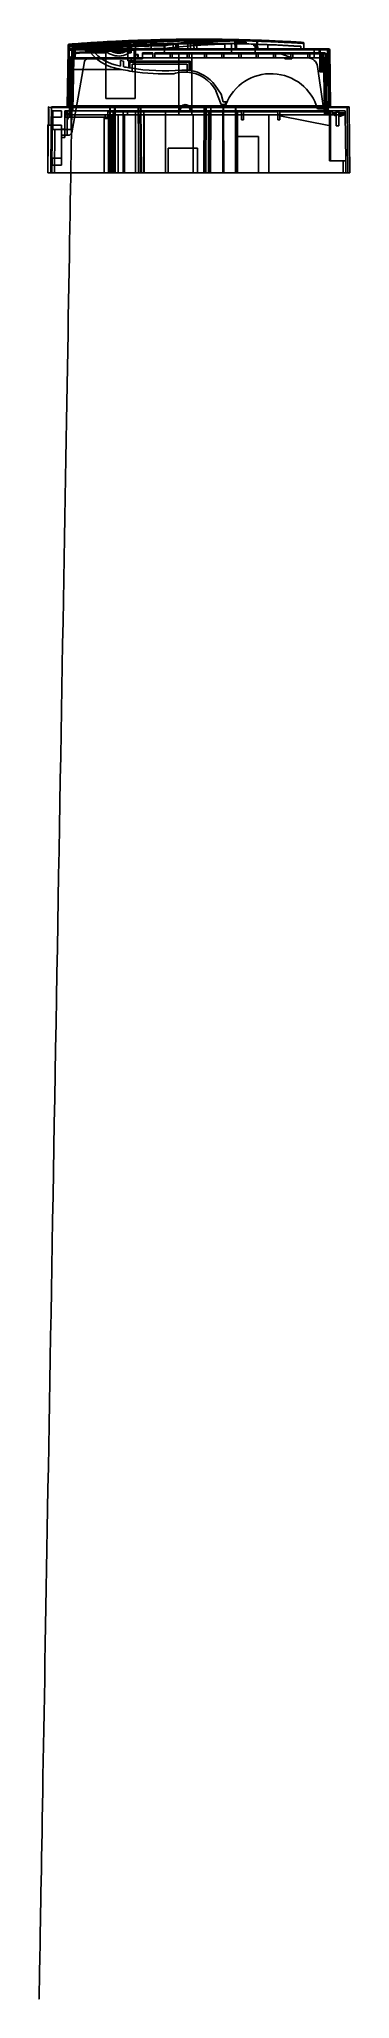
# Model space of a CAD drawing. Header units: millimetres. Extents: x -192 to 114, y -1608 to 324.
import ezdxf

# ---------------------------------------------------------------- set-up
doc = ezdxf.new("R2010")
doc.units = ezdxf.units.MM
doc.layers.add('MAIN-1', color=7, linetype='Continuous')
doc.layers.add('MAIN-2', color=7, linetype='Continuous')

msp = doc.modelspace()

# ---------------------------------------------------------------- linework, layer by layer
at = {"layer": 'MAIN-1'}
for p, q in [((-163.6, 313.3), (-163.6, 315)), ((-162.6, 312.7), (-163.6, 258.1)), ((-163.6, 312.7), (-163.6, 312.7)), ((-162.6, 318.8), (-162.7, 313.7)), ((-162.1, 312.7), (-162.6, 312.7)), ((-161.6, 312.8), (-162.1, 312.7)), ((-161.1, 312.8), (-161.6, 312.8)), ((-160.6, 312.9), (-161.1, 312.8)), ((-160.2, 312.9), (-160.6, 312.9)), ((-159.7, 312.9), (-160.2, 312.9)), ((-159.7, 314.1), (-157.5, 314.1)), ((-159.7, 310.3), (-159.7, 314.1)), ((-159.7, 310.3), (-159.7, 309.3)), ((-159.7, 309.3), (-159.7, 305.3)), ((-159.7, 309.3), (-159.7, 305.3)), ((-159.5, 314.4), (-159.6, 314.3)), ((-158.6, 314.3), (-159.6, 314.3)), ((-159.6, 314.3), (-159.6, 314.3)), ((-159.6, 314.3), (-159.6, 314.3)), ((-159.6, 314.3), (-159.6, 314.2)), ((-159.6, 314.2), (-159.6, 314.2)), ((-159.6, 314.2), (-159.6, 314.2)), ((-159.6, 314.2), (-159.6, 314.1)), ((-159.4, 314.6), (-159.5, 314.6)), ((-159.5, 314.6), (-159.5, 314.5)), ((-159.5, 314.5), (-159.5, 314.4)), ((-159.5, 314.4), (-159.5, 314.4)), ((-159.3, 314.8), (-159.4, 314.7)), ((-159.4, 314.7), (-159.4, 314.7)), ((-159.4, 314.7), (-159.4, 314.6)), ((-159.2, 314.9), (-159.3, 314.8)), ((-159.3, 314.8), (-159.3, 314.8)), ((-159.1, 314.9), (-159.2, 314.9)), ((-159.2, 314.9), (-159.2, 314.9)), ((-159, 315), (-159.1, 314.9)), ((-159.1, 305.3), (-159, 310.3)), ((-158.9, 315), (-159, 315)), ((-159, 315), (-159, 315)), ((-126.3, 310.3), (-159, 310.3)), ((-158.8, 315.1), (-158.9, 315)), ((-158.9, 315), (-158.9, 315)), ((-158.7, 315.1), (-158.8, 315.1)), ((-156.4, 315.2), (-158.7, 315.1)), ((-158.7, 315.1), (-158.7, 315.1)), ((-157.6, 314.3), (-158.6, 314.3)), ((-156.6, 314.3), (-157.6, 314.3)), ((-157.5, 314.1), (-157.4, 314.1)), ((-157.5, 310.3), (-157.5, 314.1)), ((-157.4, 314.1), (-157.3, 314.1)), ((-157.4, 310.3), (-157.4, 314.1)), ((-157.3, 314.1), (-157.3, 314.3)), ((-157, 310.3), (-157, 314.3)), ((-155.6, 314.3), (-156.6, 314.3)), ((-154.1, 315.4), (-156.4, 315.2)), ((-154.6, 314.3), (-155.6, 314.3)), ((-153.6, 314.3), (-154.6, 314.3)), ((-151.8, 315.6), (-154.1, 315.4)), ((-152.6, 314.3), (-153.6, 314.3)), ((-152.6, 314.3), (-142.4, 314.3)), ((-149.5, 315.7), (-151.8, 315.6)), ((-147.1, 315.9), (-149.5, 315.7)), ((-144.8, 316.1), (-147.1, 315.9)), ((-142.4, 316.2), (-144.8, 316.1)), ((-144.3, 320.1), (-144.3, 320.1)), ((-144.3, 320.1), (-144.2, 320.1)), ((-144.3, 320), (-144.3, 320.1)), ((-144.3, 320.1), (-144.3, 320.1)), ((-144.3, 320.1), (-144.3, 320.1)), ((-144.2, 319.9), (-144.3, 320)), ((-144.3, 320), (-144.3, 320)), ((-144.2, 320.1), (-144.2, 320.1)), ((-144.2, 320.1), (-144.1, 320.1)), ((-144.2, 319.8), (-144.2, 319.9)), ((-144.2, 319.8), (-144.2, 319.8)), ((-144.1, 319.8), (-144.2, 319.8)), ((-144.2, 319.8), (-144.2, 319.8)), ((-144.2, 319.8), (-144.2, 319.8)), ((-144.2, 319.8), (-144.2, 319.8)), ((-144.2, 319.8), (-144.2, 319.8)), ((-144.1, 320.1), (-144, 320.1)), ((-144, 319.8), (-144.1, 319.8)), ((-144.1, 319.8), (-144.1, 319.8)), ((-144.1, 319.8), (-144.1, 319.8)), ((-144, 320.1), (-144, 320.1)), ((-144, 320.1), (-143.9, 320)), ((-143.9, 319.7), (-144, 319.8)), ((-143.9, 320), (-143.9, 320)), ((-143.9, 320), (-143.8, 320)), ((-143.8, 319.7), (-143.9, 319.7)), ((-143.9, 319.7), (-143.9, 319.7)), ((-143.8, 320), (-143.7, 320)), ((-143.7, 319.7), (-143.8, 319.7)), ((-143.7, 320), (-143.7, 319.9)), ((-143.7, 319.9), (-143.6, 319.9)), ((-143.6, 319.6), (-143.7, 319.7)), ((-143.7, 319.7), (-143.7, 319.7)), ((-143.6, 319.9), (-143.6, 319.8)), ((-143.6, 319.8), (-143.5, 319.8)), ((-143.5, 319.6), (-143.6, 319.6)), ((-143.6, 319.6), (-143.6, 319.6)), ((-143.5, 319.8), (-143.5, 319.7)), ((-143.5, 319.7), (-143.4, 319.7)), ((-143.5, 319.5), (-143.5, 319.6)), ((-143.4, 319.5), (-143.5, 319.5)), ((-143.4, 319.7), (-143.4, 319.6)), ((-143.4, 319.6), (-143.4, 319.5)), ((-143.3, 319.4), (-143.4, 319.5)), ((-143.4, 319.5), (-143.4, 319.5)), ((-143.3, 319.5), (-143.4, 319.5)), ((-143.4, 316.1), (-143.4, 316.1)), ((-143.4, 316.1), (-143.4, 316.1)), ((-143.4, 316.1), (-143.4, 316.1)), ((-143.4, 316.1), (-143.4, 316.1)), ((-143.4, 316.1), (-143.4, 316.1)), ((-143.4, 316.1), (-143.4, 316.1)), ((-143.3, 319.4), (-143.3, 319.5)), ((-143.3, 319.3), (-143.3, 319.4)), ((-143.3, 319.4), (-143.3, 319.4)), ((-143.3, 319.3), (-143.3, 319.4)), ((-143.3, 319.4), (-143.3, 319.4)), ((-143.3, 319.4), (-143.3, 319.4)), ((-143.3, 319.4), (-143.3, 319.3)), ((-143.2, 319.3), (-143.3, 319.3)), ((-143.2, 319.3), (-143.3, 319.3)), ((-143.3, 319.3), (-143.3, 319.3)), ((-143.3, 319.3), (-143.2, 319.3)), ((-143.2, 319.2), (-143.2, 319.3)), ((-143.2, 319.2), (-143.2, 319.3)), ((-143.2, 319.3), (-143.2, 319.3)), ((-143.2, 319.3), (-143.2, 319.2)), ((-143.2, 319.2), (-143.2, 319.2)), ((-142.4, 315), (-142.4, 316.2)), ((-142.4, 315.2), (-142.3, 315.2)), ((-142.4, 315), (-142.4, 314.3)), ((-142.4, 314.3), (-142.3, 314.3)), ((-142.3, 315.2), (-142.3, 314.3)), ((-139.9, 314.3), (-142.3, 314.3)), ((-137.4, 316.5), (-139.9, 316.4)), ((-139.9, 316.4), (-139.9, 315.2)), ((-139.9, 315.2), (-136.6, 315.4)), ((-139.9, 315.2), (-139.9, 315.1)), ((-139.9, 315.1), (-139.9, 314.9)), ((-139.9, 314.9), (-139.9, 314.8)), ((-139.9, 314.8), (-139.9, 314.7)), ((-139.9, 314.7), (-139.9, 314.6)), ((-139.9, 314.6), (-139.9, 314.4)), ((-139.9, 314.4), (-139.9, 314.3)), ((-139.9, 314.3), (-133.9, 314.3)), ((-134.9, 316.7), (-137.4, 316.5)), ((-136.6, 315.4), (-133.3, 315.6)), ((-132.5, 316.8), (-134.9, 316.7)), ((-133.9, 314.3), (-128, 314.3)), ((-133.3, 315.6), (-129.9, 315.8)), ((-130, 317), (-132.5, 316.8)), ((-130.8, 319.3), (-130.8, 316.9)), ((-119, 319.3), (-130.8, 319.3)), ((-127.6, 317.1), (-130, 317)), ((-129.9, 315.8), (-126.6, 316)), ((-128, 314.3), (-122, 314.3)), ((-125.2, 317.2), (-127.6, 317.1)), ((-126.6, 316), (-123.3, 316.1)), ((-126.3, 310.3), (-126.3, 265.1)), ((-122.8, 317.4), (-125.2, 317.2)), ((-123.3, 316.1), (-120, 316.3)), ((-120.4, 317.5), (-122.8, 317.4)), ((-122, 314.3), (-116, 314.3)), ((-118, 317.6), (-120.4, 317.5)), ((-120, 316.3), (-116.7, 316.5)), ((-114.2, 319.3), (-119, 319.3)), ((-115.6, 317.7), (-118, 317.6)), ((-116.7, 316.5), (-113.4, 316.6)), ((-116, 314.3), (-110.1, 314.3)), ((-113.2, 317.9), (-115.6, 317.7)), ((-114.2, 319.3), (-114.2, 317.8)), ((-113.4, 316.6), (-110, 316.8)), ((-110.8, 318), (-113.2, 317.9)), ((-108.4, 318.1), (-110.8, 318)), ((-110.1, 314.3), (-104.1, 314.3)), ((-110, 316.8), (-106.7, 316.9)), ((-106, 318.2), (-108.4, 318.1)), ((-106.7, 316.9), (-103.4, 317.1)), ((-103.6, 318.3), (-106, 318.2)), ((-104.8, 314.3), (-104.6, 305.3)), ((-104.1, 314.3), (-98.2, 314.3)), ((-102.5, 312.3), (-103.7, 312.3)), ((-103.7, 310.3), (-103.7, 312.3)), ((-103.7, 310.3), (-102.5, 310.3)), ((-103.6, 318.3), (-99.4, 318.5)), ((-103.5, 318.1), (-103.6, 318.3)), ((-103.5, 317.9), (-103.5, 318.1)), ((-103.5, 317.8), (-103.5, 317.9)), ((-103.5, 317.6), (-103.5, 317.8)), ((-103.4, 317.4), (-103.5, 317.6)), ((-103.4, 317.3), (-103.4, 317.4)), ((-103.4, 317.1), (-103.4, 317.3)), ((-101.2, 312.3), (-102.5, 312.3)), ((-102.5, 310.3), (-101.2, 310.3)), ((-101.2, 310.3), (-101.2, 312.3)), ((-99.4, 318.5), (-95.2, 318.6)), ((-98.2, 314.3), (-98.2, 305.8)), ((-95.2, 318.6), (-91, 318.8)), ((-91, 318.8), (-86.7, 318.9)), ((-90.2, 309.3), (-90.2, 310.3)), ((-79.9, 310.3), (-90.2, 310.3)), ((-90.2, 305.3), (-90.2, 309.3)), ((-90.2, 309.3), (-79.9, 309.3)), ((-86.7, 318.9), (-82.5, 319)), ((-82.5, 319), (-78.3, 319.1)), ((-79.9, 310.3), (-79.9, 309.3)), ((-79.9, 305.3), (-79.9, 309.3)), ((-78.3, 319.1), (-74.1, 319.2)), ((-77.9, 309.3), (-77.9, 310.3)), ((-62.9, 310.3), (-77.9, 310.3)), ((-77.9, 309.3), (-62.9, 309.3)), ((-77.9, 305.3), (-77.9, 309.3)), ((-74.1, 319.2), (-69.9, 319.3)), ((-69.9, 319.3), (-65.7, 319.4)), ((-65.7, 319.4), (-61.5, 319.5)), ((-62.9, 310.3), (-62.9, 309.3)), ((-62.9, 305.3), (-62.9, 309.3)), ((-61.5, 319.5), (-57.3, 319.6)), ((-60.9, 309.3), (-60.9, 310.3)), ((-45.9, 310.3), (-60.9, 310.3)), ((-60.9, 309.3), (-45.9, 309.3)), ((-60.9, 305.3), (-60.9, 309.3)), ((-57.3, 319.6), (-57.3, 318.8)), ((-57.3, 318.8), (-57.3, 318.1)), ((-57.3, 318.1), (-57.3, 317.3)), ((-57.3, 317.3), (-57.3, 316.6)), ((-57.3, 316.6), (-57.3, 315.8)), ((-57.3, 315.8), (-57.3, 315.1)), ((-57.3, 315.1), (-57.3, 314.3)), ((-55.9, 314.3), (-55.9, 319.6)), ((-54.8, 319.6), (-52.6, 319.6)), ((-54.8, 314.3), (-54.8, 319.6)), ((-52.6, 319.6), (-50.4, 319.6)), ((-50.4, 319.6), (-48.1, 319.7)), ((-48.1, 319.7), (-45.9, 319.7)), ((-45.1, 323.7), (-47.2, 323.7)), ((-45.9, 319.7), (-43.7, 319.7)), ((-45.9, 310.3), (-45.9, 309.3)), ((-45.9, 305.3), (-45.9, 309.3)), ((-43, 323.7), (-45.1, 323.7)), ((-43.9, 309.3), (-43.9, 310.3)), ((-28.9, 310.3), (-43.9, 310.3)), ((-43.9, 309.3), (-28.9, 309.3)), ((-43.9, 305.3), (-43.9, 309.3)), ((-43.7, 319.7), (-41.5, 319.7)), ((-40.9, 323.7), (-43, 323.7)), ((-41.9, 320.3), (-41.9, 319.7)), ((-24, 320.6), (-41.8, 320.6)), ((-41.5, 319.7), (-39.3, 319.7)), ((-38.8, 323.7), (-40.9, 323.7)), ((-39.3, 319.7), (-39.3, 318.9)), ((-39.3, 318.9), (-39.3, 318.2)), ((-39.3, 318.2), (-39.3, 317.4)), ((-39.3, 317.4), (-39.3, 316.6)), ((-39.3, 316.6), (-39.3, 315.9)), ((-39.3, 315.9), (-39.2, 315.1)), ((-39.2, 315.1), (-39.2, 314.3)), ((-36.6, 323.7), (-38.8, 323.7)), ((-34.5, 323.7), (-36.6, 323.7)), ((-36.6, 319.7), (-36.3, 319.7)), ((-36.5, 314.3), (-36.6, 319.7)), ((-36.3, 319.7), (-36, 319.7)), ((-36, 319.7), (-35.7, 319.7)), ((-35.7, 319.7), (-35.4, 319.7)), ((-35.4, 319.7), (-35.1, 319.7)), ((-35.1, 319.7), (-34.8, 319.7)), ((-34.8, 319.7), (-34.5, 319.7)), ((-32.5, 319.7), (-34.5, 319.7)), ((-30.4, 319.7), (-32.5, 319.7)), ((-28.4, 319.7), (-30.4, 319.7)), ((-28.9, 310.3), (-28.9, 309.3)), ((-28.9, 305.3), (-28.9, 309.3)), ((-26.4, 319.7), (-28.4, 319.7)), ((-26.9, 309.3), (-26.9, 310.3)), ((-11.9, 310.3), (-26.9, 310.3)), ((-26.9, 309.3), (-11.9, 309.3)), ((-26.9, 305.3), (-26.9, 309.3)), ((-24.3, 319.7), (-26.4, 319.7)), ((-22.3, 319.7), (-24.3, 319.7)), ((-23.9, 320.3), (-23.9, 319.7)), ((-20.3, 319.7), (-22.3, 319.7)), ((-18.2, 319.6), (-20.3, 319.7)), ((-16.2, 319.6), (-18.2, 319.6)), ((-14.2, 319.6), (-16.2, 319.6)), ((-12.1, 319.6), (-14.2, 319.6)), ((-10.1, 319.5), (-12.1, 319.6)), ((-11.9, 310.3), (-11.9, 309.3)), ((-11.9, 305.3), (-11.9, 309.3)), ((-8.1, 319.5), (-10.1, 319.5)), ((-9.9, 309.3), (-9.9, 310.3)), ((5.1, 310.3), (-9.9, 310.3)), ((-9.9, 309.3), (5.1, 309.3)), ((-9.9, 305.3), (-9.9, 309.3)), ((-6, 319.5), (-8.1, 319.5)), ((-3.9, 319.4), (-6, 319.5)), ((-1.8, 319.4), (-3.9, 319.4)), ((0.3, 319.4), (-1.8, 319.4)), ((2.4, 319.3), (0.3, 319.4)), ((4.5, 319.3), (2.4, 319.3)), ((2.8, 320.3), (2.8, 319.3)), ((2.8, 320.3), (12.3, 320.3)), ((11.8, 320.8), (3.1, 320.8)), ((4.7, 321.2), (4.3, 320.8)), ((6.6, 319.2), (4.5, 319.3)), ((5.4, 320.8), (4.7, 321.2)), ((5.1, 310.3), (5.1, 309.3)), ((5.1, 305.3), (5.1, 309.3)), ((8.7, 319.2), (6.6, 319.2)), ((7.1, 309.3), (7.1, 310.3)), ((22.1, 310.3), (7.1, 310.3)), ((7.1, 309.3), (22.1, 309.3)), ((7.1, 305.3), (7.1, 309.3)), ((10.8, 319.1), (8.7, 319.2)), ((12.9, 319), (10.8, 319.1)), ((12.3, 320.3), (12.3, 319.1)), ((14.9, 319), (12.9, 319)), ((17, 318.9), (14.9, 319)), ((19.1, 318.9), (17, 318.9)), ((21.1, 318.8), (19.1, 318.9)), ((23.1, 318.7), (21.1, 318.8)), ((22.1, 310.3), (22.1, 309.3)), ((22.1, 305.3), (22.1, 309.3)), ((22.7, 322.7), (22.6, 321.7)), ((22.6, 321.7), (23.4, 321.8)), ((22.7, 318.7), (22.6, 321.7)), ((25.1, 318.6), (23.1, 318.7)), ((23.4, 321.8), (24.9, 321.7)), ((23.4, 321.8), (23.5, 318.7)), ((24.1, 309.3), (24.1, 310.3)), ((39.1, 310.3), (24.1, 310.3)), ((24.1, 309.3), (39.1, 309.3)), ((24.1, 305.3), (24.1, 309.3)), ((24.9, 321.7), (26.3, 321.7)), ((27.1, 318.6), (25.1, 318.6)), ((26.3, 321.7), (27.8, 321.6)), ((29.1, 318.5), (27.1, 318.6)), ((27.8, 321.6), (29.2, 321.5)), ((30.9, 318.4), (29.1, 318.5)), ((29.2, 321.5), (30.5, 321.5)), ((30.5, 321.5), (31.8, 321.4)), ((32.8, 318.4), (30.9, 318.4)), ((31.8, 321.4), (33.1, 321.4)), ((34.5, 318.3), (32.8, 318.4)), ((33.1, 321.4), (34.4, 321.3)), ((34.4, 321.3), (35.6, 321.3)), ((36.1, 318.2), (34.5, 318.3)), ((35.6, 321.3), (36.8, 321.2)), ((37.7, 318.2), (36.1, 318.2)), ((36.8, 321.2), (38, 321.2)), ((39.2, 318.1), (37.7, 318.2)), ((38, 321.2), (39.1, 321.1)), ((39.1, 321.1), (40.3, 321.1)), ((39.1, 310.3), (39.1, 309.3)), ((39.1, 305.3), (39.1, 309.3)), ((40.6, 318), (39.2, 318.1)), ((40.3, 321.1), (41.4, 321)), ((42, 318), (40.6, 318)), ((41.1, 309.3), (41.1, 310.3)), ((56.1, 310.3), (41.1, 310.3)), ((41.1, 309.3), (56.1, 309.3)), ((41.1, 305.3), (41.1, 309.3)), ((41.4, 321), (42.6, 321)), ((43.3, 317.9), (42, 318)), ((42.6, 321), (43.7, 320.9)), ((44.5, 317.8), (43.3, 317.9)), ((43.7, 320.9), (44.8, 320.9)), ((45.7, 317.8), (44.5, 317.8)), ((44.8, 320.9), (45.9, 320.8)), ((46.8, 317.7), (45.7, 317.8)), ((45.9, 320.8), (46.9, 320.8)), ((47.8, 317.7), (46.8, 317.7)), ((46.9, 320.8), (47.9, 320.7)), ((48.8, 317.6), (47.8, 317.7)), ((47.9, 320.7), (48.9, 320.7)), ((49.8, 317.6), (48.8, 317.6)), ((48.9, 320.7), (49.9, 320.6)), ((50.7, 317.5), (49.8, 317.6)), ((49.9, 320.6), (50.8, 320.6)), ((51.6, 317.5), (50.7, 317.5)), ((50.8, 320.6), (51.7, 320.5)), ((52.5, 317.4), (51.6, 317.5)), ((51.7, 320.5), (52.6, 320.5)), ((53.4, 317.4), (52.5, 317.4)), ((52.6, 320.5), (53.4, 320.5)), ((53.4, 320.5), (54.2, 320.4)), ((54.3, 317.3), (53.4, 317.4)), ((54.2, 320.4), (55, 320.4)), ((55.1, 317.3), (54.3, 317.3)), ((55, 320.4), (55.8, 320.3)), ((55.9, 317.3), (55.1, 317.3)), ((55.8, 320.3), (56.5, 320.3)), ((56.7, 317.2), (55.9, 317.3)), ((56.1, 310.3), (56.1, 309.3)), ((56.1, 305.3), (56.1, 309.3)), ((56.5, 320.3), (57.2, 320.3)), ((57.5, 317.2), (56.7, 317.2)), ((57.2, 320.3), (57.9, 320.2)), ((58.3, 317.1), (57.5, 317.2)), ((57.9, 320.2), (58.5, 320.2)), ((58.1, 309.3), (58.1, 310.3)), ((73.1, 310.3), (58.1, 310.3)), ((58.1, 309.3), (73.1, 309.3)), ((58.1, 305.3), (58.1, 309.3)), ((59, 317.1), (58.3, 317.1)), ((58.5, 320.2), (59.2, 320.2)), ((59.7, 317), (59, 317.1)), ((59.2, 320.2), (59.8, 320.1)), ((60.4, 317), (59.7, 317)), ((59.8, 320.1), (60.4, 320.1)), ((60.4, 320.1), (60.9, 320.1)), ((61.1, 317), (60.4, 317)), ((60.9, 320.1), (61.5, 320)), ((61.7, 316.9), (61.1, 317)), ((61.5, 320), (62, 320)), ((62.4, 316.9), (61.7, 316.9)), ((62, 320), (62.5, 320)), ((63, 316.9), (62.4, 316.9)), ((62.5, 320), (63, 319.9)), ((63, 319.9), (63.5, 319.9)), ((63.5, 316.8), (63, 316.9)), ((63.5, 319.9), (64, 319.9)), ((64.1, 316.8), (63.5, 316.8)), ((64, 319.9), (64.4, 319.9)), ((64.6, 316.8), (64.1, 316.8)), ((64.4, 319.9), (64.8, 319.8)), ((65, 316.7), (64.6, 316.8)), ((64.8, 319.8), (65.3, 319.8)), ((65.4, 316.7), (65, 316.7)), ((65.3, 319.8), (65.7, 319.8)), ((65.6, 316.7), (65.4, 316.7)), ((65.9, 316.7), (65.6, 316.7)), ((65.7, 319.8), (66, 319.8)), ((66, 316.7), (65.9, 316.7)), ((66, 319.8), (66.4, 319.7)), ((66.1, 316.7), (66, 316.7)), ((66.1, 316.7), (66.1, 316.7)), ((66.1, 316.7), (66.1, 316.2)), ((66.1, 316.2), (66.2, 315.8)), ((66.2, 315.8), (66.2, 315.4)), ((66.2, 315.4), (66.2, 315.1)), ((66.2, 315.1), (66.2, 314.7)), ((66.2, 314.7), (66.2, 314.3)), ((66.4, 319.7), (66.8, 319.7)), ((66.8, 319.7), (67.1, 319.7)), ((67.1, 319.7), (67.5, 319.7)), ((67.5, 319.7), (67.8, 319.7)), ((67.8, 319.7), (68, 319.6)), ((68, 319.6), (68.3, 319.6)), ((68.2, 320.6), (68.1, 320.6)), ((68.1, 320.6), (68.1, 320.6)), ((68.1, 320.6), (68.1, 320.6)), ((68.1, 320.6), (68.1, 320.6)), ((68.1, 320.6), (68.1, 320.6)), ((68.1, 320.6), (68.1, 320.6)), ((68.3, 319.6), (68.5, 319.6)), ((68.5, 319.6), (68.7, 319.6)), ((68.7, 319.6), (68.9, 319.6)), ((68.9, 319.6), (69, 319.6)), ((69, 319.6), (69.1, 319.6)), ((69.1, 319.6), (69.1, 319.6)), ((69.1, 319.6), (69.1, 319.6)), ((69.1, 319.6), (69.1, 319.6)), ((69.1, 319.6), (69.1, 319.6)), ((69.1, 319.6), (69.1, 319.6)), ((69.1, 319.6), (69.1, 319.6)), ((69.1, 319.6), (69.1, 319.6)), ((73.1, 310.3), (73.1, 309.3)), ((73.1, 305.3), (73.1, 309.3)), ((84, 310.3), (75.1, 310.3)), ((75.1, 309.3), (75.1, 310.3)), ((75.1, 305.3), (75.1, 309.3)), ((85, 309.3), (75.1, 309.3)), ((79.3, 314.3), (79.3, 310.3)), ((79.3, 313.3), (84.3, 313.3)), ((84, 310.3), (84.9, 310.3)), ((84.3, 314.3), (84.3, 313.3)), ((84.3, 313.3), (85, 313.3)), ((84.3, 313.3), (84.3, 310.3)), ((86.5, 310.3), (84.9, 310.3)), ((85.3, 313.3), (85, 313.3)), ((85, 309.3), (85, 291.5)), ((85, 309.3), (85.6, 309.3)), ((85.2, 313.3), (85.3, 313.3)), ((85.3, 313.3), (86.3, 314.3)), ((85.3, 313.3), (92.3, 313.3)), ((85.3, 310.3), (85.3, 313.3)), ((85.6, 291.5), (85.6, 309.3)), ((85.6, 309.3), (87.2, 309.3)), ((86.5, 310.3), (88.6, 310.3)), ((87.2, 309.3), (87.2, 302.5)), ((87.2, 309.3), (88.6, 309.3)), ((89.6, 310.3), (88.6, 310.3)), ((88.6, 309.3), (88.6, 310.3)), ((88.6, 302.5), (88.6, 309.3)), ((90.6, 309.3), (88.6, 309.3)), ((90.9, 291.5), (90.6, 309.3)), ((92.1, 306.9), (92.3, 313.3)), ((92.4, 314), (92.3, 314)), ((92.3, 314), (92.3, 314)), ((92.3, 314), (92.3, 313.9)), ((92.3, 313.9), (92.3, 313.9)), ((92.3, 313.9), (92.3, 313.8)), ((92.3, 313.8), (92.3, 313.8)), ((92.3, 313.8), (92.3, 313.7)), ((92.3, 313.3), (93.6, 313.3)), ((92.5, 314.2), (92.4, 314.1)), ((92.4, 314.1), (92.4, 314.1)), ((92.4, 314.1), (92.4, 314.1)), ((92.4, 314.1), (92.4, 314)), ((92.6, 314.2), (92.5, 314.2)), ((92.5, 314.2), (92.5, 314.2)), ((92.5, 314.2), (92.5, 314.2)), ((92.7, 314.3), (92.6, 314.3)), ((92.6, 314.3), (92.6, 314.3)), ((92.6, 314.3), (92.6, 314.2)), ((92.8, 314.3), (92.7, 314.3)), ((92.7, 314.3), (92.7, 314.3)), ((92.7, 314.3), (92.7, 314.3)), ((92.9, 314.3), (92.8, 314.3)), ((92.8, 314.3), (92.8, 314.3)), ((92.8, 314.3), (92.8, 314.3)), ((93.6, 314.3), (93.6, 313.3)), ((94.5, 258.1), (93.6, 313.3)), ((-161.2, 306.4), (-162.2, 253.1)), ((-161.2, 306.4), (-160.7, 306.4)), ((-160.7, 306.3), (-160.7, 306.4)), ((-160.7, 306.1), (-160.7, 306.3)), ((-160.7, 305.9), (-160.7, 306.1)), ((-160.7, 305.8), (-160.7, 305.9)), ((-160.7, 305.6), (-160.7, 305.8)), ((-160.7, 305.5), (-160.7, 305.6)), ((-160.7, 305.3), (-160.7, 305.5)), ((-159.7, 305.3), (-160.7, 305.3)), ((-160.7, 253.1), (-159.7, 305.3)), ((-159.7, 305.3), (-159.1, 305.3)), ((-159.7, 305.2), (-159.7, 305.3)), ((-159.7, 305.3), (-159.7, 305.3)), ((-159.7, 305), (-159.7, 305.2)), ((-159.7, 304.9), (-159.7, 305)), ((-159.7, 304.7), (-159.7, 304.9)), ((-159.7, 304.6), (-159.7, 304.7)), ((-159.7, 304.5), (-159.7, 304.6)), ((-159.7, 304.3), (-159.7, 304.5)), ((-158.4, 304.3), (-159.7, 304.3)), ((-159.1, 305.3), (-157.7, 305.3)), ((-157.7, 305.3), (-158.7, 253.1)), ((-158.3, 305.2), (-158.4, 305)), ((-158.4, 305), (-158.4, 304.9)), ((-158.4, 304.9), (-158.4, 304.7)), ((-158.4, 304.7), (-158.4, 304.6)), ((-158.4, 304.6), (-158.4, 304.5)), ((-158.4, 304.5), (-158.4, 304.3)), ((-158.3, 305.3), (-158.3, 305.2)), ((-126.3, 305.3), (-98.2, 305.3)), ((-98.3, 304.3), (-126.3, 304.3)), ((-98.3, 304), (-98.2, 305)), ((-97.6, 304.3), (-98.3, 304.3)), ((-98.3, 300), (-98.2, 304)), ((-98.3, 304), (-98.2, 304)), ((-98.3, 304), (-98.2, 304)), ((-98.3, 304), (-98.3, 300)), ((-98.3, 300), (-97.2, 300)), ((-98.3, 300), (-98.3, 300)), ((-98.2, 309.1), (-98.2, 305)), ((-98.2, 305), (-98.2, 305)), ((-98.2, 304.3), (-98.2, 304)), ((-98.2, 304), (-98.2, 304)), ((-97.9, 308.4), (-98, 308.4)), ((-98, 308.4), (-98, 308.4)), ((-98, 308.4), (-98, 308.4)), ((-98, 308.4), (-98, 308.4)), ((-98, 308.4), (-98, 308.4)), ((-98, 308.4), (-98, 308.3)), ((-98, 308.3), (-97.9, 308.3)), ((-98, 308.3), (-98, 308.3)), ((-97.8, 308.5), (-97.9, 308.5)), ((-97.9, 308.5), (-97.9, 308.5)), ((-97.9, 308.5), (-97.9, 308.5)), ((-97.9, 308.5), (-97.9, 308.5)), ((-97.9, 308.5), (-97.9, 308.5)), ((-97.9, 308.5), (-97.9, 308.4)), ((-97.9, 308.3), (-97.9, 308.3)), ((-97.9, 308.3), (-97.8, 308.3)), ((-97.7, 308.6), (-97.8, 308.6)), ((-97.8, 308.6), (-97.8, 308.6)), ((-97.8, 308.6), (-97.8, 308.5)), ((-97.8, 308.5), (-97.8, 308.5)), ((-97.8, 308.5), (-97.8, 308.5)), ((-97.8, 308.3), (-97.7, 308.3)), ((-97.6, 308.6), (-97.7, 308.6)), ((-97.7, 308.6), (-97.7, 308.6)), ((-97.7, 308.6), (-97.7, 308.6)), ((-97.7, 308.6), (-97.7, 308.6)), ((-97.7, 308.3), (-97.7, 308.3)), ((-97.7, 308.3), (-97.6, 308.3)), ((-97.6, 308.6), (-97.6, 308.6)), ((-97.6, 308.3), (-97.6, 308.6)), ((-94.7, 308.6), (-97.6, 308.6)), ((-97.6, 308.3), (-97.6, 308.3)), ((-97.6, 308.3), (-97.6, 308.3)), ((-97.6, 308.3), (-97.6, 308.3)), ((-97.6, 308.3), (-97.6, 308.3)), ((-97.6, 308.3), (-97.6, 308.3)), ((-97.6, 308.3), (-97.6, 308.3)), ((-97.6, 304.3), (-97.6, 308.3)), ((-97.6, 308.3), (-94.7, 308.3)), ((-97.6, 304.3), (-97.2, 304.3)), ((-97.2, 304.3), (-97.2, 265.1)), ((-94.6, 308.6), (-94.7, 308.6)), ((-94.7, 308.6), (-94.7, 308.6)), ((-94.7, 308.6), (-94.7, 308.6)), ((-94.7, 308.6), (-94.7, 308.6)), ((-94.7, 308.3), (-94.7, 308.6)), ((-94.7, 308.3), (-94.7, 305.3)), ((-94.7, 308.3), (-94.7, 308.3)), ((-94.7, 308.3), (-94.7, 308.3)), ((-94.7, 308.3), (-94.7, 308.3)), ((-94.7, 308.3), (-94.7, 308.3)), ((-94.7, 308.3), (-94.7, 308.3)), ((-94.7, 308.3), (-94.7, 308.3)), ((-94.6, 308.3), (-94.7, 308.3)), ((-94.7, 308.3), (-94.7, 308.3)), ((-90.2, 305.3), (-94.7, 305.3)), ((-94.6, 308.5), (-94.6, 308.6)), ((-94.6, 308.6), (-94.6, 308.6)), ((-94.6, 308.6), (-94.6, 308.6)), ((-94.6, 308.6), (-94.6, 308.6)), ((-94.6, 308.6), (-94.6, 308.6)), ((-94.5, 308.5), (-94.6, 308.5)), ((-94.5, 308.3), (-94.6, 308.3)), ((-94.4, 308.5), (-94.5, 308.5)), ((-94.5, 308.5), (-94.5, 308.5)), ((-94.5, 308.5), (-94.5, 308.5)), ((-94.5, 308.5), (-94.5, 308.5)), ((-94.5, 308.5), (-94.5, 308.5)), ((-94.5, 308.5), (-94.5, 308.5)), ((-94.4, 308.3), (-94.5, 308.3)), ((-94.5, 308.3), (-94.5, 308.3)), ((-94.4, 308.4), (-94.4, 308.5)), ((-94.4, 308.5), (-94.4, 308.5)), ((-94.4, 308.5), (-94.4, 308.5)), ((-94.4, 308.3), (-94.4, 308.4)), ((-94.4, 308.4), (-94.4, 308.4)), ((-94.4, 308.4), (-94.4, 308.4)), ((-94.4, 308.4), (-94.4, 308.4)), ((-94.4, 308.4), (-94.4, 308.4)), ((-94.4, 308.4), (-94.4, 308.4)), ((-94.4, 308.4), (-94.4, 308.4)), ((-94.3, 308.3), (-94.4, 308.3)), ((-94.3, 308.3), (-94.4, 308.3)), ((-77.9, 305.3), (-79.9, 305.3)), ((-60.9, 305.3), (-62.9, 305.3)), ((-43.9, 305.3), (-45.9, 305.3)), ((-26.9, 305.3), (-28.9, 305.3)), ((-9.9, 305.3), (-11.9, 305.3)), ((7.1, 305.3), (5.1, 305.3)), ((24.1, 305.3), (22.1, 305.3)), ((41.1, 305.3), (39.1, 305.3)), ((58.1, 305.3), (56.1, 305.3)), ((75.1, 305.3), (73.1, 305.3)), ((85, 291.5), (89.4, 291.5)), ((86.9, 302.5), (86.9, 291.5)), ((86.9, 302.5), (87.1, 302.5)), ((87.1, 302.5), (88.9, 302.5)), ((87.1, 302.5), (87.1, 291.5)), ((88.9, 291.5), (88.9, 302.5)), ((88.9, 302.5), (89.1, 302.5)), ((89.1, 302.5), (89.1, 291.5)), ((89.1, 302.5), (89.8, 302.5)), ((90.1, 253.1), (89.4, 291.5)), ((89.4, 291.5), (90.9, 291.5)), ((89.8, 302.5), (89.8, 291.5)), ((92.7, 306.9), (90.7, 306.9)), ((91.6, 253.1), (90.9, 291.5)), ((93.1, 253.1), (92.7, 306.9)), ((-183, 256.5), (-183, 254.8)), ((-183, 256.5), (-183, 256.5)), ((-183, 256.5), (-182.9, 256.5)), ((-182.5, 254.8), (-183, 254.8)), ((-182.9, 256.5), (-182.9, 256.5)), ((-182.9, 256.5), (-182.9, 256.5)), ((-182.9, 256.5), (-182.9, 256.5)), ((-182.9, 256.5), (-182.8, 256.5)), ((-182.8, 256.5), (-182.8, 256.5)), ((-182.8, 256.5), (-182.8, 256.5)), ((-182.8, 256.5), (-182.7, 256.5)), ((-182.7, 256.5), (-182.7, 256.5)), ((-182.7, 256.5), (-182.6, 256.5)), ((-182.6, 256.5), (-182.5, 256.5)), ((-182.6, 239.1), (-182.5, 254.8)), ((-182.5, 256.5), (-182.5, 256.5)), ((-182.5, 256.5), (-182.4, 256.5)), ((-182.4, 256.5), (-182.3, 256.5)), ((-182.3, 256.5), (-182.2, 256.5)), ((-182.2, 256.5), (-182.1, 256.5)), ((-182.1, 256.5), (-182, 256.5)), ((-182, 256.5), (-181.9, 256.5)), ((-181.9, 256.5), (-181.8, 256.5)), ((-181.8, 256.5), (-181.7, 256.5)), ((-181.7, 256.5), (-181.6, 256.5)), ((-181.6, 256.5), (-181.5, 256.5)), ((-181.5, 256.5), (-181.4, 256.5)), ((-181.4, 256.5), (-181.3, 256.5)), ((-181.3, 256.5), (-181.1, 256.5)), ((-181.1, 256.5), (-181, 256.5)), ((-181, 256.5), (-180.9, 256.5)), ((-180.9, 256.5), (-180.8, 256.5)), ((-180.8, 256.5), (-180.6, 256.5)), ((-180.6, 256.5), (-180.5, 256.5)), ((-180.5, 256.5), (-180.4, 256.5)), ((-180.4, 256.5), (-180.2, 256.5)), ((-180.2, 256.5), (-180.1, 256.5)), ((-180.1, 256.5), (-180, 256.5)), ((-180, 256.5), (-180.1, 239.1)), ((-180, 256.5), (-162.1, 256.5)), ((-179, 253.1), (-179, 246.7)), ((-179, 253.1), (-169.9, 253.1)), ((-169.9, 246.7), (-169.9, 253.1)), ((-162.4, 253.1), (-166.9, 253.1)), ((-166.9, 253.1), (-166.9, 246.7)), ((-165.6, 257.1), (-165.6, 257.1)), ((-164.7, 257.6), (-164.7, 257.1)), ((-164.6, 258.1), (-164.6, 258.1)), ((-164.6, 258.1), (-164.6, 258.1)), ((-164.6, 258.1), (-164.6, 258.1)), ((-164.6, 258.1), (-164.6, 258.1)), ((-164.6, 258.1), (-164.5, 258.1)), ((-164.5, 258.1), (-164.5, 258.1)), ((-164.5, 258.1), (-164.5, 258.1)), ((-164.5, 258.1), (-164.5, 258.1)), ((-164.5, 258.1), (-164.5, 258.1)), ((-164.5, 258.1), (-164.5, 258.1)), ((-164.5, 258.1), (-164.5, 258.1)), ((-164.5, 258.1), (-164.4, 258.1)), ((-164.4, 258.1), (-164.4, 258.1)), ((-164.4, 258.1), (-164.4, 258.1)), ((-164.4, 258.1), (-164.4, 258.1)), ((-164.4, 258.1), (-164.3, 258.1)), ((-164.3, 258.1), (-164.3, 258.1)), ((-164.3, 258.1), (-164.3, 258.1)), ((-164.3, 258.1), (-164.2, 258.1)), ((-164.3, 257.1), (-164.2, 257.1)), ((-164.2, 258.1), (-164.2, 258.1)), ((-164.2, 258.1), (-164.2, 258.1)), ((-164.2, 258.1), (-164.1, 258.1)), ((-164.2, 257.1), (-164.1, 257.1)), ((-164.1, 258.1), (-164.1, 258.1)), ((-164.1, 258.1), (-164, 258.1)), ((-164.1, 257.1), (-164, 257.1)), ((-164, 258.1), (-164, 258.1)), ((-164, 258.1), (-164, 258.1)), ((-164, 258.1), (-163.9, 258.1)), ((-164, 257.1), (-163.9, 257.1)), ((-163.9, 258.1), (-163.9, 258.1)), ((-163.9, 258.1), (-163.8, 258.1)), ((-163.9, 257.1), (-163.7, 257.1)), ((-163.8, 258.1), (-163.8, 258.1)), ((-163.8, 258.1), (-163.8, 258.1)), ((-163.8, 258.1), (-163.7, 258.1)), ((-163.7, 258.1), (-163.7, 258.1)), ((-163.7, 258.1), (-163.6, 258.1)), ((-163.7, 257.1), (-163.6, 257.1)), ((-163.6, 257.1), (-163.6, 258.1)), ((-163.6, 258.1), (-163.6, 258.1)), ((-162.1, 258.1), (-163.6, 258.1)), ((-162.4, 253.1), (-161.6, 253.1)), ((-162.4, 253.1), (-162.4, 249.1)), ((-158.7, 253.1), (-161.6, 253.1)), ((-161.6, 249.1), (-161.6, 253.1)), ((-124.3, 253.1), (-158.7, 253.1)), ((-126.3, 265.1), (-97.2, 265.1)), ((-118.4, 253.1), (-124.3, 253.1)), ((-124.3, 253.1), (-124.3, 252.1)), ((-104.8, 253.1), (-124.3, 253.1)), ((-124.3, 252.1), (-119, 252.1)), ((-124.3, 245.5), (-124.3, 252.1)), ((-119, 252.1), (-109.2, 252.1)), ((-119, 191.9), (-119, 252.1)), ((-118.4, 253.1), (-108.7, 253.1)), ((-109.2, 252.1), (-109.2, 191.9)), ((-109.2, 252.1), (-97.1, 252.1)), ((-97.6, 253.1), (-108.7, 253.1)), ((-97.6, 253.1), (-89.3, 253.1)), ((-97.1, 252.1), (-88.7, 252.1)), ((-97.1, 252.1), (-97.1, 191.9)), ((-66.5, 253.1), (-89.3, 253.1)), ((-88.7, 252.1), (-67.5, 252.1)), ((-88.7, 191.9), (-88.7, 252.1)), ((-67.5, 252.1), (-28.4, 252.1)), ((-67.5, 191.9), (-67.5, 252.1)), ((-27.7, 253.1), (-66.5, 253.1)), ((-29.2, 257.1), (-29.3, 257.1)), ((-29.3, 257.1), (-29.3, 257.1)), ((-29.1, 257.1), (-29.2, 257.1)), ((-29, 257.1), (-29.1, 257.1)), ((-28.9, 257.1), (-29, 257.1)), ((-29, 257.1), (-29, 257.1)), ((-25.1, 252.1), (-28.4, 252.1)), ((-28.2, 191.9), (-28.4, 252.1)), ((-27.7, 253.1), (-23.9, 253.1)), ((-25, 252.3), (-25.1, 252.2)), ((-25.1, 252.2), (-25.1, 252.2)), ((-25.1, 252.2), (-25.1, 252.2)), ((-25.1, 252.2), (-25.1, 252.1)), ((-25.1, 252.1), (-23.2, 252.1)), ((-25.1, 252.1), (-25.1, 191.9)), ((-24.9, 252.6), (-25, 252.5)), ((-25, 252.5), (-25, 252.5)), ((-25, 252.5), (-25, 252.4)), ((-25, 252.4), (-25, 252.4)), ((-25, 252.4), (-25, 252.3)), ((-25, 252.3), (-25, 252.3)), ((-24.8, 252.7), (-24.9, 252.7)), ((-24.9, 252.7), (-24.9, 252.6)), ((-24.9, 252.6), (-24.9, 252.6)), ((-24.9, 252.6), (-24.9, 252.6)), ((-24.7, 252.8), (-24.8, 252.8)), ((-24.8, 252.8), (-24.8, 252.7)), ((-24.6, 252.9), (-24.7, 252.9)), ((-24.7, 252.9), (-24.7, 252.8)), ((-24.7, 252.8), (-24.7, 252.8)), ((-23.9, 253.1), (-24.6, 253.1)), ((-24.5, 253), (-24.6, 252.9)), ((-24.6, 252.9), (-24.6, 252.9)), ((-24.4, 253), (-24.5, 253)), ((-24.3, 253), (-24.4, 253)), ((-24.4, 253), (-24.4, 253)), ((-24.2, 253.1), (-24.3, 253.1)), ((-24.3, 253.1), (-24.3, 253)), ((-24.1, 253.1), (-24.2, 253.1)), ((-24.2, 253.1), (-24.2, 253.1)), ((-24, 253.1), (-24.1, 253.1)), ((-23.9, 253.1), (-24, 253.1)), ((-24, 253.1), (-24, 253.1)), ((-11.4, 253.1), (-23.9, 253.1)), ((-23.8, 253.1), (-23.9, 253.1)), ((90.1, 253.1), (-23.9, 253.1)), ((-23.7, 253.1), (-23.8, 253.1)), ((-23.8, 253.1), (-23.8, 253.1)), ((-23.8, 253.1), (-23.8, 253.1)), ((-23.6, 253), (-23.7, 253.1)), ((-23.7, 253.1), (-23.7, 253.1)), ((-23.7, 253.1), (-23.7, 253.1)), ((-23.5, 253), (-23.6, 253)), ((-23.6, 253), (-23.6, 253)), ((-23.6, 253), (-23.6, 253)), ((-23.5, 252.9), (-23.5, 253)), ((-23.4, 252.9), (-23.5, 252.9)), ((-23.5, 252.9), (-23.5, 252.9)), ((-23.4, 252.8), (-23.4, 252.9)), ((-23.3, 252.8), (-23.4, 252.8)), ((-23.4, 252.8), (-23.4, 252.8)), ((-23.3, 252.7), (-23.3, 252.8)), ((-23.3, 252.6), (-23.3, 252.7)), ((-23.3, 252.7), (-23.3, 252.7)), ((-23.3, 252.5), (-23.3, 252.6)), ((-23.2, 252.5), (-23.3, 252.5)), ((-23.2, 252.4), (-23.2, 252.5)), ((-23.2, 252.3), (-23.2, 252.4)), ((-23.2, 252.4), (-23.2, 252.4)), ((-23.2, 252.2), (-23.2, 252.3)), ((-23.2, 252.1), (-23.2, 252.2)), ((-23.2, 252.2), (-23.2, 252.2)), ((-23.2, 252.1), (-10.9, 252.1)), ((-23.2, 191.9), (-23.2, 252.1)), ((-11.4, 253.1), (3.2, 253.1)), ((3.6, 252.1), (-10.9, 252.1)), ((-10.9, 252.1), (-10.9, 191.9)), ((7.5, 253.1), (3.2, 253.1)), ((3.4, 227.9), (3.6, 252.1)), ((7.5, 252.1), (3.6, 252.1)), ((7.5, 252.1), (7.5, 253.1)), ((7.5, 244.2), (7.5, 252.1)), ((9.5, 253.1), (9.5, 252.1)), ((43.5, 253.1), (9.5, 253.1)), ((9.5, 252.1), (43.5, 252.1)), ((9.5, 244.2), (9.5, 252.1)), ((43.5, 253.1), (43.5, 252.1)), ((43.5, 244.2), (43.5, 252.1)), ((45.5, 252.1), (45.5, 253.1)), ((91.8, 253.1), (45.5, 253.1)), ((45.5, 244.2), (45.5, 252.1)), ((45.5, 252.1), (94.4, 252.1)), ((92, 253.1), (91.8, 253.1)), ((91.8, 253.1), (94.4, 253.1)), ((92.1, 253.1), (92, 253.1)), ((92.3, 253.1), (92.1, 253.1)), ((92.4, 253.1), (92.3, 253.1)), ((92.6, 253), (92.4, 253.1)), ((92.7, 253), (92.6, 253)), ((92.9, 253), (92.7, 253)), ((93.1, 252.9), (92.9, 253)), ((94.5, 258.1), (93.1, 258.1)), ((93.1, 256.5), (111.9, 256.5)), ((94.5, 253.1), (93.1, 254.4)), ((93.2, 252.9), (93.1, 252.9)), ((93.3, 252.8), (93.2, 252.9)), ((93.5, 252.8), (93.3, 252.8)), ((93.6, 252.7), (93.5, 252.8)), ((93.7, 252.6), (93.6, 252.7)), ((93.9, 252.6), (93.7, 252.6)), ((94, 252.5), (93.9, 252.6)), ((94.1, 252.4), (94, 252.5)), ((94.2, 252.3), (94.1, 252.4)), ((94.3, 252.2), (94.2, 252.3)), ((94.4, 252.1), (94.3, 252.2)), ((94.4, 253.1), (94.5, 253.1)), ((94.4, 253.1), (95.9, 253.1)), ((94.5, 252), (94.4, 252.1)), ((94.5, 257.1), (94.5, 258.1)), ((94.5, 258.1), (94.6, 258.1)), ((94.5, 257.1), (94.7, 257.1)), ((94.5, 253.1), (94.6, 253.1)), ((94.5, 251.9), (94.5, 252)), ((94.6, 251.7), (94.5, 251.9)), ((94.6, 258.1), (94.6, 258.1)), ((94.6, 258.1), (94.7, 258.1)), ((94.6, 253.1), (94.6, 253.1)), ((94.6, 253.1), (94.7, 253)), ((94.6, 251.6), (94.6, 251.7)), ((94.7, 251.4), (94.6, 251.6)), ((94.7, 258.1), (94.7, 258.1)), ((94.7, 258.1), (94.8, 258.1)), ((94.7, 257.1), (94.8, 257.1)), ((94.7, 253), (94.8, 253)), ((94.7, 251.3), (94.7, 251.4)), ((94.7, 251.1), (94.7, 251.3)), ((94.7, 251.1), (95.3, 251.1)), ((94.7, 251.1), (94.7, 251)), ((94.8, 258.1), (94.8, 258.1)), ((94.8, 258.1), (94.8, 258.1)), ((94.8, 258.1), (94.9, 258.1)), ((94.8, 257.1), (95, 257.1)), ((94.8, 253), (94.9, 253)), ((94.9, 258.1), (94.9, 258.1)), ((94.9, 258.1), (95, 258.1)), ((94.9, 253), (95, 252.9)), ((95, 258.1), (95, 258.1)), ((95, 258.1), (95, 258.1)), ((95, 258.1), (95.1, 258.1)), ((95, 257.1), (95.1, 257.1)), ((95, 252.9), (95.1, 252.8)), ((95.1, 258.1), (95.1, 258.1)), ((95.1, 258.1), (95.2, 258.1)), ((95.1, 257.1), (95.2, 257.1)), ((95.1, 252.8), (95.1, 252.8)), ((95.1, 252.8), (95.2, 252.7)), ((95.2, 258.1), (95.2, 258.1)), ((95.2, 258.1), (95.2, 258.1)), ((95.2, 258.1), (95.3, 258.1)), ((95.2, 257.1), (95.3, 257.1)), ((95.2, 252.7), (95.3, 252.6)), ((95.3, 258.1), (95.3, 258.1)), ((95.3, 258.1), (95.3, 258.1)), ((95.3, 258.1), (95.3, 258.1)), ((95.3, 258.1), (95.4, 258.1)), ((95.3, 252.5), (95.3, 252.6)), ((95.3, 252.4), (95.3, 252.5)), ((95.3, 252.3), (95.3, 252.4)), ((95.3, 252.4), (95.3, 252.4)), ((95.3, 252.2), (95.3, 252.3)), ((95.3, 252.1), (95.3, 252.2)), ((95.3, 252), (95.3, 252.1)), ((95.3, 251.9), (95.3, 252)), ((95.3, 251.8), (95.3, 251.9)), ((95.3, 251.7), (95.3, 251.8)), ((95.3, 251.6), (95.3, 251.7)), ((95.3, 251.5), (95.3, 251.6)), ((95.3, 251.4), (95.3, 251.5)), ((95.3, 251.2), (95.3, 251.4)), ((95.3, 251.1), (95.3, 251.2)), ((95.3, 251.1), (95.3, 250.1)), ((95.4, 258.1), (95.4, 258.1)), ((95.4, 258.1), (95.4, 258.1)), ((95.4, 258.1), (95.4, 258.1)), ((95.4, 258.1), (95.5, 258.1)), ((95.5, 258.1), (95.5, 258.1)), ((95.5, 258.1), (95.5, 258.1)), ((95.5, 258.1), (95.5, 258.1)), ((95.5, 258.1), (95.5, 258.1)), ((95.5, 258.1), (95.5, 258.1)), ((95.5, 258.1), (95.5, 258.1)), ((95.5, 258.1), (95.5, 258.1)), ((95.5, 258.1), (95.5, 258.1)), ((95.5, 258.1), (95.5, 258.1)), ((95.9, 253.1), (101, 253.1)), ((96, 253.1), (95.9, 253.1)), ((96.1, 253.1), (96, 253.1)), ((96.2, 253.1), (96.1, 253.1)), ((96.3, 253), (96.2, 253.1)), ((96.4, 253), (96.3, 253)), ((96.4, 257.1), (96.4, 257.1)), ((96.4, 257.1), (96.5, 257.1)), ((96.5, 252.9), (96.4, 253)), ((96.5, 257.1), (96.5, 257.1)), ((96.5, 257.1), (96.5, 257.1)), ((96.5, 257.1), (96.5, 257.1)), ((96.5, 257.1), (96.5, 257.1)), ((96.6, 252.8), (96.5, 252.9)), ((96.7, 252.7), (96.6, 252.8)), ((96.8, 252.6), (96.7, 252.7)), ((96.9, 252.5), (96.8, 252.6)), ((96.9, 252.4), (96.9, 252.5)), ((97, 252.2), (96.9, 252.4)), ((97.1, 252.1), (97, 252.2)), ((97.1, 251.9), (97.1, 252.1)), ((97.2, 251.8), (97.1, 251.9)), ((97.2, 251.6), (97.2, 251.8)), ((97.2, 251.4), (97.2, 251.6)), ((97.2, 251.3), (97.2, 251.4)), ((97.2, 251.1), (97.2, 251.3)), ((97.2, 251.1), (101, 251.1)), ((97.2, 251.1), (97.2, 250.1)), ((101, 253.1), (103.5, 253.1)), ((101, 253.1), (101, 253.1)), ((101, 253.1), (101, 253.1)), ((101, 253.1), (101, 253.1)), ((101, 253.1), (101, 253.1)), ((101, 253.1), (101, 253)), ((101, 253), (101, 253)), ((101, 253), (101, 253)), ((101, 253), (101, 252.9)), ((101, 252.9), (101, 252.9)), ((101, 252.9), (101, 252.8)), ((101, 252.8), (101, 252.7)), ((101, 252.7), (101, 252.7)), ((101, 252.7), (101, 252.6)), ((101, 252.6), (101, 252.5)), ((101, 252.5), (101, 252.4)), ((101, 252.4), (101, 252.3)), ((101, 252.3), (101, 252.2)), ((101, 252.2), (101, 252.1)), ((101, 252.1), (101, 252)), ((101, 252), (101, 251.9)), ((101, 251.9), (101, 251.8)), ((101, 251.8), (101, 251.7)), ((101, 251.7), (101, 251.6)), ((103.5, 251.7), (101, 251.7)), ((101, 251.6), (101, 251.5)), ((101, 251.5), (101, 251.3)), ((101, 251.3), (101, 251.2)), ((101, 251.2), (101, 251.1)), ((101, 250.1), (101, 251.1)), ((103.5, 251.1), (103.5, 253.1)), ((103.5, 253.1), (109.9, 253.1)), ((103.5, 251.1), (103.5, 250.1)), ((103.5, 251.1), (110, 251.1)), ((109.9, 253.1), (109.9, 253.1)), ((109.9, 253.1), (109.9, 253.1)), ((109.9, 253.1), (109.9, 253.1)), ((109.9, 253.1), (109.9, 253)), ((109.9, 253), (109.9, 253)), ((109.9, 253), (109.9, 253)), ((109.9, 253), (109.9, 252.9)), ((109.9, 252.9), (109.9, 252.9)), ((109.9, 252.9), (109.9, 252.8)), ((109.9, 252.8), (109.9, 252.7)), ((109.9, 252.7), (109.9, 252.6)), ((109.9, 252.6), (110, 252.5)), ((110, 252.5), (110, 252.4)), ((110, 252.4), (110, 252.3)), ((110, 252.3), (110, 252.2)), ((110, 252.2), (110, 252.1)), ((110, 252.1), (110, 252)), ((110, 252), (110, 251.8)), ((110, 251.8), (110, 251.7)), ((110, 251.7), (110, 251.6)), ((110, 251.6), (110, 251.4)), ((110, 251.4), (110, 251.3)), ((110, 251.3), (110, 251.1)), ((110, 251), (110, 251.1)), ((111.9, 256.5), (112, 256.5)), ((112.5, 191.9), (111.9, 256.5)), ((112, 256.5), (112.1, 256.5)), ((112.1, 256.5), (112.2, 256.5)), ((112.2, 256.5), (112.3, 256.5)), ((112.3, 256.5), (112.4, 256.5)), ((112.4, 256.5), (112.4, 256.5)), ((112.4, 256.5), (112.5, 256.5)), ((112.5, 256.5), (112.6, 256.5)), ((112.6, 256.5), (112.7, 256.5)), ((112.7, 256.5), (112.8, 256.5)), ((112.8, 256.5), (112.9, 256.5)), ((112.9, 256.5), (112.9, 256.5)), ((112.9, 256.5), (113, 256.5)), ((113, 256.5), (113.1, 256.5)), ((113.1, 256.5), (113.2, 256.5)), ((113.2, 256.5), (113.2, 256.5)), ((113.2, 256.5), (113.3, 256.5)), ((113.3, 257.1), (113.4, 257.1)), ((113.3, 256.5), (113.4, 256.5)), ((113.4, 257.1), (113.4, 257.1)), ((113.4, 257.1), (113.4, 257.1)), ((113.4, 257.1), (113.5, 257.1)), ((113.4, 256.5), (113.4, 256.5)), ((113.4, 256.5), (113.5, 256.5)), ((113.5, 257.1), (113.5, 257.1)), ((113.5, 257.1), (113.5, 257.1)), ((113.5, 256.5), (113.5, 256.5)), ((113.5, 256.5), (113.6, 256.5)), ((113.6, 256.5), (113.6, 256.5)), ((113.6, 256.5), (113.7, 256.5)), ((113.7, 256.5), (113.7, 256.5)), ((113.7, 256.5), (113.8, 256.5)), ((113.8, 256.5), (113.8, 256.5)), ((113.8, 256.5), (113.8, 256.5)), ((113.8, 256.5), (113.8, 256.5)), ((113.8, 256.5), (113.9, 256.5)), ((113.9, 256.5), (113.9, 256.5)), ((113.9, 256.5), (113.9, 256.5)), ((113.9, 256.5), (113.9, 256.5)), ((113.9, 256.5), (113.9, 256.5)), ((113.9, 256.5), (113.9, 256.5)), ((-182.6, 239.1), (-179.1, 239.1)), ((-179.5, 191.9), (-179.1, 234.6)), ((-179, 246.7), (-179.1, 239.1)), ((-169.9, 239.1), (-179.1, 239.1)), ((-179.1, 239.1), (-179.1, 234.6)), ((-176.6, 234.6), (-179.1, 234.6)), ((-169.9, 246.7), (-179, 246.7)), ((-176.6, 234.6), (-177, 191.9)), ((-176.6, 234.6), (-160.2, 234.6)), ((-169.9, 239.1), (-169.9, 235.1)), ((-169.9, 235.1), (-166.9, 235.1)), ((-160.2, 246.7), (-166.9, 246.7)), ((-166.9, 246.7), (-166.9, 235.1)), ((-162.4, 249.1), (-126.8, 249.1)), ((-127.9, 246.7), (-160.2, 246.7)), ((-160.2, 246.7), (-160.2, 234.6)), ((-127.9, 246.7), (-127.9, 191.9)), ((-126.8, 246.7), (-127.9, 246.7)), ((-126.8, 246.7), (-126.8, 249.1)), ((-124.3, 249.1), (-126.8, 249.1)), ((-126.8, 245.5), (-126.8, 246.7)), ((-124.3, 245.5), (-126.8, 245.5)), ((9.5, 249.1), (7.5, 249.1)), ((9.5, 244.2), (7.5, 244.2)), ((45.5, 249.1), (43.5, 249.1)), ((45.5, 244.2), (43.5, 244.2)), ((94.7, 251), (94.7, 250.8)), ((94.7, 250.8), (94.7, 250.7)), ((94.7, 250.7), (94.7, 250.5)), ((94.7, 250.5), (94.7, 250.4)), ((94.7, 250.4), (94.7, 250.3)), ((94.7, 250.3), (94.7, 250.1)), ((95.3, 250.1), (94.7, 250.1)), ((94.7, 250.1), (94.8, 250)), ((94.8, 250), (94.9, 250)), ((94.9, 250), (95, 249.9)), ((95, 249.9), (95.1, 249.8)), ((95.1, 249.8), (95.2, 249.8)), ((95.2, 249.8), (95.3, 249.7)), ((95.3, 250.1), (95.3, 250)), ((95.3, 250), (95.3, 250)), ((95.3, 250), (95.3, 249.9)), ((95.3, 249.9), (95.3, 249.8)), ((95.3, 249.8), (95.3, 249.8)), ((95.3, 249.8), (95.3, 249.7)), ((95.3, 249.7), (95.3, 203.9)), ((97.4, 249.1), (95.3, 249.1)), ((101, 250.1), (97.2, 250.1)), ((97.2, 250.1), (97.3, 250.1)), ((97.3, 250.1), (97.3, 250)), ((97.3, 250), (97.3, 250)), ((97.3, 250), (97.3, 250)), ((97.3, 250), (97.4, 249.9)), ((97.4, 249.9), (97.4, 249.9)), ((97.4, 249.9), (97.4, 249.8)), ((97.8, 249.6), (97.4, 249.8)), ((97.4, 249.8), (97.4, 249.1)), ((98.1, 249.5), (97.8, 249.6)), ((98.5, 249.3), (98.1, 249.5)), ((98.8, 249.1), (98.5, 249.3)), ((99.1, 249), (98.8, 249.1)), ((99.5, 248.8), (99.1, 249)), ((99.8, 248.7), (99.5, 248.8)), ((100.1, 248.6), (99.8, 248.7)), ((100.4, 248.5), (100.1, 248.6)), ((100.7, 248.4), (100.4, 248.5)), ((101, 248.3), (100.7, 248.4)), ((101, 250.1), (101, 249.9)), ((101, 249.9), (101, 249.6)), ((101, 249.6), (101, 249.3)), ((101, 249.3), (101, 249.1)), ((101, 249.1), (101, 248.8)), ((101, 248.8), (101, 248.5)), ((101, 248.5), (101, 248.3)), ((101, 248.3), (101, 238.4)), ((101, 238.4), (103.5, 238.4)), ((103.5, 247.9), (103.5, 250.1)), ((110, 250.1), (103.5, 250.1)), ((103.8, 247.9), (103.5, 247.9)), ((103.5, 247.9), (103.5, 238.4)), ((104.1, 248), (103.8, 247.9)), ((104.4, 248), (104.1, 248)), ((104.7, 248), (104.4, 248)), ((105, 248.1), (104.7, 248)), ((105.3, 248.1), (105, 248.1)), ((105.6, 248.2), (105.3, 248.1)), ((106, 248.3), (105.6, 248.2)), ((106.3, 248.4), (106, 248.3)), ((106.6, 248.5), (106.3, 248.4)), ((107, 248.6), (106.6, 248.5)), ((107.3, 248.7), (107, 248.6)), ((107.6, 248.9), (107.3, 248.7)), ((108, 249), (107.6, 248.9)), ((108.4, 249.2), (108, 249)), ((108.8, 249.4), (108.4, 249.2)), ((109.1, 249.6), (108.8, 249.4)), ((109.6, 249.8), (109.1, 249.6)), ((110, 250.1), (109.6, 249.8)), ((110, 250.8), (110, 251)), ((110, 250.7), (110, 250.8)), ((110, 250.5), (110, 250.7)), ((110, 250.4), (110, 250.5)), ((110, 250.3), (110, 250.4)), ((110, 250.1), (110, 250.3)), ((110, 250.1), (110.4, 203.9)), ((-64.9, 216.4), (-64.9, 191.9)), ((-64.9, 216.4), (-35.8, 216.4)), ((-35.8, 216.4), (-35.8, 191.9)), ((3.4, 227.9), (24.5, 227.9)), ((3.4, 191.9), (3.4, 227.9)), ((24.5, 227.9), (24.5, 191.9)), ((95.3, 203.9), (107.9, 203.9)), ((108, 191.9), (107.9, 203.9)), ((110.4, 203.9), (107.9, 203.9)), ((110.5, 191.9), (110.4, 203.9))]:
    msp.add_line(p, q, dxfattribs=at)
for centre, radius, start, end in [((-34.5, -1342.7), 1665.4, 88.0331, 93.7413), ((-107.9, 336.7), 39.4, 206.4355, 211.2531), ((-143.3, 315.2), 1, 359.9999, 21.7511), ((-34.5, -1342.7), 1662.4, 90.6978, 90.7369), ((-41.4, 320.3), 0.5, 145.7021, 180), ((-24.4, 320.3), 0.5, 0, 34.2979)]:
    msp.add_arc(centre, radius, start, end, dxfattribs=at)
for centre, major_axis, ratio, start_param, end_param in [((-162.6, 312.7), (-1, 0.017), 0.994711, -1.47618, -0.018063), ((-162.6, 312.7), (1, -0.017), 0.01745, 1.571017, 3.14165), ((-162.6, 312.7), (-1, 0.017), 0.994711, -0.018063, 0.000024), ((-34.4, -1337.2), (1656.1, -0.3), 0.999848, 1.646652, 1.648491), ((-162.6, 312.7), (0.077, -0.997), 0.001351, 1.588268, 3.038467), ((-128, -50.2), (-777, -56.2), 0.468929, -1.586293, -1.573162), ((-34.5, -1342.7), (0, -1662.4), 0.999999, -3.07818, -3.076673), ((-34.5, -4095.8), (0, 4415.5), 0.613534, 0.007891, 0.008396), ((-34.5, -3005.1), (0, 3324.8), 0.707107, 0.000882, 0.002045), ((3.1, 320.3), (0, -0.5), 0.595038, 3.141593, 4.712389), ((11.8, 320.3), (0.5, 0), 1, 0, 1.570796), ((22.6, 321.7), (0.034, 0.999), 0.788305, -1.526656, -0.000127), ((84, 309.3), (1, 0), 1, 0.009816, 1.570796), ((84.9, 309.3), (0, 1), 0.707107, -1.570796, -0.000048), ((86.5, 309.3), (0, -1), 0.707107, 1.570796, 3.14155), ((89.6, 309.3), (1, 0), 1, 0.01091, 1.570796), ((92.3, 313.3), (0.03, 1), 0.000064, -1.570801, -1.144835), ((93.6, 313.3), (-1, -0.017), 0.01745, -3.141592, -1.571063), ((-97.6, 195.7), (0, 114.6), 0.017452, 0.187115, 0.325025), ((-94.7, 195.7), (0, 114.6), 0.017452, -0.296486, -0.187114), ((-180, 256.5), (0, -0.6), 0.000012, 1.579528, 3.227098), ((-118.4, 252.1), (0, 1), 0.53171, 0, 1.570796), ((-108.7, 252.1), (0, 1), 0.53171, 0, 1.570796), ((-97.6, 252.1), (0, 1), 0.53171, -1.570796, 0), ((-89.3, 252.1), (0, -1), 0.53171, 1.570796, 3.141593), ((-66.5, 252.1), (-1, 0), 1, -1.570796, -0.003818), ((-27.7, 252.1), (0, 1), 0.687281, 0, 1.566977), ((-11.4, 252.1), (0, 1), 0.414213, -1.57025, 0), ((3.2, 252.1), (0, 1), 0.414213, -1.566432, 0), ((90.1, 253.1), (1.5, 0.01), 0.008726, 0.000115, 1.570654), ((111.9, 256.5), (0, 0.6), 0.000025, -0.053283, 1.563109)]:
    msp.add_ellipse(centre, major_axis=major_axis, ratio=ratio, start_param=start_param, end_param=end_param, dxfattribs=at)
at = {"layer": 'MAIN-2'}
for p, q in [((-163.6, 313.3), (-164.6, 258.1)), ((-163.6, 316), (-163.5, 317.8)), ((-163.5, 316.2), (-163.6, 316.1)), ((-163.6, 316.1), (-163.6, 316)), ((-163.6, 316), (-163.5, 316.1)), ((-163.6, 316), (-163.6, 316)), ((-163.6, 316), (-163.6, 316)), ((-163.6, 316), (-163.6, 315.9)), ((-163.6, 315.9), (-163.6, 316)), ((-163.6, 316), (-163.6, 316)), ((-163.6, 316), (-163.6, 316)), ((-163.6, 316), (-163.6, 316)), ((-163.6, 316), (-163.6, 315.9)), ((-163.6, 315.9), (-163.6, 315.9)), ((-163.6, 315.9), (-163.6, 315.9)), ((-163.6, 315.9), (-163.6, 315.9)), ((-163.6, 315), (-163.6, 315.9)), ((-163.6, 315.9), (-163.6, 315.9)), ((-163.6, 315.9), (-163.6, 315.9)), ((-163.6, 315.9), (-163.6, 315.9)), ((-163.6, 315.9), (-163.5, 315.9)), ((-163.6, 315.9), (-163.6, 315.9)), ((-163.6, 315.9), (-163.6, 315.9)), ((-163.6, 315.9), (-163.6, 315.9)), ((-163.6, 315.9), (-163.5, 315.9)), ((-163.6, 315.9), (-163.6, 315.9)), ((-163.6, 315.9), (-163.6, 315.9)), ((-163.6, 315.9), (-163.6, 315.9)), ((-163.6, 315.9), (-163.6, 315.9)), ((-163.6, 315.9), (-163.6, 315.9)), ((-163.6, 315.9), (-163.6, 315.9)), ((-163.6, 315.9), (-163.6, 315.9)), ((-163.6, 315.9), (-163.6, 315.9)), ((-163.6, 315.9), (-163.6, 315.9)), ((-163.6, 313.3), (-163.6, 315)), ((-163.6, 258.1), (-162.6, 313.3)), ((-163.6, 313.3), (-163.6, 313.3)), ((-163.5, 317.8), (-163.5, 317)), ((-163.4, 316.5), (-163.5, 316.4)), ((-163.5, 316.4), (-163.5, 316.3)), ((-163.5, 316.3), (-163.5, 316.4)), ((-163.5, 316.4), (-163.4, 316.4)), ((-163.4, 316.4), (-163.5, 316.4)), ((-163.5, 316.4), (-163.5, 316.3)), ((-163.5, 316.3), (-163.5, 316.3)), ((-163.5, 316.3), (-163.5, 316.2)), ((-163.5, 316.2), (-163.5, 316.3)), ((-163.5, 316.3), (-163.5, 316.3)), ((-163.5, 316.3), (-163.5, 316.3)), ((-163.5, 316.3), (-163.5, 316.3)), ((-163.5, 316.3), (-163.5, 316.3)), ((-163.5, 316.3), (-163.5, 316.3)), ((-163.5, 316.3), (-163.5, 316.3)), ((-163.5, 316.3), (-163.5, 316.2)), ((-163.5, 316.1), (-163.5, 316.2)), ((-163.5, 316.2), (-163.5, 316.2)), ((-163.5, 316.1), (-163.5, 316.1)), ((-163.5, 315.9), (-163.5, 316)), ((-163.5, 316), (-163.5, 316)), ((-163.5, 316), (-163.5, 316)), ((-163.5, 316), (-163.4, 316)), ((-163.5, 315.9), (-163.5, 315.9)), ((-163.5, 315.9), (-163.5, 315.9)), ((-163.5, 315.9), (-163.5, 315.9)), ((-163.5, 315.9), (-163.5, 315.9)), ((-163.5, 315.9), (-163.5, 315.9)), ((-163.5, 315.9), (-163.5, 315.9)), ((-163.5, 315.9), (-163.4, 315.9)), ((-163.5, 315.9), (-163.5, 315.9)), ((-163.5, 315.9), (-163.5, 315.9)), ((-163.3, 316.6), (-163.4, 316.5)), ((-163.4, 316.5), (-163.3, 316.6)), ((-163.4, 316.5), (-163.4, 316.5)), ((-163.4, 316.4), (-163.4, 316.5)), ((-163.4, 316.4), (-163.4, 316.4)), ((-163.4, 316), (-163.4, 316)), ((-163.4, 316), (-163.4, 316)), ((-163.4, 316), (-163.3, 316)), ((-163.4, 315.9), (-163.4, 315.9)), ((-163.4, 315.9), (-163.4, 315.9)), ((-163.4, 315.9), (-163.4, 315.9)), ((-163.4, 315.9), (-163.4, 315.9)), ((-163.4, 315.9), (-163.3, 315.9)), ((-163.2, 316.7), (-163.3, 316.7)), ((-163.3, 316.7), (-163.3, 316.6)), ((-163.3, 316.6), (-163.2, 316.7)), ((-163.3, 316.6), (-163.3, 316.6)), ((-163.3, 316), (-163.3, 316)), ((-163.3, 316), (-163.3, 316)), ((-163.3, 316), (-163.2, 316)), ((-163.3, 315.9), (-163.3, 315.9)), ((-163.3, 315.9), (-163.3, 315.9)), ((-163.3, 315.9), (-163.2, 315.9)), ((-163.1, 316.8), (-163.2, 316.8)), ((-163.2, 316.8), (-163.2, 316.7)), ((-163.2, 316.7), (-163.1, 316.8)), ((-163.2, 316.7), (-163.2, 316.7)), ((-163.2, 316), (-163.2, 316)), ((-163.2, 316), (-163.1, 316)), ((-163.2, 315.9), (-163.2, 315.9)), ((-163.2, 315.9), (-163.2, 315.9)), ((-163.2, 315.9), (-163.1, 315.9)), ((-163, 316.9), (-163.1, 316.8)), ((-163.1, 316.8), (-163.1, 316.8)), ((-163.1, 316.8), (-163.1, 316.8)), ((-163.1, 316.8), (-163.1, 316.8)), ((-163.1, 316.8), (-163, 316.8)), ((-163.1, 316), (-163.1, 316)), ((-163.1, 316), (-163.1, 316)), ((-163.1, 316), (-163, 316)), ((-163.1, 315.9), (-163.1, 315.9)), ((-163.1, 315.9), (-163, 315.9)), ((-162.9, 316.9), (-163, 316.9)), ((-163, 316.9), (-163, 316.9)), ((-163, 316.8), (-163, 316.9)), ((-163, 316.9), (-162.9, 316.9)), ((-163, 316), (-163, 316)), ((-163, 316), (-162.9, 316)), ((-163, 315.9), (-163, 315.9)), ((-163, 315.9), (-163, 315.9)), ((-163, 315.9), (-162.9, 315.9)), ((-162.8, 316.9), (-162.9, 316.9)), ((-162.9, 316.9), (-162.9, 316.9)), ((-162.9, 316.9), (-162.8, 316.9)), ((-162.9, 316), (-162.9, 316)), ((-162.9, 316), (-162.8, 316)), ((-162.9, 315.9), (-162.9, 315.9)), ((-162.9, 315.9), (-162.8, 315.9)), ((-162.7, 318.5), (-162.8, 318.5)), ((-162.8, 318.5), (-162.8, 318.4)), ((-162.8, 318.4), (-162.8, 318.4)), ((-162.8, 318.4), (-162.8, 318.4)), ((-162.8, 318.4), (-162.8, 318.3)), ((-162.8, 318.3), (-162.8, 318.3)), ((-162.8, 318.3), (-162.8, 318.2)), ((-162.8, 318.2), (-162.8, 318.2)), ((-162.8, 318.2), (-162.8, 318.1)), ((-162.8, 318.1), (-162.8, 318.1)), ((-162.8, 318.1), (-162.8, 318)), ((-162.8, 317.8), (-159.6, 318)), ((-162.8, 318), (-162.8, 317.9)), ((-162.8, 317.9), (-162.8, 317.9)), ((-162.8, 317.9), (-162.8, 317.8)), ((-162.8, 317.8), (-162.8, 317)), ((-162.8, 317.8), (-162.8, 317.8)), ((-162.8, 317), (-162.8, 316.9)), ((-162.7, 317), (-162.8, 317)), ((-162.8, 317), (-162.8, 317)), ((-162.8, 316.9), (-162.7, 317)), ((-162.8, 316), (-162.8, 316)), ((-162.8, 316), (-162.7, 316)), ((-162.8, 315.9), (-162.8, 315.9)), ((-162.8, 315.9), (-162.7, 315.9)), ((-162.6, 318.8), (-162.7, 318.8)), ((-162.7, 318.8), (-162.7, 318.8)), ((-162.7, 318.8), (-162.7, 318.7)), ((-162.7, 318.7), (-162.7, 318.7)), ((-162.7, 318.7), (-162.7, 318.7)), ((-162.7, 318.7), (-162.7, 318.7)), ((-162.7, 318.7), (-162.7, 318.7)), ((-162.7, 318.7), (-162.7, 318.6)), ((-162.7, 318.6), (-162.7, 318.6)), ((-162.7, 318.6), (-162.7, 318.6)), ((-162.7, 318.6), (-162.7, 318.6)), ((-162.7, 318.6), (-162.7, 318.5)), ((-162.6, 317), (-162.7, 317)), ((-162.7, 317), (-162.7, 317)), ((-162.7, 317), (-162.7, 317)), ((-162.7, 317), (-162.7, 317)), ((-162.7, 317), (-162.7, 317)), ((-162.7, 317), (-162.7, 317)), ((-162.7, 317), (-162.7, 317)), ((-162.7, 317), (-162.6, 317)), ((-162.7, 316), (-162.7, 316)), ((-162.7, 316), (-162.6, 316)), ((-162.7, 315.9), (-162.7, 315.9)), ((-162.7, 315.9), (-162.6, 315.9)), ((-162.6, 318.8), (-158.2, 319.1)), ((-159.6, 319), (-162.6, 318.8)), ((-162.6, 318.8), (-162.6, 318.8)), ((-162.6, 318.8), (-162.6, 318.8)), ((-162.6, 318.8), (-162.6, 318.8)), ((-162.6, 318.8), (-162.6, 318.8)), ((-162.6, 316.9), (-162.6, 317)), ((-162.6, 317), (-162.5, 317)), ((-162.6, 317), (-162.6, 317)), ((-162.6, 317), (-162.5, 317)), ((-162.5, 317), (-162.6, 317)), ((-162.6, 317), (-162.6, 317)), ((-162.6, 317), (-162.6, 317)), ((-162.6, 317), (-162.6, 317)), ((-162.6, 317), (-162.6, 317)), ((-162.6, 317), (-162.6, 317)), ((-162.6, 316.8), (-162.6, 316.9)), ((-162.6, 316.9), (-162.6, 316.9)), ((-162.6, 316.9), (-162.6, 316.9)), ((-162.6, 316.7), (-162.6, 316.8)), ((-162.6, 316.8), (-162.6, 316.8)), ((-162.6, 316.6), (-162.6, 316.7)), ((-162.6, 316.7), (-162.6, 316.7)), ((-162.6, 316.5), (-162.6, 316.6)), ((-162.6, 316.4), (-162.6, 316.5)), ((-162.6, 316.3), (-162.6, 316.4)), ((-162.6, 316.4), (-162.6, 316.4)), ((-162.6, 316.2), (-162.6, 316.3)), ((-162.6, 315.9), (-157.4, 316.2)), ((-162.6, 316.1), (-162.6, 316.2)), ((-162.6, 316), (-162.6, 316.1)), ((-162.6, 315.9), (-162.6, 316)), ((-162.6, 316), (-162.6, 316)), ((-162.6, 316), (-162.6, 316)), ((-162.6, 316), (-162.6, 316)), ((-162.6, 316), (-162.6, 316)), ((-162.6, 316), (-162.6, 316)), ((-162.6, 314.3), (-162.6, 315.9)), ((-162.6, 315.9), (-162.6, 315.9)), ((-162.6, 315.9), (-162.6, 315.9)), ((-162.6, 315.9), (-162.6, 315.9)), ((-162.6, 315.9), (-162.6, 315.9)), ((-162.6, 315.9), (-162.6, 315.9)), ((-162.6, 314.3), (93.6, 314.3)), ((-162.6, 314.3), (-162.6, 313.3)), ((93.6, 313.3), (-162.6, 313.3)), ((-158.5, 317.3), (-162.5, 317)), ((-160.6, 317.1), (-162.5, 317)), ((-162.5, 317), (-162.5, 317)), ((-162.5, 317), (-162.5, 317)), ((-162.5, 317), (-162.5, 317)), ((-162.5, 317), (-162.5, 317)), ((-162.5, 317), (-162.5, 317)), ((-162.5, 317), (-162.5, 317)), ((-162.5, 317), (-162.5, 317)), ((-162.5, 317), (-162.5, 317)), ((-162.5, 317), (-162.5, 317)), ((-162.5, 317), (-162.5, 317)), ((-162.5, 317), (-162.5, 317)), ((-162.5, 317), (-162.5, 317)), ((-162.5, 317), (-162.5, 317)), ((-162.5, 317), (-162.5, 317)), ((-162.5, 317), (-162.5, 317)), ((-162.5, 317), (-162.5, 317)), ((-162.5, 317), (-162.5, 317)), ((-162.5, 317), (-162.5, 317)), ((-162.5, 317), (-162.5, 317)), ((-162.5, 317), (-162.5, 317)), ((-160.7, 253.1), (-159.7, 309.5)), ((-153.4, 317.7), (-160.6, 317.1)), ((-159.6, 314.1), (-159.7, 310.3)), ((-159.7, 314.1), (-159.7, 314.1)), ((-154.6, 313.3), (-159.7, 312.9)), ((-159.7, 310.3), (-159.7, 310.3)), ((-159.7, 309.5), (-159.7, 309.5)), ((-159.7, 309.5), (-159.7, 309.5)), ((-159.7, 309.5), (-159.7, 309.5)), ((-159.7, 309.5), (-159.6, 309.5)), ((-159.7, 309.3), (-159.7, 309.3)), ((-156.5, 319.2), (-159.6, 319)), ((-159.6, 318), (-156.5, 318.3)), ((-159.5, 314.4), (-159.6, 314.3)), ((-159.6, 314.3), (-159.6, 314.3)), ((-159.6, 314.3), (-159.6, 314.3)), ((-159.6, 314.3), (-159.6, 314.3)), ((-159.6, 314.3), (-159.6, 314.3)), ((-159.6, 314.3), (-159.6, 314.3)), ((-159.6, 314.3), (-159.6, 314.3)), ((-159.5, 314.1), (-159.6, 314)), ((-159.6, 314), (-159.6, 314.1)), ((-159.6, 314.1), (-159.5, 314.1)), ((-159.6, 314), (-159.6, 313.9)), ((-159.6, 313.9), (-159.6, 314)), ((-159.6, 313.9), (-159.6, 313.8)), ((-159.6, 313.8), (-159.6, 313.9)), ((-159.6, 313.9), (-159.6, 313.9)), ((-159.6, 313.8), (-159.6, 313.8)), ((-159.6, 309.5), (-159.6, 309.5)), ((-159.6, 309.5), (-159.6, 309.5)), ((-159.6, 309.5), (-159.6, 309.5)), ((-159.6, 309.5), (-159.5, 309.4)), ((-159.4, 314.6), (-159.5, 314.5)), ((-159.5, 314.5), (-159.5, 314.5)), ((-159.5, 314.5), (-159.5, 314.4)), ((-159.5, 314.3), (-159.4, 314.4)), ((-159.4, 314.3), (-159.5, 314.2)), ((-159.5, 314.2), (-159.5, 314.3)), ((-159.5, 314.2), (-159.5, 314.1)), ((-159.5, 314.1), (-159.5, 314.2)), ((-159.5, 314.2), (-159.5, 314.2)), ((-159.5, 314.1), (-159.5, 314.1)), ((-159.5, 309.4), (-159.5, 309.4)), ((-159.5, 309.4), (-159.5, 309.4)), ((-159.5, 309.4), (-159.4, 309.4)), ((-159.3, 314.7), (-159.4, 314.7)), ((-159.4, 314.7), (-159.4, 314.6)), ((-159.4, 314.4), (-159.3, 314.5)), ((-159.3, 314.4), (-159.4, 314.4)), ((-159.4, 314.4), (-159.4, 314.3)), ((-159.4, 314.4), (-159.4, 314.4)), ((-159.4, 314.3), (-159.4, 314.3)), ((-159.4, 309.4), (-159.4, 309.4)), ((-159.4, 309.4), (-159.3, 309.4)), ((-159.2, 314.8), (-159.3, 314.8)), ((-159.3, 314.8), (-159.3, 314.7)), ((-159.3, 314.5), (-159.3, 314.6)), ((-159.3, 314.6), (-159.2, 314.6)), ((-159.2, 314.5), (-159.3, 314.4)), ((-159.3, 314.5), (-159.3, 314.5)), ((-159.3, 309.4), (-159.3, 309.4)), ((-159.3, 309.4), (-159.2, 309.4)), ((-159.1, 314.9), (-159.2, 314.9)), ((-159.2, 314.9), (-159.2, 314.8)), ((-159.2, 314.6), (-159.1, 314.7)), ((-159.1, 314.6), (-159.2, 314.5)), ((-159.2, 314.6), (-159.2, 314.6)), ((-159.2, 314.5), (-159.2, 314.5)), ((-159.2, 309.4), (-159.2, 309.4)), ((-159.2, 309.4), (-159.1, 309.4)), ((-159, 315), (-159.1, 314.9)), ((-159.1, 314.7), (-159, 314.7)), ((-159, 314.6), (-159.1, 314.6)), ((-159.1, 309.4), (-159.1, 309.4)), ((-159.1, 309.4), (-159, 309.4)), ((-158.9, 315), (-159, 315)), ((-159, 315), (-159, 315)), ((-158.9, 314.7), (-159, 314.7)), ((-159, 314.7), (-159, 314.6)), ((-159, 314.7), (-159, 314.7)), ((-159, 314.7), (-158.9, 314.7)), ((-159, 310.3), (-159, 305.3)), ((-159, 309.4), (-158.9, 309.4)), ((-158.8, 315), (-158.9, 315)), ((-158.9, 314.7), (-158.9, 314.8)), ((-158.9, 314.8), (-158.8, 314.8)), ((-158.8, 314.7), (-158.9, 314.7)), ((-158.9, 309.4), (-158.9, 309.4)), ((-158.9, 309.4), (-158.8, 309.4)), ((-158.7, 315.1), (-158.8, 315)), ((-158.8, 314.8), (-158.7, 314.8)), ((-158.7, 314.7), (-158.8, 314.7)), ((-158.8, 314.7), (-158.8, 314.7)), ((-158.8, 309.4), (-158.7, 309.4)), ((-158.7, 315.1), (-158.7, 315.1)), ((-158.7, 315.1), (-158.7, 315.1)), ((-158.7, 315.1), (-158.7, 315.1)), ((-158.7, 315.1), (-158.7, 315.1)), ((-158.7, 315.1), (-158.7, 315.1)), ((-158.7, 315.1), (-158.7, 315.1)), ((-158.7, 315.1), (-158.7, 315.1)), ((-158.7, 314.8), (-158.7, 314.8)), ((-158.6, 310.4), (-158.7, 310.4)), ((-158.7, 310.4), (-158.7, 310.4)), ((-158.7, 310.4), (-158.7, 310.4)), ((-158.7, 310.4), (-158.7, 310.4)), ((-158.7, 310.4), (-158.7, 310.4)), ((-158.7, 310.4), (-158.7, 310.4)), ((-158.7, 310.4), (-158.7, 310.4)), ((-158.7, 310.4), (-158.7, 310.4)), ((-158.7, 310.4), (-158.7, 310.4)), ((-158.7, 310.4), (-158.7, 310.4)), ((-158.7, 253.1), (-157.7, 309.4)), ((-158.7, 309.4), (-158.6, 309.4)), ((-158.5, 310.4), (-158.6, 310.4)), ((-158.6, 310.4), (-158.6, 310.4)), ((-158.6, 310.4), (-158.6, 310.4)), ((-158.6, 310.4), (-158.6, 310.4)), ((-158.6, 310.4), (-158.6, 310.4)), ((-158.6, 309.4), (-158.5, 309.4)), ((-154.5, 317.6), (-158.5, 317.3)), ((-158.4, 310.4), (-158.5, 310.4)), ((-158.5, 310.4), (-158.5, 310.4)), ((-158.5, 310.4), (-158.5, 310.4)), ((-158.5, 309.4), (-158.5, 309.4)), ((-158.5, 309.4), (-158.4, 309.4)), ((-158.3, 310.4), (-158.4, 310.4)), ((-158.4, 310.4), (-158.4, 310.4)), ((-158.4, 310.4), (-158.4, 310.4)), ((-158.4, 309.4), (-158.3, 309.4)), ((-158.2, 310.4), (-158.3, 310.4)), ((-158.3, 310.4), (-158.3, 310.4)), ((-158.3, 310.4), (-158.3, 310.4)), ((-158.3, 309.4), (-158.2, 309.4)), ((-158.2, 319.1), (-153.7, 319.5)), ((-158.1, 310.4), (-158.2, 310.4)), ((-158.2, 310.4), (-158.2, 310.4)), ((-158.2, 309.4), (-158.1, 309.4)), ((-158, 310.4), (-158.1, 310.4)), ((-158.1, 310.4), (-158.1, 310.4)), ((-158.1, 310.4), (-158.1, 310.4)), ((-158.1, 309.4), (-158, 309.4)), ((-157.9, 310.4), (-158, 310.4)), ((-158, 310.4), (-158, 310.4)), ((-158, 309.4), (-157.9, 309.4)), ((-157.8, 310.4), (-157.9, 310.4)), ((-157.9, 310.4), (-157.9, 310.4)), ((-157.9, 309.4), (-157.9, 309.4)), ((-157.9, 309.4), (-157.8, 309.4)), ((-157.7, 310.4), (-157.8, 310.4)), ((-157.8, 310.4), (-157.8, 310.4)), ((-157.8, 309.4), (-157.7, 309.4)), ((-157.5, 305.3), (-157.5, 310.3)), ((-157.4, 316.2), (-152.3, 316.6)), ((-157.4, 305.3), (-157.4, 310.3)), ((-157.3, 314.3), (-157.3, 315.2)), ((-157.3, 314.1), (-143.7, 314.1)), ((-157, 305.3), (-157, 310.3)), ((-153.4, 319.5), (-156.5, 319.2)), ((-156.5, 318.3), (-153.3, 318.5)), ((-156.5, 314.1), (-156.5, 305.3)), ((-149.6, 313.7), (-154.6, 313.3)), ((-150.5, 317.9), (-154.5, 317.6)), ((-153.7, 319.5), (-149.2, 319.8)), ((-150.4, 319.7), (-153.4, 319.5)), ((-146.2, 318.2), (-153.4, 317.7)), ((-153.3, 318.5), (-150.2, 318.7)), ((-152.6, 314.3), (-152.6, 314.3)), ((-152.3, 316.6), (-147.2, 316.9)), ((-146.5, 318.2), (-150.5, 317.9)), ((-147.3, 319.9), (-150.4, 319.7)), ((-150.2, 318.7), (-147, 318.9)), ((-144.5, 314), (-149.6, 313.7)), ((-149.2, 319.8), (-144.8, 320.1)), ((-144.2, 320.1), (-147.3, 319.9)), ((-147.2, 316.9), (-142.1, 317.3)), ((-147, 318.9), (-143.9, 319.1)), ((-142.5, 318.4), (-146.5, 318.2)), ((-146.4, 315), (-146.5, 314.9)), ((-146.5, 314.9), (-146.5, 314.4)), ((-146.5, 314.9), (-146.5, 314.8)), ((-146.5, 314.9), (-146.5, 314.9)), ((-146.5, 314.9), (-146.5, 314.9)), ((-146.5, 314.8), (-146.5, 314.8)), ((-146.5, 314.8), (-146.4, 314.8)), ((-146.5, 314.4), (-146.4, 314.4)), ((-146.5, 314.3), (-146.5, 314.4)), ((-146.5, 314.4), (-146.5, 314.4)), ((-146.5, 314.4), (-146.5, 314.4)), ((-146.4, 314.3), (-146.5, 314.3)), ((-146.5, 314.3), (-146.5, 314.3)), ((-146.4, 313.2), (-146.5, 313.2)), ((-146.5, 313.2), (-146.5, 313.2)), ((-146.5, 313.2), (-146.5, 313.1)), ((-146.5, 312.6), (-146.5, 313.1)), ((-146.5, 313.1), (-146.5, 313.1)), ((-146.5, 313.1), (-146.5, 313)), ((-146.5, 313), (-146.4, 313)), ((-146.4, 312.7), (-146.5, 312.7)), ((-146.5, 312.7), (-146.5, 312.7)), ((-146.5, 312.7), (-146.5, 312.6)), ((-146.5, 312.6), (-146.5, 312.6)), ((-146.5, 312.6), (-146.5, 312.5)), ((-146.5, 312.5), (-146.4, 312.5)), ((-146.3, 315), (-146.4, 315)), ((-146.4, 315), (-146.4, 315)), ((-146.4, 314.8), (-146.4, 314.8)), ((-146.4, 314.8), (-146.3, 314.8)), ((-146.4, 314.4), (-146.4, 314.5)), ((-146.4, 314.5), (-146.3, 314.5)), ((-146.3, 314.3), (-146.4, 314.3)), ((-146.4, 314.3), (-146.4, 314.3)), ((-146.3, 313.3), (-146.4, 313.3)), ((-146.4, 313.3), (-146.4, 313.2)), ((-146.4, 313), (-146.3, 313)), ((-146.3, 312.8), (-146.4, 312.7)), ((-146.4, 312.5), (-146.3, 312.5)), ((-146.2, 315), (-146.3, 315)), ((-146.3, 314.8), (-146.2, 314.7)), ((-146.3, 314.5), (-146.2, 314.5)), ((-146.2, 314.2), (-146.3, 314.3)), ((-146.2, 313.3), (-146.3, 313.3)), ((-146.3, 313), (-146.3, 312.9)), ((-146.3, 312.9), (-146.1, 312.9)), ((-146.2, 312.8), (-146.3, 312.8)), ((-146.3, 312.5), (-146.2, 312.4)), ((-139.1, 318.6), (-146.2, 318.2)), ((-146.1, 315.1), (-146.2, 315)), ((-146.2, 314.7), (-146.1, 314.7)), ((-146.2, 314.5), (-146.1, 314.6)), ((-146.1, 314.2), (-146.2, 314.2)), ((-146.1, 313.4), (-146.2, 313.3)), ((-146.1, 312.9), (-146.2, 312.8)), ((-146.2, 312.4), (-146.1, 312.4)), ((-145.9, 315.1), (-146.1, 315.1)), ((-146.1, 314.7), (-146, 314.7)), ((-146.1, 314.6), (-145.9, 314.6)), ((-146, 314.2), (-146.1, 314.2)), ((-146, 313.4), (-146.1, 313.4)), ((-146, 312.9), (-146.1, 312.9)), ((-146.1, 312.9), (-146, 312.9)), ((-146.1, 312.4), (-146, 312.4)), ((-146, 314.7), (-145.8, 314.7)), ((-145.8, 314.2), (-146, 314.2)), ((-145.9, 313.5), (-146, 313.4)), ((-145.8, 313), (-146, 312.9)), ((-146, 312.9), (-145.8, 312.9)), ((-146, 312.4), (-145.8, 312.4)), ((-145.8, 315.1), (-145.9, 315.1)), ((-145.9, 314.6), (-145.8, 314.6)), ((-145.7, 313.5), (-145.9, 313.5)), ((-145.6, 315.2), (-145.8, 315.1)), ((-145.8, 314.7), (-145.6, 314.7)), ((-145.8, 314.6), (-145.6, 314.7)), ((-145.7, 314.2), (-145.8, 314.2)), ((-145.6, 313), (-145.8, 313)), ((-145.8, 312.9), (-145.7, 312.8)), ((-145.8, 312.4), (-145.6, 312.3)), ((-145.5, 314.2), (-145.7, 314.2)), ((-145.5, 313.5), (-145.7, 313.5)), ((-145.7, 312.8), (-145.5, 312.8)), ((-145.4, 315.2), (-145.6, 315.2)), ((-145.6, 314.7), (-145.5, 314.7)), ((-145.6, 314.7), (-145.4, 314.7)), ((-145.4, 313.1), (-145.6, 313)), ((-145.6, 312.3), (-145.4, 312.3)), ((-145.5, 314.7), (-145.3, 314.7)), ((-145.3, 314.2), (-145.5, 314.2)), ((-145.3, 313.6), (-145.5, 313.5)), ((-145.5, 312.8), (-145.2, 312.8)), ((-145.2, 315.2), (-145.4, 315.2)), ((-145.4, 314.7), (-145.2, 314.7)), ((-145.2, 313.1), (-145.4, 313.1)), ((-145.4, 312.3), (-145.2, 312.3)), ((-145.3, 314.7), (-145.1, 314.7)), ((-145.1, 314.2), (-145.3, 314.2)), ((-145.1, 313.6), (-145.3, 313.6)), ((-145, 315.3), (-145.2, 315.2)), ((-145.2, 314.7), (-145, 314.8)), ((-145, 313.1), (-145.2, 313.1)), ((-145.2, 312.8), (-145, 312.8)), ((-145.2, 312.3), (-145, 312.3)), ((-145.1, 314.7), (-144.8, 314.7)), ((-144.8, 314.2), (-145.1, 314.2)), ((-144.9, 313.7), (-145.1, 313.6)), ((-144.7, 315.3), (-145, 315.3)), ((-145, 314.8), (-144.7, 314.8)), ((-144.7, 313.2), (-145, 313.1)), ((-145, 312.8), (-144.8, 312.7)), ((-145, 312.3), (-144.7, 312.2)), ((-144.7, 313.7), (-144.9, 313.7)), ((-144.8, 320.1), (-140.3, 320.4)), ((-144.8, 314.7), (-144.6, 314.6)), ((-144.6, 314.1), (-144.8, 314.2)), ((-144.8, 312.7), (-144.5, 312.7)), ((-143.8, 315.7), (-144.7, 315.7)), ((-144.5, 315.3), (-144.7, 315.3)), ((-144.7, 314.8), (-144.5, 314.8)), ((-144.5, 313.7), (-144.7, 313.7)), ((-144.5, 313.2), (-144.7, 313.2)), ((-144.7, 312.2), (-144.4, 312.2)), ((-144.6, 314.6), (-144.3, 314.6)), ((-144.3, 314.1), (-144.6, 314.1)), ((-144.2, 315.4), (-144.5, 315.3)), ((-144.5, 314.8), (-144.2, 314.9)), ((-139.5, 314.3), (-144.5, 314)), ((-144.2, 313.8), (-144.5, 313.7)), ((-144.2, 313.3), (-144.5, 313.2)), ((-144.5, 312.7), (-144.2, 312.7)), ((-144.4, 312.2), (-144.1, 312.2)), ((-144.3, 320.1), (-144.3, 320.1)), ((-144.3, 314.6), (-144.1, 314.6)), ((-144.1, 314.1), (-144.3, 314.1)), ((-141.2, 320.3), (-144.2, 320.1)), ((-143.9, 315.4), (-144.2, 315.4)), ((-144.2, 314.9), (-143.9, 314.9)), ((-143.9, 313.8), (-144.2, 313.8)), ((-143.8, 313.3), (-144.2, 313.3)), ((-144.2, 312.7), (-143.9, 312.7)), ((-144.1, 316.1), (-144.1, 314.3)), ((-144.1, 314.6), (-143.8, 314.6)), ((-143.8, 314.1), (-144.1, 314.1)), ((-144.1, 312.2), (-143.8, 312.2)), ((-143.9, 319.1), (-140.7, 319.3)), ((-143.6, 315.4), (-143.9, 315.4)), ((-143.9, 314.9), (-143.6, 314.9)), ((-143.7, 313.9), (-143.9, 313.8)), ((-143.9, 312.7), (-143.6, 312.7)), ((-142.8, 315.8), (-143.8, 315.7)), ((-143.8, 314.6), (-143.5, 314.6)), ((-143.5, 314.1), (-143.8, 314.1)), ((-143.5, 313.4), (-143.8, 313.3)), ((-143.8, 312.2), (-143.5, 312.2)), ((-143.7, 314.1), (-143.7, 314)), ((-143.7, 314.1), (-143.7, 314.1)), ((-143.7, 314.1), (-143.7, 314.1)), ((-143.7, 314), (-143.7, 314)), ((-143.7, 314), (-143.7, 314)), ((-143.4, 313.9), (-143.7, 313.9)), ((-143.3, 315.5), (-143.6, 315.4)), ((-143.6, 314.9), (-143.3, 315)), ((-143.6, 312.7), (-143.2, 312.7)), ((-143.5, 314.6), (-143.2, 314.6)), ((-143.2, 314.1), (-143.5, 314.1)), ((-143.2, 313.4), (-143.5, 313.4)), ((-143.5, 312.2), (-143.2, 312.2)), ((-143.4, 316.1), (-143.4, 316.1)), ((-143.4, 316.1), (-143.4, 316.1)), ((-143.4, 316.1), (-143.4, 316.1)), ((-143.4, 316.1), (-143.4, 316.1)), ((-143.4, 316.1), (-143.4, 316.1)), ((-143.4, 316.1), (-143.4, 316.1)), ((-143.4, 316.1), (-143.4, 316.1)), ((-143.4, 316.1), (-143.4, 316.1)), ((-143.4, 316.1), (-143.4, 316.1)), ((-143.4, 316.1), (-143.4, 316.1)), ((-143.4, 316.1), (-143.4, 316.1)), ((-143.4, 316.1), (-143.4, 316.1)), ((-143.4, 316.1), (-143.4, 316.1)), ((-143.4, 316.1), (-143.4, 316.1)), ((-143.4, 316.1), (-143.4, 316.1)), ((-143.4, 316.1), (-143.4, 316.1)), ((-143.4, 316.1), (-143.4, 316.1)), ((-143.4, 316.1), (-143.4, 316.1)), ((-143.3, 316.1), (-143.4, 316.1)), ((-143.4, 316.1), (-143.4, 316.1)), ((-143.4, 316.1), (-143.4, 316.1)), ((-143.4, 316.1), (-143.4, 316.1)), ((-143.4, 316.1), (-143.4, 316.1)), ((-143.4, 316.1), (-143.4, 316.1)), ((-143.4, 316.1), (-143.4, 316.1)), ((-143.4, 316.1), (-143.4, 316.1)), ((-143.4, 316.1), (-143.4, 316)), ((-143.4, 316), (-143.4, 316)), ((-143.4, 316), (-143.4, 316)), ((-143.4, 316), (-143.4, 316)), ((-143.4, 316), (-143.4, 316)), ((-143.4, 316), (-143.4, 316)), ((-143.4, 316), (-143.3, 316)), ((-143.1, 313.9), (-143.4, 313.9)), ((-143.3, 316.1), (-143.3, 316.1)), ((-143.3, 316.1), (-143.3, 316.1)), ((-143.3, 316.1), (-143.3, 316.1)), ((-143.3, 316.1), (-143.3, 316.1)), ((-143.3, 316.1), (-143.3, 316.1)), ((-143.3, 316.1), (-143.3, 316.1)), ((-143.3, 316.1), (-143.3, 316.1)), ((-143.3, 316.1), (-143.3, 316.1)), ((-143.3, 316.1), (-143.3, 316.1)), ((-143.3, 316.1), (-143.3, 316.1)), ((-143.3, 316.1), (-143.3, 316.1)), ((-143.3, 316.1), (-143.3, 316.1)), ((-143.3, 316.1), (-143.3, 316.1)), ((-143.3, 316.1), (-143.3, 316.1)), ((-143.3, 316.1), (-143.3, 316.1)), ((-143.3, 316.1), (-143.3, 316.1)), ((-143.3, 316.1), (-143.3, 316.1)), ((-143.3, 316.1), (-143.3, 316.1)), ((-143.3, 316.1), (-143.3, 316.1)), ((-143.3, 316.1), (-143.3, 316.1)), ((-143.3, 316.1), (-143.3, 316.1)), ((-143.3, 316.1), (-143.3, 316.1)), ((-143.3, 316.1), (-143.3, 316.1)), ((-143.3, 316.1), (-143.3, 316.1)), ((-143.3, 316.1), (-143.3, 316.1)), ((-143.2, 316.1), (-143.3, 316.1)), ((-143.3, 316.1), (-143.3, 316.1)), ((-143.4, 316.1), (-143.3, 316.1)), ((-143.3, 316.1), (-143.3, 316.1)), ((-143.3, 316.1), (-143.3, 316.1)), ((-143.3, 316), (-143.3, 316)), ((-143.3, 316), (-143.3, 315.9)), ((-143.3, 315.9), (-143.3, 315.9)), ((-143.3, 315.9), (-143.3, 315.9)), ((-143.3, 315.9), (-143.3, 315.9)), ((-143.3, 315.9), (-143.3, 315.9)), ((-143.3, 315.9), (-143.3, 315.8)), ((-143.3, 315.8), (-143.3, 315.8)), ((-143.3, 315.8), (-143.3, 315.8)), ((-143.3, 315.8), (-143.3, 315.8)), ((-143.3, 315.8), (-143.3, 315.8)), ((-143.3, 315.8), (-143.3, 315.7)), ((-143.3, 315.7), (-143.3, 315.7)), ((-143.3, 315.7), (-143.3, 315.7)), ((-143.3, 315.7), (-143.3, 315.7)), ((-143.3, 315.7), (-143.3, 315.6)), ((-143.3, 315.6), (-143.3, 315.6)), ((-143.3, 315.6), (-143.3, 315.6)), ((-143.3, 315.6), (-143.3, 315.5)), ((-143.3, 315.5), (-143.3, 315.5)), ((-143.3, 315.5), (-143.3, 315.5)), ((-143.3, 315.5), (-143.3, 315.4)), ((-143, 315.5), (-143.3, 315.5)), ((-143.3, 315.4), (-143.3, 315.4)), ((-143.3, 315.4), (-143.3, 315.4)), ((-143.3, 315.4), (-143.3, 315.3)), ((-143.3, 315.3), (-143.3, 315.3)), ((-143.3, 315.3), (-143.3, 315.2)), ((-143.3, 315.2), (-143.3, 315.2)), ((-143.3, 315.2), (-142.5, 315.2)), ((-143.3, 315.2), (-143.3, 314.3)), ((-143.3, 315), (-143, 315)), ((-143.2, 319.2), (-143.2, 319.2)), ((-143.2, 319.2), (-143.2, 319.2)), ((-143.2, 319.2), (-143.2, 319.2)), ((-143.2, 319.2), (-143.2, 319.2)), ((-143.2, 319.2), (-143.2, 319.2)), ((-143.2, 319.2), (-143.2, 319.2)), ((-143.2, 316.1), (-143.2, 316.1)), ((-143.1, 316.1), (-143.2, 316.1)), ((-143.2, 316.1), (-143.2, 316.1)), ((-143.2, 314.6), (-142.9, 314.6)), ((-142.9, 314.1), (-143.2, 314.1)), ((-142.8, 313.5), (-143.2, 313.4)), ((-143.2, 312.7), (-142.9, 312.7)), ((-143.2, 312.2), (-142.8, 312.2)), ((-143, 316.1), (-143.1, 316.1)), ((-143.1, 316.1), (-143.1, 316.1)), ((-142.8, 314), (-143.1, 313.9)), ((-142.9, 316.1), (-143, 316.1)), ((-143, 316.1), (-143, 316.1)), ((-143, 316.1), (-143, 316.1)), ((-142.7, 315.5), (-143, 315.5)), ((-143, 315), (-142.7, 315)), ((-142.9, 316), (-142.9, 316.1)), ((-142.8, 316), (-142.9, 316)), ((-142.9, 314.6), (-142.5, 314.6)), ((-142.5, 314.1), (-142.9, 314.1)), ((-142.9, 312.7), (-142.5, 312.7)), ((-142.7, 315.9), (-142.8, 316)), ((-142.8, 316), (-142.8, 316)), ((-141.8, 315.9), (-142.8, 315.8)), ((-142.4, 314), (-142.8, 314)), ((-142.5, 313.5), (-142.8, 313.5)), ((-142.8, 312.2), (-142.4, 312.2)), ((-142.6, 315.8), (-142.7, 315.9)), ((-142.7, 315.9), (-142.7, 315.9)), ((-142.3, 315.6), (-142.7, 315.5)), ((-142.7, 315), (-142.3, 315.1)), ((-142.6, 315.7), (-142.6, 315.8)), ((-142.5, 315.7), (-142.6, 315.7)), ((-138.5, 318.7), (-142.5, 318.4)), ((-142.5, 315.6), (-142.5, 315.7)), ((-142.4, 315.4), (-142.5, 315.6)), ((-142.5, 315.2), (-142.4, 315.2)), ((-142.5, 314.6), (-142.2, 314.7)), ((-142.2, 314.2), (-142.5, 314.1)), ((-142.1, 313.6), (-142.5, 313.5)), ((-142.5, 312.7), (-142.1, 312.7)), ((-142.4, 316.2), (-142.4, 316.2)), ((-142.4, 316.2), (-142.4, 316.2)), ((-142.4, 316.2), (-142.4, 316.2)), ((-142.4, 316.2), (-142.4, 316.2)), ((-142.4, 316.2), (-142.4, 316.2)), ((-142.4, 315.3), (-142.4, 315.4)), ((-142.4, 315.2), (-142.4, 315.3)), ((-142.3, 315.2), (-142.4, 315.2)), ((-142.4, 314.3), (-142.4, 315.2)), ((-142.4, 315), (-142.4, 315)), ((-142.4, 314.3), (-142.4, 314.3)), ((-142.4, 314.3), (-142.4, 314.3)), ((-142.4, 314.3), (-142.4, 314.3)), ((-142.4, 314.3), (-142.4, 314.3)), ((-142.4, 314.3), (-142.4, 314.3)), ((-142.1, 314.1), (-142.4, 314)), ((-142.4, 312.2), (-142, 312.2)), ((-142, 315.6), (-142.3, 315.6)), ((-142.3, 315.1), (-142, 315.1)), ((-142.2, 314.7), (-141.9, 314.7)), ((-141.9, 314.2), (-142.2, 314.2)), ((-142.1, 317.3), (-137, 317.6)), ((-141.8, 314.1), (-142.1, 314.1)), ((-141.7, 313.6), (-142.1, 313.6)), ((-142.1, 312.7), (-141.8, 312.7)), ((-141.6, 315.7), (-142, 315.6)), ((-142, 315.1), (-141.6, 315.2)), ((-142, 312.2), (-141.6, 312.2)), ((-141.9, 314.7), (-141.5, 314.7)), ((-141.5, 314.2), (-141.9, 314.2)), ((-140.8, 315.9), (-141.8, 315.9)), ((-141.4, 314.1), (-141.8, 314.1)), ((-141.8, 312.7), (-141.4, 312.7)), ((-141.3, 313.7), (-141.7, 313.6)), ((-141.2, 315.7), (-141.6, 315.7)), ((-141.6, 315.2), (-141.2, 315.2)), ((-141.6, 312.2), (-141.2, 312.2)), ((-141.5, 314.7), (-141.1, 314.7)), ((-141.1, 314.2), (-141.5, 314.2)), ((-141, 314.2), (-141.4, 314.1)), ((-141.4, 312.7), (-140.9, 312.7)), ((-140.9, 313.7), (-141.3, 313.7)), ((-138.1, 320.5), (-141.2, 320.3)), ((-140.8, 315.7), (-141.2, 315.7)), ((-141.2, 315.2), (-140.8, 315.2)), ((-141.2, 312.2), (-140.8, 312.2)), ((-141.1, 314.7), (-140.7, 314.7)), ((-140.8, 314.2), (-141.1, 314.2)), ((-140.7, 314.2), (-141, 314.2)), ((-140.4, 313.7), (-140.9, 313.7)), ((-140.9, 312.7), (-140.5, 312.7)), ((-139.9, 316), (-140.8, 315.9)), ((-140.4, 315.8), (-140.8, 315.7)), ((-140.8, 315.2), (-140.4, 315.3)), ((-140.4, 314.2), (-140.8, 314.2)), ((-140.8, 312.2), (-140.4, 312.2)), ((-140.7, 319.3), (-137.5, 319.5)), ((-140.7, 314.7), (-140.4, 314.7)), ((-140.3, 314.3), (-140.7, 314.2)), ((-140.5, 312.7), (-140.1, 312.7)), ((-140, 315.8), (-140.4, 315.8)), ((-140.4, 315.3), (-140, 315.3)), ((-140.4, 314.7), (-140, 314.7)), ((-140, 314.2), (-140.4, 314.2)), ((-140, 313.8), (-140.4, 313.7)), ((-140.4, 312.2), (-139.9, 312.2)), ((-140.3, 320.4), (-135.8, 320.6)), ((-139.9, 314.3), (-140.3, 314.3)), ((-140.1, 312.7), (-139.7, 312.7)), ((-139.6, 315.8), (-140, 315.8)), ((-140, 315.3), (-139.6, 315.3)), ((-140, 314.7), (-139.6, 314.7)), ((-139.6, 314.2), (-140, 314.2)), ((-139.5, 313.8), (-140, 313.8)), ((-139.9, 316.4), (-139.9, 316.4)), ((-139.9, 316.4), (-139.9, 316.4)), ((-139.9, 316.4), (-139.9, 316.4)), ((-139.9, 316.4), (-139.9, 316.4)), ((-138.9, 316.1), (-139.9, 316)), ((-139.9, 315.2), (-139.9, 315.2)), ((-139.9, 314.3), (-139.9, 314.3)), ((-139.9, 314.3), (-139.9, 314.3)), ((-139.9, 314.3), (-139.9, 314.3)), ((-139.9, 314.3), (-139.9, 314.3)), ((-139.5, 314.3), (-139.9, 314.3)), ((-139.9, 312.2), (-139.5, 312.2)), ((-139.7, 312.7), (-139.2, 312.7)), ((-139.2, 315.9), (-139.6, 315.8)), ((-139.6, 315.3), (-139.2, 315.4)), ((-139.6, 314.7), (-139.2, 314.8)), ((-139.2, 314.3), (-139.6, 314.2)), ((-139.5, 314.3), (-139.5, 316.4)), ((-134.4, 314.7), (-139.5, 314.3)), ((-139.1, 314.4), (-139.5, 314.3)), ((-139.1, 313.9), (-139.5, 313.8)), ((-139.5, 312.2), (-139.1, 312.3)), ((-138.8, 315.9), (-139.2, 315.9)), ((-139.2, 315.4), (-138.8, 315.4)), ((-139.2, 314.8), (-138.8, 314.8)), ((-138.8, 314.3), (-139.2, 314.3)), ((-139.2, 312.7), (-138.8, 312.8)), ((-131.9, 319.1), (-139.1, 318.6)), ((-138.7, 314.4), (-139.1, 314.4)), ((-138.6, 313.9), (-139.1, 313.9)), ((-139.1, 312.3), (-138.6, 312.3)), ((-137.9, 316.1), (-138.9, 316.1)), ((-138.4, 315.9), (-138.8, 315.9)), ((-138.8, 315.4), (-138.4, 315.4)), ((-138.8, 314.8), (-138.4, 314.8)), ((-138.4, 314.3), (-138.8, 314.3)), ((-138.8, 312.8), (-138.3, 312.8)), ((-138.3, 314.4), (-138.7, 314.4)), ((-138.2, 313.9), (-138.6, 313.9)), ((-138.6, 312.3), (-138.1, 312.3)), ((-134.5, 318.9), (-138.5, 318.7)), ((-137.9, 315.9), (-138.4, 315.9)), ((-138.4, 315.4), (-137.9, 315.4)), ((-138.4, 314.8), (-137.9, 314.8)), ((-137.9, 314.3), (-138.4, 314.3)), ((-137.9, 314.4), (-138.3, 314.4)), ((-138.3, 312.8), (-137.9, 312.8)), ((-137.7, 314), (-138.2, 313.9)), ((-135, 320.7), (-138.1, 320.5)), ((-138.1, 312.3), (-137.7, 312.3)), ((-137.9, 320.2), (-132.8, 320.5)), ((-137.9, 319.1), (-137.9, 320.2)), ((-137.9, 316.1), (-137.9, 314.3)), ((-137.9, 314.3), (-137.9, 314.3)), ((-137.9, 312.8), (-137.4, 312.8)), ((-137.2, 314), (-137.7, 314)), ((-137.7, 312.3), (-137.2, 312.3)), ((-137.5, 319.5), (-134.3, 319.7)), ((-137.4, 312.8), (-136.9, 312.9)), ((-136.8, 314), (-137.2, 314)), ((-137.2, 312.3), (-136.7, 312.4)), ((-137, 317.6), (-131.9, 317.9)), ((-136.9, 312.9), (-136.5, 312.9)), ((-136.3, 314.1), (-136.8, 314)), ((-136.7, 312.4), (-136.3, 312.4)), ((-136.5, 312.9), (-136, 312.9)), ((-135.8, 314.1), (-136.3, 314.1)), ((-136.3, 312.4), (-135.8, 312.4)), ((-136.1, 314.3), (-136.1, 316.6)), ((-136, 312.9), (-135.5, 312.9)), ((-135.4, 314.1), (-135.8, 314.1)), ((-135.8, 312.4), (-135.3, 312.5)), ((-135.5, 312.9), (-135.1, 313)), ((-134.9, 314.1), (-135.4, 314.1)), ((-135.3, 312.5), (-134.9, 312.5)), ((-135.1, 313), (-134.6, 313)), ((-131.9, 320.9), (-135, 320.7)), ((-134.4, 314.2), (-134.9, 314.1)), ((-134.9, 312.5), (-134.4, 312.5)), ((-134.6, 313), (-134.2, 313.1)), ((-130.5, 319.2), (-134.5, 318.9)), ((-129.4, 315), (-134.4, 314.7)), ((-134, 314.2), (-134.4, 314.2)), ((-134.4, 312.5), (-133.9, 312.6)), ((-134.3, 319.7), (-131.1, 319.9)), ((-134.2, 313.1), (-133.7, 313.1)), ((-133.5, 314.2), (-134, 314.2)), ((-133.9, 312.6), (-133.5, 312.6)), ((-133.7, 313.1), (-133.3, 313.1)), ((-133.1, 314.2), (-133.5, 314.2)), ((-133.5, 312.6), (-133, 312.6)), ((-133.3, 313.1), (-132.9, 313.2)), ((-132.7, 314.2), (-133.1, 314.2)), ((-133, 312.6), (-132.6, 312.7)), ((-132.9, 313.2), (-132.4, 313.2)), ((-132.8, 320.5), (-127.7, 320.8)), ((-132.2, 314.2), (-132.7, 314.2)), ((-132.6, 312.7), (-132.2, 312.7)), ((-132.4, 313.2), (-132, 313.3)), ((-131.8, 314.2), (-132.2, 314.2)), ((-132.2, 312.7), (-131.8, 312.8)), ((-132, 313.3), (-131.6, 313.3)), ((-128.8, 321), (-131.9, 320.9)), ((-124.2, 319.5), (-131.9, 319.1)), ((-131.9, 317.9), (-126.8, 318.2)), ((-131.4, 314.2), (-131.8, 314.2)), ((-131.8, 312.8), (-131.4, 312.8)), ((-131.6, 313.3), (-131.2, 313.3)), ((-131, 314.3), (-131.4, 314.2)), ((-131.4, 312.8), (-131, 312.9)), ((-131.2, 313.3), (-130.8, 313.4)), ((-131.1, 319.9), (-128, 320.1)), ((-130.6, 314.3), (-131, 314.3)), ((-131, 312.9), (-130.6, 312.9)), ((-130.8, 313.4), (-130.4, 313.4)), ((-130.2, 314.3), (-130.6, 314.3)), ((-130.6, 312.9), (-130.2, 313)), ((-126.5, 319.4), (-130.5, 319.2)), ((-130.4, 313.4), (-130.1, 313.5)), ((-129.9, 314.3), (-130.2, 314.3)), ((-130.2, 313), (-129.9, 313)), ((-130.1, 314.3), (-128.1, 312.7)), ((-130.1, 313.5), (-129.7, 313.5)), ((-129.5, 314.2), (-129.9, 314.3)), ((-129.9, 313), (-129.5, 313.1)), ((-129.7, 313.5), (-129.4, 313.6)), ((-129.2, 314.2), (-129.5, 314.2)), ((-129.5, 313.1), (-129.2, 313.1)), ((-124.3, 315.2), (-129.4, 315)), ((-129.4, 313.6), (-129.1, 313.6)), ((-128.9, 314.2), (-129.2, 314.2)), ((-129.2, 313.1), (-128.9, 313.2)), ((-129.1, 313.6), (-128.8, 313.7)), ((-128.6, 314.2), (-128.9, 314.2)), ((-128.9, 313.2), (-128.6, 313.2)), ((-125.7, 321.2), (-128.8, 321)), ((-128.8, 313.7), (-128.5, 313.7)), ((-128.3, 314.2), (-128.6, 314.2)), ((-128.6, 313.2), (-128.3, 313.3)), ((-128.5, 313.7), (-128.2, 313.8)), ((-128.3, 321.1), (-127, 321.2)), ((-128.1, 314.2), (-128.3, 314.2)), ((-128.3, 313.3), (-128.1, 313.3)), ((-128.2, 313.8), (-128, 313.8)), ((-127.8, 314.2), (-128.1, 314.2)), ((-128.1, 313.3), (-127.8, 313.4)), ((-128, 320.1), (-124.8, 320.3)), ((-128, 313.8), (-127.8, 313.9)), ((-127.8, 317.1), (-127.8, 314.3)), ((-127.6, 314.2), (-127.8, 314.2)), ((-127.8, 313.9), (-127.5, 313.9)), ((-127.8, 313.4), (-127.6, 313.4)), ((-127.7, 320.8), (-122.6, 321.1)), ((-127.4, 314.1), (-127.6, 314.2)), ((-127.6, 313.4), (-127.4, 313.5)), ((-127.5, 313.9), (-127.4, 314)), ((-127.2, 314.1), (-127.4, 314.1)), ((-127.4, 314), (-127.2, 314)), ((-127.4, 313.5), (-127.2, 313.5)), ((-127.1, 314.1), (-127.2, 314.1)), ((-127.2, 314), (-127, 314.1)), ((-127.2, 313.5), (-127.1, 313.5)), ((-126.9, 314.1), (-127.1, 314.1)), ((-127.1, 313.5), (-126.9, 313.6)), ((-127, 321.2), (-126.1, 321.2)), ((-127, 314.1), (-126.9, 314.1)), ((-126.9, 314.1), (-126.8, 314.2)), ((-126.8, 314), (-126.9, 314.1)), ((-126.9, 313.6), (-126.8, 313.6)), ((-126.8, 318.2), (-121.6, 318.5)), ((-126.8, 314.2), (-126.7, 314.2)), ((-126.7, 314), (-126.8, 314)), ((-126.8, 313.6), (-126.7, 313.7)), ((-126.7, 314.2), (-126.6, 314.2)), ((-126.6, 314), (-126.7, 314)), ((-126.7, 313.7), (-126.6, 313.7)), ((-126.6, 314.2), (-126.6, 314.3)), ((-126.6, 314.3), (-126.5, 314.3)), ((-126.6, 313.9), (-126.6, 314)), ((-126.5, 313.9), (-126.6, 313.9)), ((-126.6, 313.7), (-126.6, 313.8)), ((-126.6, 313.8), (-126.5, 313.8)), ((-122.5, 319.6), (-126.5, 319.4)), ((-126.5, 314.3), (-126.5, 313.9)), ((-126.5, 313.9), (-126.5, 313.9)), ((-126.5, 313.8), (-126.5, 313.9)), ((-126.1, 321.2), (-125.3, 321.2)), ((-125.9, 317.2), (-125.9, 314.3)), ((-122.6, 321.4), (-125.7, 321.2)), ((-125.3, 321.2), (-124.5, 321.3)), ((-124.5, 313.7), (-125.3, 314.3)), ((-124.8, 320.3), (-121.6, 320.5)), ((-124.5, 321.3), (-123.6, 321.3)), ((-123.7, 313.2), (-124.5, 313.7)), ((-119.3, 315.5), (-124.3, 315.2)), ((-116.5, 319.9), (-124.2, 319.5)), ((-122.9, 312.7), (-123.7, 313.2)), ((-123.6, 321.3), (-122.2, 321.4)), ((-123, 313.9), (-123.6, 314.3)), ((-122.4, 313.6), (-123, 313.9)), ((-122.1, 312.3), (-122.9, 312.7)), ((-119.5, 321.5), (-122.6, 321.4)), ((-122.6, 321.1), (-117.5, 321.3)), ((-118.5, 319.8), (-122.5, 319.6)), ((-121.8, 313.2), (-122.4, 313.6)), ((-121.3, 311.9), (-122.1, 312.3)), ((-121.2, 312.9), (-121.8, 313.2)), ((-121.6, 320.5), (-118.4, 320.6)), ((-121.6, 318.5), (-116.5, 318.8)), ((-120.5, 311.5), (-121.3, 311.9)), ((-120.6, 312.6), (-121.2, 312.9)), ((-119.9, 312.3), (-120.6, 312.6)), ((-119.7, 311.2), (-120.5, 311.5)), ((-119.3, 312.1), (-119.9, 312.3)), ((-118.9, 310.9), (-119.7, 311.2)), ((-116.4, 321.7), (-119.5, 321.5)), ((-114.2, 315.8), (-119.3, 315.5)), ((-118.6, 311.9), (-119.3, 312.1)), ((-118.2, 310.7), (-118.9, 310.9)), ((-118, 311.6), (-118.6, 311.9)), ((-114.5, 320), (-118.5, 319.8)), ((-118.4, 320.6), (-115.2, 320.8)), ((-117.4, 310.5), (-118.2, 310.7)), ((-117.3, 311.5), (-118, 311.6)), ((-117.5, 321.3), (-112.4, 321.6)), ((-116.6, 310.3), (-117.4, 310.5)), ((-116.6, 311.3), (-117.3, 311.5)), ((-116, 311.2), (-116.6, 311.3)), ((-115.8, 310.2), (-116.6, 310.3)), ((-116.5, 318.8), (-111.4, 319.1)), ((-113.3, 321.9), (-116.4, 321.7)), ((-115.4, 311.1), (-116, 311.2)), ((-115.1, 310.1), (-115.8, 310.2)), ((-114.8, 311), (-115.4, 311.1)), ((-115.2, 320.8), (-111.9, 320.9)), ((-114.3, 310), (-115.1, 310.1)), ((-114.3, 311), (-114.8, 311)), ((-110.5, 320.2), (-114.5, 320)), ((-113.7, 310.9), (-114.3, 311)), ((-113.6, 310), (-114.3, 310)), ((-109.2, 316), (-114.2, 315.8)), ((-113.2, 310.9), (-113.7, 310.9)), ((-112.9, 310), (-113.6, 310)), ((-110.2, 322), (-113.3, 321.9)), ((-112.6, 310.9), (-113.2, 310.9)), ((-112.3, 310.1), (-112.9, 310)), ((-112, 311), (-112.6, 310.9)), ((-112.4, 321.6), (-107.2, 321.8)), ((-111.6, 310.1), (-112.3, 310.1)), ((-111.4, 311), (-112, 311)), ((-111.9, 320.9), (-108.7, 321.1)), ((-111.7, 314.3), (-111.7, 317.9)), ((-111, 310.2), (-111.6, 310.1)), ((-111.4, 319.1), (-106.3, 319.4)), ((-110.8, 311.1), (-111.4, 311)), ((-110.4, 310.3), (-111, 310.2)), ((-110.2, 311.2), (-110.8, 311.1)), ((-106.5, 320.4), (-110.5, 320.2)), ((-109.9, 310.4), (-110.4, 310.3)), ((-107.1, 322.1), (-110.2, 322)), ((-109.7, 311.4), (-110.2, 311.2)), ((-109.3, 310.6), (-109.9, 310.4)), ((-109.1, 311.5), (-109.7, 311.4)), ((-108.8, 310.7), (-109.3, 310.6)), ((-104.1, 316.2), (-109.2, 316)), ((-108.6, 311.7), (-109.1, 311.5)), ((-108.3, 310.9), (-108.8, 310.7)), ((-108.7, 321.1), (-105.5, 321.2)), ((-108.1, 311.9), (-108.6, 311.7)), ((-107.8, 311.1), (-108.3, 310.9)), ((-107.6, 312.1), (-108.1, 311.9)), ((-107.3, 311.3), (-107.8, 311.1)), ((-107.1, 312.4), (-107.6, 312.1)), ((-106.8, 311.6), (-107.3, 311.3)), ((-107.2, 321.8), (-102.1, 322)), ((-104, 322.3), (-107.1, 322.1)), ((-106.6, 312.7), (-107.1, 312.4)), ((-106.3, 311.9), (-106.8, 311.6)), ((-106.1, 312.9), (-106.6, 312.7)), ((-102.5, 320.5), (-106.5, 320.4)), ((-106.3, 319.4), (-101.2, 319.7)), ((-105.9, 312.2), (-106.3, 311.9)), ((-105.7, 313.3), (-106.1, 312.9)), ((-105.4, 312.5), (-105.9, 312.2)), ((-105.3, 313.6), (-105.7, 313.3)), ((-105.5, 321.2), (-102.3, 321.3)), ((-105, 312.8), (-105.4, 312.5)), ((-104.9, 313.9), (-105.3, 313.6)), ((-104.5, 313.2), (-105, 312.8)), ((-104.9, 318.2), (-104.9, 318.2)), ((-104.9, 318.2), (-104.8, 314.3)), ((-104.5, 314.3), (-104.9, 313.9)), ((-104.8, 314.3), (-104.8, 314.3)), ((-104.5, 318.2), (-104.5, 314.3)), ((-104.1, 313.5), (-104.5, 313.2)), ((-99.1, 316.4), (-104.1, 316.2)), ((-103.8, 313.9), (-104.1, 313.5)), ((-100.8, 322.4), (-104, 322.3)), ((-103.4, 314.3), (-103.8, 313.9)), ((-103.4, 314.3), (-103.4, 314.3)), ((-103.4, 314.3), (-103.4, 314.3)), ((-103.4, 314.3), (-103.4, 314.3)), ((-103.4, 314.3), (-103.4, 314.3)), ((-103.4, 314.3), (-103.4, 314.3)), ((-103.4, 314.3), (-103.4, 314.3)), ((-103.4, 314.3), (-103.4, 314.3)), ((-103, 318.3), (-103, 314.3)), ((-98.5, 320.7), (-102.5, 320.5)), ((-102.5, 314.3), (-102.5, 318.3)), ((-102.5, 318.3), (-102.5, 318.3)), ((-102.5, 318.3), (-102.5, 318.3)), ((-102.5, 314.3), (-102.5, 314.3)), ((-102.5, 314.3), (-102.5, 314.3)), ((-102.3, 321.3), (-99.1, 321.5)), ((-102.1, 322), (-97, 322.2)), ((-101.2, 319.7), (-96, 320)), ((-100.9, 318.4), (-100.9, 318.4)), ((-100.9, 318.4), (-100.9, 314.3)), ((-100.9, 314.3), (-100.9, 314.3)), ((-97.7, 322.5), (-100.8, 322.4)), ((-99.1, 321.5), (-95.9, 321.6)), ((-94, 316.6), (-99.1, 316.4)), ((-94.5, 320.8), (-98.5, 320.7)), ((-98.2, 314.3), (-98.2, 314.3)), ((-94.6, 322.6), (-97.7, 322.5)), ((-97.3, 314.3), (-92.8, 314.3)), ((-96.9, 314.3), (-97.1, 305.3)), ((-97, 322.2), (-91.9, 322.4)), ((-96.9, 318.5), (-96.9, 318.5)), ((-96.9, 318.5), (-96.9, 314.3)), ((-96.9, 314.3), (-96.9, 314.3)), ((-96, 320), (-90.9, 320.2)), ((-95.9, 321.6), (-92.6, 321.7)), ((-91.4, 322.7), (-94.6, 322.6)), ((-90.4, 321), (-94.5, 320.8)), ((-89, 316.8), (-94, 316.6)), ((-92.8, 314.3), (-88.2, 314.3)), ((-92.6, 321.7), (-89.4, 321.8)), ((-91.9, 322.4), (-86.8, 322.6)), ((-88.3, 322.9), (-91.4, 322.7)), ((-90.9, 320.2), (-85.8, 320.5)), ((-86.4, 321.1), (-90.4, 321)), ((-90.2, 310.3), (-90.2, 310.3)), ((-89.4, 321.8), (-86.2, 321.9)), ((-83.9, 316.9), (-89, 316.8)), ((-85.2, 322.9), (-88.3, 322.9)), ((-88.2, 314.3), (-83.6, 314.3)), ((-86.8, 322.6), (-81.6, 322.7)), ((-82.4, 321.2), (-86.4, 321.1)), ((-86.2, 321.9), (-82.9, 322)), ((-85.8, 320.5), (-80.7, 320.7)), ((-82, 323), (-85.2, 322.9)), ((-78.9, 317.1), (-83.9, 316.9)), ((-83.6, 314.3), (-79, 314.3)), ((-82.9, 322), (-79.7, 322.1)), ((-78.4, 321.3), (-82.4, 321.2)), ((-78.9, 323.1), (-82, 323)), ((-81.6, 321.7), (-81.6, 322.7)), ((-77.5, 318.8), (-81.6, 318.7)), ((-81.6, 318.7), (-81.6, 314.3)), ((-81.6, 314.3), (-81.6, 314.3)), ((-80.7, 320.7), (-75.5, 320.9)), ((-79.9, 310.3), (-79.9, 310.3)), ((-79.7, 322.1), (-76.5, 322.2)), ((-79, 314.3), (-74.5, 314.3)), ((-75.8, 323.2), (-78.9, 323.1)), ((-73.8, 317.2), (-78.9, 317.1)), ((-74.4, 321.4), (-78.4, 321.3)), ((-77.9, 310.3), (-77.9, 310.3)), ((-73.3, 318.9), (-77.5, 318.8)), ((-76.5, 322.2), (-73.2, 322.3)), ((-72.6, 323.3), (-75.8, 323.2)), ((-75.5, 320.9), (-70.4, 321.2)), ((-75.4, 319.2), (-75.4, 319.2)), ((-75.4, 319.2), (-75.4, 317.1)), ((-72.4, 317.1), (-75.4, 317.1)), ((-75.4, 317.1), (-75.4, 317.1)), ((-74.5, 314.3), (-69.9, 314.3)), ((-70.4, 321.5), (-74.4, 321.4)), ((-68.8, 317.3), (-73.8, 317.2)), ((-69.1, 319), (-73.3, 318.9)), ((-73.2, 322.3), (-70, 322.4)), ((-69.5, 323.4), (-72.6, 323.3)), ((-72.4, 319.3), (-72.4, 319.3)), ((-72.4, 319.3), (-72.4, 317.1)), ((-72.4, 317.1), (-72.4, 317.1)), ((-68.1, 321.6), (-70.4, 321.5)), ((-70.4, 321.5), (-70.4, 321.5)), ((-70.4, 321.5), (-70.4, 321.5)), ((-70.4, 321.5), (-70.4, 321.5)), ((-70.4, 321.5), (-70.4, 321.5)), ((-70.4, 321.5), (-70.4, 321.5)), ((-70.4, 321.5), (-70.4, 321.5)), ((-70.4, 321.5), (-70.4, 321.5)), ((-70.4, 321.5), (-70.4, 321.5)), ((-70.4, 321.5), (-70.4, 321.5)), ((-70.4, 321.5), (-70.4, 321.5)), ((-70.4, 321.5), (-70.4, 321.5)), ((-70.4, 321.5), (-70.4, 321.4)), ((-70.4, 321.4), (-70.4, 321.4)), ((-70.4, 321.4), (-70.4, 321.4)), ((-70.4, 321.4), (-70.4, 321.4)), ((-70.4, 321.4), (-70.4, 321.4)), ((-70.4, 321.4), (-70.4, 321.4)), ((-70.4, 321.4), (-70.4, 321.3)), ((-70.4, 321.3), (-70.4, 321.3)), ((-70.4, 321.3), (-70.4, 321.3)), ((-70.4, 321.3), (-70.4, 321.3)), ((-70.4, 321.3), (-70.4, 321.3)), ((-70.4, 321.3), (-70.4, 321.2)), ((-70.4, 321.2), (-69.4, 321.2)), ((-70.4, 321.2), (-70.4, 321.2)), ((-70.4, 321.2), (-70.4, 321.2)), ((-70.4, 321.2), (-70.4, 321.2)), ((-70, 322.4), (-66.7, 322.4)), ((-69.9, 314.3), (-65.3, 314.3)), ((-66.3, 323.4), (-69.5, 323.4)), ((-69.4, 321.2), (-68.4, 321.3)), ((-65, 319.1), (-69.1, 319)), ((-68.8, 318.3), (-65.5, 318.7)), ((-68.8, 317.3), (-68.7, 313.3)), ((-68.7, 313.4), (-68.6, 313.5)), ((-68.7, 313.3), (-68.7, 313.4)), ((-68.7, 313.3), (92.3, 313.3)), ((-68.6, 309.3), (-68.5, 313.7)), ((-68.6, 313.5), (-68.5, 313.6)), ((-68.5, 309.7), (-68.6, 309.6)), ((-68.6, 309.6), (-68.6, 309.5)), ((-68.6, 309.5), (-68.6, 309.5)), ((-68.6, 309.5), (-68.6, 309.4)), ((-68.6, 309.4), (-68.6, 309.3)), ((-54.4, 309.3), (-68.6, 309.3)), ((-68.5, 314), (-68.4, 314.1)), ((-68.5, 313.9), (-68.5, 314)), ((-68.5, 314), (-68.5, 314)), ((-68.5, 314), (-68.5, 314)), ((-68.5, 313.8), (-68.5, 313.9)), ((-68.5, 313.9), (-68.5, 313.9)), ((-68.5, 313.7), (-68.5, 313.8)), ((-68.5, 313.8), (-68.5, 313.8)), ((-68.5, 313.7), (-68.5, 313.7)), ((-68.5, 313.6), (-68.4, 313.6)), ((-68.4, 309.9), (-68.5, 309.8)), ((-68.5, 309.8), (-68.5, 309.8)), ((-68.5, 309.8), (-68.5, 309.7)), ((-68.5, 309.7), (-68.5, 309.7)), ((-68.4, 321.3), (-67.3, 321.3)), ((-68.4, 314.2), (-68.3, 314.3)), ((-68.4, 314.1), (-68.4, 314.2)), ((-68.4, 314.2), (-68.4, 314.2)), ((-68.4, 314.2), (-68.4, 314.2)), ((-68.4, 314.1), (-68.4, 314.1)), ((-68.4, 313.7), (-68.3, 313.8)), ((-68.4, 313.6), (-68.4, 313.7)), ((-68.3, 310), (-68.4, 309.9)), ((-68.4, 309.9), (-68.4, 309.9)), ((-68.3, 314.3), (-68.3, 314.4)), ((-68.3, 314.4), (-68.2, 314.4)), ((-68.3, 314.3), (-68.3, 314.3)), ((-64.2, 314.3), (-68.3, 314.3)), ((-68.3, 313.8), (-68.2, 313.8)), ((-68.2, 310.1), (-68.3, 310.1)), ((-68.3, 310.1), (-68.3, 310)), ((-68.3, 310), (-68.3, 310)), ((-68.2, 314.4), (-68.1, 314.5)), ((-68.2, 314.4), (-68.2, 314.4)), ((-68.2, 313.9), (-68.1, 314)), ((-68.2, 313.8), (-68.2, 313.9)), ((-68.1, 310.2), (-68.2, 310.1)), ((-68.2, 310.1), (-68.2, 310.1)), ((-65.7, 321.6), (-68.1, 321.6)), ((-64.9, 317.7), (-68.1, 317.3)), ((-68, 314), (-68.1, 317.3)), ((-68.1, 314.5), (-68.1, 314.5)), ((-68.1, 314.5), (-68, 314.5)), ((-68.1, 314), (-68, 314)), ((-68, 310.2), (-68.1, 310.2)), ((-68.1, 310.2), (-68.1, 310.2)), ((-68, 314.5), (-68, 314.6)), ((-68, 314.6), (-67.9, 314.6)), ((-67.9, 314.1), (-68, 314.1)), ((-68, 314.1), (-68, 314)), ((-67.9, 310.3), (-68, 310.2)), ((-68, 310.2), (-68, 310.2)), ((-67.9, 314.6), (-67.9, 314.6)), ((-67.9, 314.6), (-67.8, 314.6)), ((-67.8, 314.2), (-67.9, 314.2)), ((-67.9, 314.2), (-67.9, 314.1)), ((-67.8, 310.3), (-67.9, 310.3)), ((-67.9, 310.3), (-67.9, 310.3)), ((-67.8, 314.6), (-67.8, 314.7)), ((-67.8, 314.7), (-67.7, 314.7)), ((-67.7, 314.2), (-67.8, 314.2)), ((-67.7, 310.3), (-67.8, 310.3)), ((-67.8, 310.3), (-67.8, 310.3)), ((-67.7, 314.7), (-67.7, 314.7)), ((-67.7, 314.7), (-67.6, 314.7)), ((-67.6, 314.3), (-67.7, 314.3)), ((-67.7, 314.3), (-67.7, 314.2)), ((-67.6, 310.3), (-67.7, 310.3)), ((-67.7, 310.3), (-67.7, 310.3)), ((-67.6, 314.7), (-64.1, 315.1)), ((-67.5, 314.3), (-67.6, 314.3)), ((-67.6, 310.3), (-67.6, 310.3)), ((-67.4, 314.3), (-67.5, 314.3)), ((-67.5, 314.3), (-67.5, 314.3)), ((-67.3, 314.3), (-67.4, 314.3)), ((-67.3, 321.3), (-66.3, 321.3)), ((-66.7, 322.4), (-63.5, 322.5)), ((-63.2, 323.5), (-66.3, 323.4)), ((-66.3, 321.3), (-65.3, 321.4)), ((-63.4, 321.7), (-65.7, 321.6)), ((-65.5, 318.7), (-62.2, 319.1)), ((-65.3, 321.4), (-64.3, 321.4)), ((-65.3, 314.3), (-60.7, 314.3)), ((-60.8, 319.1), (-65, 319.1)), ((-61.8, 318), (-64.9, 317.7)), ((-64.3, 321.4), (-63.3, 321.5)), ((-60.2, 314.3), (-64.2, 314.3)), ((-64.1, 315.1), (-60.5, 315.5)), ((-63.5, 322.5), (-60.2, 322.5)), ((-61.2, 321.7), (-63.4, 321.7)), ((-63.3, 321.5), (-62.2, 321.5)), ((-60, 323.5), (-63.2, 323.5)), ((-62.9, 310.3), (-62.6, 310.3)), ((-62.9, 310.3), (-62.9, 310.3)), ((-62.6, 310.3), (-62.3, 310.3)), ((-62.3, 310.3), (-61.9, 310.3)), ((-62.2, 321.5), (-61.1, 321.6)), ((-62.2, 319.1), (-58.9, 319.4)), ((-61.9, 310.3), (-61.6, 310.3)), ((-58.7, 318.4), (-61.8, 318)), ((-61.6, 310.3), (-61.3, 310.3)), ((-61.3, 310.3), (-60.9, 310.3)), ((-58.9, 321.7), (-61.2, 321.7)), ((-61.1, 321.6), (-60, 321.6)), ((-60.9, 310.3), (-60.9, 310.3)), ((-56.6, 319.2), (-60.8, 319.1)), ((-60.7, 314.3), (-56.2, 314.3)), ((-60.5, 315.5), (-57, 315.8)), ((-60.2, 322.5), (-57, 322.6)), ((-56.2, 314.3), (-60.2, 314.3)), ((-56.9, 323.6), (-60, 323.5)), ((-60, 321.6), (-58.9, 321.7)), ((-59.7, 314.3), (-59.7, 319.5)), ((-56.7, 321.8), (-58.9, 321.7)), ((-58.9, 321.7), (-57.8, 321.7)), ((-58.9, 319.4), (-55.7, 319.7)), ((-55.5, 318.7), (-58.7, 318.4)), ((-57.8, 321.7), (-56.7, 321.8)), ((-57.3, 319.6), (-57.3, 319.6)), ((-57.3, 314.3), (-57.3, 314.3)), ((-57, 322.6), (-53.7, 322.6)), ((-57, 315.8), (-53.5, 316.2)), ((-53.7, 323.6), (-56.9, 323.6)), ((-56.5, 321.8), (-56.7, 321.8)), ((-52.5, 319.2), (-56.6, 319.2)), ((-56.3, 321.8), (-56.5, 321.8)), ((-56.1, 321.8), (-56.3, 321.8)), ((-52.3, 314.3), (-56.2, 314.3)), ((-56.2, 314.3), (-51.7, 314.3)), ((-55.9, 321.8), (-56.1, 321.8)), ((-55.7, 321.8), (-55.9, 321.8)), ((-55.5, 321.8), (-55.7, 321.8)), ((-55.7, 319.7), (-52.4, 320.1)), ((-55.5, 321.8), (-55.2, 321.8)), ((-52.4, 319), (-55.5, 318.7)), ((-55.2, 321.8), (-55, 321.8)), ((-55, 321.8), (-54.7, 321.8)), ((-54.8, 319.6), (-54.8, 319.6)), ((-54.8, 314.3), (-54.8, 314.3)), ((-54.7, 321.8), (-54.5, 321.8)), ((-54.5, 321.8), (-54.2, 321.8)), ((-41.4, 309.3), (-54.4, 309.3)), ((-54.4, 249.1), (-54.4, 309.3)), ((-54.2, 321.8), (-54, 321.8)), ((-54, 321.8), (-53.7, 321.8)), ((-53.7, 323.6), (-53.7, 323.6)), ((-53.7, 323.6), (-53.7, 323.6)), ((-53.7, 323.6), (-53.7, 323.6)), ((-53.7, 323.6), (-53.7, 323.6)), ((-53.7, 323.6), (-53.7, 323.6)), ((-53.7, 323.6), (-53.7, 323.6)), ((-53.7, 323.6), (-53.7, 323.6)), ((-53.7, 323.6), (-53.7, 323.6)), ((-53.7, 323.6), (-53.7, 323.6)), ((-53.7, 323.6), (-53.7, 323.6)), ((-53.7, 323.6), (-53.7, 323.6)), ((-53.7, 323.6), (-53.7, 323.5)), ((-53.7, 323.6), (-50.5, 323.6)), ((-53.7, 323.5), (-53.7, 323.5)), ((-53.7, 323.5), (-53.7, 323.5)), ((-53.7, 323.5), (-53.7, 323.5)), ((-53.7, 323.5), (-53.7, 323.4)), ((-53.7, 323.4), (-53.7, 323.4)), ((-53.7, 323.4), (-53.7, 323.4)), ((-53.7, 323.4), (-53.7, 323.3)), ((-53.7, 323.3), (-53.7, 323.3)), ((-53.7, 323.3), (-53.7, 323.2)), ((-53.7, 323.2), (-53.7, 323.2)), ((-53.7, 323.2), (-53.7, 323.1)), ((-53.7, 323.1), (-53.7, 323.1)), ((-53.7, 323.1), (-53.7, 323)), ((-53.7, 323), (-53.7, 323)), ((-53.7, 323), (-53.7, 322.9)), ((-53.7, 322.9), (-53.7, 322.8)), ((-53.7, 322.8), (-53.7, 322.8)), ((-53.7, 322.8), (-53.7, 322.7)), ((-53.7, 322.7), (-53.7, 322.7)), ((-53.7, 322.7), (-53.7, 322.6)), ((-53.7, 321.8), (-53.7, 322.6)), ((-51.3, 322.6), (-53.7, 322.6)), ((-53.5, 316.2), (-50, 316.5)), ((-48.3, 319.3), (-52.5, 319.2)), ((-52.4, 320.1), (-49.2, 320.4)), ((-49.3, 319.3), (-52.4, 319)), ((-48.5, 314.3), (-52.3, 314.3)), ((-51.7, 314.3), (-47.1, 314.3)), ((-49, 322.7), (-51.3, 322.6)), ((-50.5, 323.6), (-47.3, 323.7)), ((-50, 316.5), (-46.5, 316.8)), ((-46.2, 319.6), (-49.3, 319.3)), ((-49.2, 320.4), (-45.9, 320.7)), ((-46.7, 322.7), (-49, 322.7)), ((-44.7, 314.3), (-48.5, 314.3)), ((-44.1, 319.3), (-48.3, 319.3)), ((-47.3, 323.7), (-44.1, 323.7)), ((-47.1, 314.3), (-42.7, 314.3)), ((-44.6, 322.7), (-46.7, 322.7)), ((-46.5, 316.8), (-43, 317.1)), ((-43.1, 319.9), (-46.2, 319.6)), ((-45.9, 320.7), (-42.7, 320.9)), ((-45.9, 310.3), (-43.5, 310.3)), ((-45.9, 310.3), (-45.9, 310.3)), ((-45.5, 319.7), (-45.5, 314.3)), ((-41.1, 314.3), (-44.7, 314.3)), ((-42.5, 322.7), (-44.6, 322.7)), ((-44.1, 323.7), (-40.9, 323.7)), ((-39.9, 319.3), (-44.1, 319.3)), ((-43.9, 310.3), (-43.9, 310.3)), ((-43.5, 310.3), (-41.1, 310.3)), ((-40, 320.1), (-43.1, 319.9)), ((-43, 317.1), (-39.5, 317.4)), ((-42.7, 320.9), (-39.5, 321.2)), ((-42.7, 314.3), (-38.2, 314.3)), ((-42.6, 319.7), (-42.6, 314.3)), ((-40.5, 322.7), (-42.5, 322.7)), ((-23.9, 320.3), (-41.9, 320.3)), ((-41.9, 320.3), (-41.9, 320.3)), ((-41.9, 319.7), (-41.9, 319.7)), ((88.6, 309.3), (-41.4, 309.3)), ((-41.4, 249.1), (-41.4, 309.3)), ((-37.5, 314.3), (-41.1, 314.3)), ((-41.1, 310.3), (-38.8, 310.3)), ((-40.9, 323.7), (-37.7, 323.7)), ((-38.6, 322.7), (-40.5, 322.7)), ((-37, 320.3), (-40, 320.1)), ((-35.8, 319.3), (-39.9, 319.3)), ((-39.5, 321.2), (-36.3, 321.4)), ((-39.5, 317.4), (-36.1, 317.6)), ((-38.8, 310.3), (-36.4, 310.3)), ((-36.7, 322.7), (-38.6, 322.7)), ((-38.2, 314.3), (-33.8, 314.3)), ((-37.7, 323.7), (-34.5, 323.7)), ((-33.9, 314.3), (-37.5, 314.3)), ((-33.9, 320.6), (-37, 320.3)), ((-35, 322.7), (-36.7, 322.7)), ((-36.4, 310.3), (-34.1, 310.3)), ((-36.3, 321.4), (-33.1, 321.6)), ((-36.1, 317.6), (-32.6, 317.9)), ((-31.6, 319.3), (-35.8, 319.3)), ((-33.3, 322.7), (-35, 322.7)), ((-32.9, 323.7), (-34.5, 323.7)), ((-34.1, 310.3), (-31.9, 310.3)), ((-30.9, 320.8), (-33.9, 320.6)), ((-30.4, 314.3), (-33.9, 314.3)), ((-31.7, 322.7), (-33.3, 322.7)), ((-33.1, 321.6), (-29.9, 321.9)), ((-31.2, 323.7), (-32.9, 323.7)), ((-32.6, 317.9), (-29.2, 318.1)), ((-30.1, 322.7), (-31.7, 322.7)), ((-27.4, 319.3), (-31.6, 319.3)), ((-29.6, 323.7), (-31.2, 323.7)), ((-27.8, 321), (-30.9, 320.8)), ((-27, 314.3), (-30.4, 314.3)), ((-28.6, 322.7), (-30.1, 322.7)), ((-29.9, 321.9), (-26.8, 322)), ((-27.9, 323.7), (-29.6, 323.7)), ((-29.2, 318.1), (-25.8, 318.3)), ((-28.9, 310.3), (-26.8, 310.3)), ((-28.9, 310.3), (-28.9, 310.3)), ((-27.2, 322.7), (-28.6, 322.7)), ((-26.3, 323.7), (-27.9, 323.7)), ((-24.8, 321.1), (-27.8, 321)), ((-23.3, 319.3), (-27.4, 319.3)), ((-25.8, 322.7), (-27.2, 322.7)), ((-23.7, 314.3), (-27, 314.3)), ((-26.9, 310.3), (-26.9, 310.3)), ((-26.8, 322), (-23.6, 322.2)), ((-26.8, 310.3), (-24.6, 310.3)), ((-24.7, 323.7), (-26.3, 323.7)), ((-24.4, 322.7), (-25.8, 322.7)), ((-25.8, 318.3), (-22.4, 318.4)), ((-21.8, 321.3), (-24.8, 321.1)), ((-23, 323.7), (-24.7, 323.7)), ((-24.6, 310.3), (-22.5, 310.3)), ((-23.1, 322.7), (-24.4, 322.7)), ((-23.9, 320.3), (-23.9, 320.3)), ((-23.9, 319.7), (-23.9, 319.7)), ((-20.5, 314.3), (-23.7, 314.3)), ((-23.6, 322.2), (-20.5, 322.4)), ((-19.1, 319.3), (-23.3, 319.3)), ((-21.8, 322.7), (-23.1, 322.7)), ((-21.4, 323.7), (-23, 323.7)), ((-22.5, 310.3), (-20.4, 310.3)), ((-22.4, 318.4), (-19, 318.6)), ((-20.5, 322.7), (-21.8, 322.7)), ((-18.8, 321.4), (-21.8, 321.3)), ((-19.7, 323.7), (-21.4, 323.7)), ((-19.2, 322.7), (-20.5, 322.7)), ((-20.5, 322.4), (-17.3, 322.5)), ((-17.3, 314.3), (-20.5, 314.3)), ((-20.4, 310.3), (-18.4, 310.3)), ((-18.1, 323.6), (-19.7, 323.7)), ((-17.9, 322.7), (-19.2, 322.7)), ((-14.9, 319.2), (-19.1, 319.3)), ((-19, 318.6), (-15.6, 318.7)), ((-15.8, 321.6), (-18.8, 321.4)), ((-18.4, 310.3), (-16.3, 310.3)), ((-16.5, 323.6), (-18.1, 323.6)), ((-16.6, 322.6), (-17.9, 322.7)), ((-17.3, 322.5), (-14.2, 322.6)), ((-14.1, 314.3), (-17.3, 314.3)), ((-15.3, 322.6), (-16.6, 322.6)), ((-14.8, 323.6), (-16.5, 323.6)), ((-12.8, 321.7), (-15.8, 321.6)), ((-15.6, 318.7), (-12.3, 318.8)), ((-13.9, 322.6), (-15.3, 322.6)), ((-10.7, 319.2), (-14.9, 319.2)), ((-13.2, 323.6), (-14.8, 323.6)), ((-14.2, 322.6), (-11.1, 322.7)), ((-11.1, 314.3), (-14.1, 314.3)), ((-12.5, 322.6), (-13.9, 322.6)), ((-11.5, 323.6), (-13.2, 323.6)), ((-9.9, 321.8), (-12.8, 321.7)), ((-11.1, 322.6), (-12.5, 322.6)), ((-12.3, 318.8), (-9, 318.9)), ((-11.9, 310.3), (-10.3, 310.3)), ((-11.9, 310.3), (-11.9, 310.3)), ((-9.9, 323.5), (-11.5, 323.6)), ((-11.1, 322.7), (-8, 322.8)), ((-9.7, 322.6), (-11.1, 322.6)), ((-8.1, 314.3), (-11.1, 314.3)), ((-6.6, 319.1), (-10.7, 319.2)), ((-10.3, 310.3), (-8.6, 310.3)), ((-8.3, 323.5), (-9.9, 323.5)), ((-6.9, 321.8), (-9.9, 321.8)), ((-9.9, 310.3), (-9.9, 310.3)), ((-8.2, 322.5), (-9.7, 322.6)), ((-9, 314.3), (-9, 319.5)), ((-9, 318.9), (-5.7, 319)), ((-8.6, 310.3), (-7, 310.3)), ((-6.6, 323.5), (-8.3, 323.5)), ((-6.7, 322.5), (-8.2, 322.5)), ((-5.2, 314.3), (-8.1, 314.3)), ((-8, 322.8), (-5, 322.9)), ((-7, 310.3), (-5.4, 310.3)), ((-4, 321.9), (-6.9, 321.8)), ((-5.1, 322.5), (-6.7, 322.5)), ((-5, 323.5), (-6.6, 323.5)), ((-2.4, 319), (-6.6, 319.1)), ((-5.7, 319), (-2.4, 319)), ((-5.4, 310.3), (-3.8, 310.3)), ((-2.3, 314.3), (-5.2, 314.3)), ((-3.5, 322.5), (-5.1, 322.5)), ((-3.4, 323.4), (-5, 323.5)), ((-5, 322.9), (-1.9, 322.9)), ((-1.1, 322), (-4, 321.9)), ((-3.8, 310.3), (-2.3, 310.3)), ((-1.9, 322.4), (-3.5, 322.5)), ((-1.7, 323.4), (-3.4, 323.4)), ((-2.3, 314.3), (-2.4, 319)), ((-2.3, 314.3), (-2.3, 310.3)), ((-1.9, 322.9), (1.1, 323)), ((-0.2, 322.4), (-1.9, 322.4)), ((-0.1, 323.4), (-1.7, 323.4)), ((1.8, 322), (-1.1, 322)), ((1.6, 322.3), (-0.2, 322.4)), ((1.5, 323.3), (-0.1, 323.4)), ((1.1, 322.9), (1.1, 323)), ((1.1, 323), (1.1, 323)), ((1.1, 323), (1.1, 323)), ((1.1, 323), (1.1, 323)), ((1.1, 323), (1.1, 323)), ((1.1, 323), (1.1, 323)), ((1.1, 323), (1.1, 323)), ((1.1, 323), (1.1, 323)), ((1.1, 323), (1.1, 323)), ((1.1, 323), (1.1, 323)), ((1.1, 323), (1.1, 323)), ((1.1, 323), (1.1, 323)), ((1.2, 323), (1.1, 323)), ((1.1, 323), (1.1, 323)), ((1.1, 322.8), (1.1, 322.9)), ((1.1, 322.9), (1.1, 322.9)), ((1.1, 322.9), (1.1, 322.9)), ((1.1, 322.9), (1.1, 322.9)), ((1.1, 322.7), (1.1, 322.8)), ((1.1, 322.8), (1.1, 322.8)), ((1.1, 322.8), (1.1, 322.8)), ((1.1, 322.8), (1.1, 322.8)), ((1.1, 322.6), (1.1, 322.7)), ((1.1, 322.7), (1.1, 322.7)), ((1.1, 322.5), (1.1, 322.6)), ((1.1, 322.6), (1.1, 322.6)), ((1.1, 322.6), (1.1, 322.6)), ((1.1, 322.4), (1.1, 322.5)), ((1.1, 322.5), (1.1, 322.5)), ((1.1, 322.3), (1.1, 322.4)), ((1.1, 322.4), (1.1, 322.4)), ((1.1, 322.2), (1.1, 322.3)), ((1.1, 322.3), (1.1, 322.3)), ((1.1, 322.1), (1.1, 322.2)), ((1.1, 322.2), (1.1, 322.2)), ((1.1, 322), (1.1, 322.1)), ((1.1, 322.1), (1.1, 322.1)), ((1.1, 322), (1.1, 322)), ((1.1, 322), (1.3, 313.3)), ((1.2, 322), (1.1, 322)), ((1.1, 322), (1.1, 322)), ((1.3, 322.9), (1.2, 323)), ((1.2, 323), (1.2, 323)), ((1.3, 322), (1.2, 322)), ((1.2, 322), (1.2, 322)), ((1.4, 322.9), (1.3, 322.9)), ((1.3, 322.9), (1.3, 322.9)), ((1.4, 322), (1.3, 322)), ((1.3, 313.3), (2.2, 314.3)), ((92.3, 313.3), (1.3, 313.3)), ((1.5, 322.8), (1.4, 322.9)), ((1.4, 322.9), (1.4, 322.9)), ((1.5, 322), (1.4, 322)), ((1.4, 322), (1.4, 322)), ((3.1, 323.3), (1.5, 323.3)), ((1.6, 322.7), (1.5, 322.8)), ((1.5, 322.8), (1.5, 322.8)), ((1.6, 322), (1.5, 322)), ((1.5, 322), (1.5, 322)), ((1.6, 322.6), (1.6, 322.7)), ((1.6, 322.7), (1.6, 322.7)), ((1.7, 322.6), (1.6, 322.6)), ((3.4, 322.3), (1.6, 322.3)), ((1.7, 322), (1.6, 322)), ((1.6, 322), (1.6, 322)), ((1.7, 322.5), (1.7, 322.6)), ((1.7, 322.4), (1.7, 322.5)), ((1.7, 322.5), (1.7, 322.5)), ((1.8, 322.3), (1.7, 322.4)), ((1.8, 322), (1.7, 322)), ((1.7, 322), (1.7, 322)), ((1.8, 322.2), (1.8, 322.3)), ((1.8, 322.3), (1.8, 322.3)), ((1.8, 322.1), (1.8, 322.2)), ((1.8, 322), (1.8, 322.1)), ((1.8, 322.1), (1.8, 322.1)), ((1.8, 322), (2.1, 322)), ((1.9, 322), (1.8, 322)), ((1.8, 322), (1.8, 322)), ((1.8, 322), (1.8, 322)), ((2, 314.3), (1.8, 322)), ((2, 322), (1.9, 322)), ((1.9, 322), (1.9, 322)), ((1.9, 322), (1.9, 322)), ((2.2, 314.3), (2.1, 322)), ((2.2, 314.3), (92.9, 314.3)), ((2.5, 314.3), (2.5, 319.3)), ((4.8, 323.3), (3.1, 323.3)), ((5.3, 322.3), (3.4, 322.3)), ((6.4, 323.2), (4.8, 323.3)), ((5.1, 310.3), (7.1, 310.3)), ((5.1, 310.3), (5.1, 310.3)), ((7.1, 322.2), (5.3, 322.3)), ((5.4, 320.8), (5.4, 320.8)), ((8, 323.2), (6.4, 323.2)), ((9, 322.2), (7.1, 322.2)), ((7.1, 310.3), (7.1, 310.3)), ((9.6, 323.1), (8, 323.2)), ((10.9, 322.1), (9, 322.2)), ((11.2, 323.1), (9.6, 323.1)), ((12.8, 322.1), (10.9, 322.1)), ((12.8, 323), (11.2, 323.1)), ((11.8, 320.8), (11.8, 320.8)), ((12.3, 320.3), (12.3, 320.3)), ((12.3, 319.1), (12.3, 319.1)), ((14.5, 323), (12.8, 323)), ((14.7, 322), (12.8, 322.1)), ((16.1, 323), (14.5, 323)), ((16.5, 322), (14.7, 322)), ((17.7, 322.9), (16.1, 323)), ((18.3, 321.9), (16.5, 322)), ((19.3, 322.9), (17.7, 322.9)), ((20.1, 321.8), (18.3, 321.9)), ((20.9, 322.8), (19.3, 322.9)), ((19.7, 318.8), (19.7, 318.8)), ((19.7, 318.8), (19.7, 317.1)), ((22.7, 317.1), (19.7, 317.1)), ((19.7, 317.1), (19.7, 317.1)), ((21.9, 321.8), (20.1, 321.8)), ((22.4, 322.7), (20.9, 322.8)), ((21.1, 318.8), (21.1, 318.1)), ((21.1, 318.1), (21.1, 317.5)), ((21.1, 317.5), (21.2, 316.9)), ((21.2, 316.9), (21.2, 316.2)), ((21.2, 316.2), (21.2, 315.6)), ((21.2, 315.6), (21.2, 315)), ((21.2, 315), (21.2, 314.3)), ((21.2, 314.3), (21.2, 314.3)), ((21.2, 314.3), (21.2, 310.3)), ((21.2, 310.3), (21.2, 314.3)), ((23.7, 321.7), (21.9, 321.8)), ((24.1, 310.3), (22.1, 310.3)), ((22.1, 310.3), (22.1, 310.3)), ((24, 322.7), (22.4, 322.7)), ((22.7, 318.7), (22.7, 318.7)), ((22.7, 318.7), (22.7, 317.1)), ((22.8, 313.3), (22.7, 318.7)), ((22.7, 317.1), (22.7, 317.1)), ((23.6, 314.1), (22.8, 313.3)), ((22.8, 313.3), (85.2, 313.3)), ((23.5, 318.7), (23.6, 314.1)), ((23.6, 314.1), (23.7, 314.2)), ((23.6, 314.1), (23.6, 314.1)), ((25.5, 321.7), (23.7, 321.7)), ((23.7, 314.2), (23.7, 314.2)), ((23.7, 314.2), (23.8, 314.2)), ((23.8, 314.2), (23.8, 314.3)), ((23.8, 314.3), (23.8, 314.3)), ((23.8, 314.3), (23.9, 314.3)), ((23.9, 314.3), (23.9, 314.3)), ((23.9, 314.3), (24, 314.3)), ((25.6, 322.6), (24, 322.7)), ((24, 314.3), (24, 314.3)), ((24, 314.3), (24.1, 314.3)), ((24.1, 310.3), (24.1, 310.3)), ((27.4, 321.6), (25.5, 321.7)), ((27.2, 322.6), (25.6, 322.6)), ((28.7, 322.5), (27.2, 322.6)), ((29.2, 321.5), (27.4, 321.6)), ((30.3, 322.5), (28.7, 322.5)), ((31, 321.5), (29.2, 321.5)), ((31.9, 322.4), (30.3, 322.5)), ((32.9, 321.4), (31, 321.5)), ((33.4, 322.3), (31.9, 322.4)), ((34.7, 321.3), (32.9, 321.4)), ((34.9, 322.3), (33.4, 322.3)), ((33.4, 314.3), (33.4, 318.3)), ((36.4, 321.2), (34.7, 321.3)), ((36.5, 322.2), (34.9, 322.3)), ((38.1, 321.2), (36.4, 321.2)), ((38, 322.1), (36.5, 322.2)), ((39.5, 322.1), (38, 322.1)), ((39.8, 321.1), (38.1, 321.2)), ((41.1, 310.3), (39.1, 310.3)), ((39.1, 310.3), (39.1, 310.3)), ((40.9, 322), (39.5, 322.1)), ((41.4, 321), (39.8, 321.1)), ((42.4, 321.9), (40.9, 322)), ((41.1, 310.3), (41.1, 310.3)), ((43, 321), (41.4, 321)), ((43.9, 321.9), (42.4, 321.9)), ((44.6, 320.9), (43, 321)), ((45.3, 321.8), (43.9, 321.9)), ((43.9, 310.3), (57.4, 305.3)), ((46.1, 320.8), (44.6, 320.9)), ((46.7, 321.7), (45.3, 321.8)), ((47.5, 320.7), (46.1, 320.8)), ((48.1, 321.7), (46.7, 321.7)), ((48.9, 320.7), (47.5, 320.7)), ((49.5, 321.6), (48.1, 321.7)), ((50.3, 320.6), (48.9, 320.7)), ((50.8, 321.5), (49.5, 321.6)), ((49.7, 321.6), (50.7, 321.5)), ((51.6, 320.5), (50.3, 320.6)), ((50.7, 321.5), (51.7, 321.5)), ((52.1, 321.5), (50.8, 321.5)), ((52.8, 320.5), (51.6, 320.5)), ((51.7, 321.5), (52.6, 321.4)), ((53.4, 321.4), (52.1, 321.5)), ((52.6, 321.4), (53.6, 321.4)), ((54, 320.4), (52.8, 320.5)), ((54.7, 321.3), (53.4, 321.4)), ((53.6, 321.4), (54.5, 321.3)), ((55.2, 320.4), (54, 320.4)), ((54.5, 321.3), (55.4, 321.3)), ((55.9, 321.3), (54.7, 321.3)), ((56.2, 320.3), (55.2, 320.4)), ((57, 321.2), (55.9, 321.3)), ((56.1, 310.3), (58.1, 310.3)), ((56.1, 310.3), (56.1, 310.3)), ((57.3, 320.2), (56.2, 320.3)), ((58.2, 321.1), (57, 321.2)), ((58.2, 320.2), (57.3, 320.2)), ((58.1, 310.3), (58.1, 310.3)), ((59.2, 321.1), (58.2, 321.1)), ((59.1, 320.1), (58.2, 320.2)), ((60, 320.1), (59.1, 320.1)), ((60.3, 321), (59.2, 321.1)), ((60.9, 320), (60, 320.1)), ((61.2, 321), (60.3, 321)), ((61.7, 320), (60.9, 320)), ((62.1, 320.9), (61.2, 321)), ((62.5, 320), (61.7, 320)), ((63, 320.9), (62.1, 320.9)), ((63.2, 319.9), (62.5, 320)), ((63.8, 320.8), (63, 320.9)), ((64, 319.9), (63.2, 319.9)), ((64.5, 320.8), (63.8, 320.8)), ((64.6, 319.8), (64, 319.9)), ((65.2, 320.7), (64.5, 320.8)), ((65.3, 319.8), (64.6, 319.8)), ((65.7, 320.7), (65.2, 320.7)), ((65.8, 319.8), (65.3, 319.8)), ((66.3, 320.7), (65.7, 320.7)), ((66.3, 319.7), (65.8, 319.8)), ((66.1, 314.3), (66.2, 314.3)), ((66.2, 314.3), (66.2, 314.3)), ((66.2, 314.3), (66.2, 314.3)), ((66.2, 314.3), (66.2, 314.3)), ((66.2, 314.3), (66.2, 314.3)), ((66.2, 314.3), (66.2, 314.3)), ((66.7, 320.6), (66.3, 320.7)), ((66.8, 319.7), (66.3, 319.7)), ((67.1, 320.6), (66.7, 320.6)), ((67.2, 319.7), (66.8, 319.7)), ((67.4, 320.6), (67.1, 320.6)), ((67.5, 319.7), (67.2, 319.7)), ((67.7, 320.6), (67.4, 320.6)), ((67.8, 319.6), (67.5, 319.7)), ((67.9, 320.6), (67.7, 320.6)), ((68.1, 319.6), (67.8, 319.6)), ((68, 320.6), (67.9, 320.6)), ((67.9, 320.6), (68, 320.6)), ((68.1, 320.6), (68, 320.6)), ((68, 320.6), (68.1, 320.6)), ((68.2, 320.6), (68.1, 320.6)), ((68.1, 320.6), (68.1, 320.6)), ((68.1, 320.6), (68.1, 320.6)), ((68.1, 320.6), (68.1, 320.6)), ((68.1, 320.6), (68.2, 320.6)), ((68.4, 319.6), (68.1, 319.6)), ((68.2, 320.6), (68.3, 320.5)), ((68.2, 320.6), (68.2, 320.6)), ((68.3, 320.5), (68.4, 320.5)), ((68.4, 320.5), (68.5, 320.5)), ((68.6, 319.6), (68.4, 319.6)), ((68.5, 320.5), (68.5, 320.4)), ((68.5, 320.4), (68.6, 320.4)), ((68.6, 320.4), (68.7, 320.4)), ((68.8, 319.6), (68.6, 319.6)), ((68.7, 320.4), (68.7, 320.3)), ((68.7, 320.3), (68.8, 320.3)), ((68.8, 320.3), (68.8, 320.2)), ((68.8, 320.2), (68.9, 320.2)), ((68.9, 319.6), (68.8, 319.6)), ((68.9, 320.2), (68.9, 320.1)), ((68.9, 320.1), (69, 320)), ((69, 319.6), (68.9, 319.6)), ((69, 320), (69, 320)), ((69, 320), (69, 319.9)), ((69, 319.9), (69, 319.8)), ((69, 319.8), (69.1, 319.8)), ((69.1, 319.6), (69, 319.6)), ((69.1, 319.8), (69.1, 319.6)), ((69.1, 319.6), (69.1, 319.6)), ((69.1, 319.6), (69.1, 319.6)), ((69.1, 319.6), (69.1, 318.9)), ((69.1, 318.9), (69.1, 318.3)), ((69.1, 318.3), (69.1, 317.6)), ((69.1, 317.6), (69.1, 317)), ((69.1, 317), (69.1, 316.3)), ((69.1, 316.3), (69.2, 315.7)), ((69.2, 315.7), (69.2, 315)), ((69.2, 315), (69.2, 314.3)), ((73.1, 310.3), (73.1, 310.3)), ((73.1, 310.3), (75.1, 310.3)), ((75.1, 310.3), (75.1, 310.3)), ((79.3, 314.3), (79.3, 314.3)), ((79.3, 314.3), (79.3, 314.3)), ((79.3, 310.3), (79.3, 305.3)), ((79.3, 310.3), (79.3, 310.3)), ((84, 310.3), (84, 310.3)), ((84.4, 313.3), (84.3, 313.3)), ((84.3, 310.3), (84.3, 313.3)), ((85, 313.3), (84.3, 313.3)), ((84.3, 310.3), (85.1, 310.3)), ((84.5, 313.4), (84.4, 313.3)), ((84.4, 313.3), (84.4, 313.3)), ((84.6, 313.4), (84.5, 313.4)), ((84.7, 313.4), (84.6, 313.4)), ((84.8, 313.5), (84.7, 313.4)), ((84.9, 313.5), (84.8, 313.5)), ((84.8, 312.8), (84.8, 313.3)), ((84.8, 312.8), (84.8, 313.3)), ((84.8, 313.3), (85.3, 313.3)), ((85.3, 312.8), (84.8, 312.8)), ((85.3, 310.3), (84.8, 312.8)), ((85.3, 312.8), (84.8, 312.8)), ((85.3, 310.3), (84.8, 312.8)), ((85.3, 312.8), (84.8, 312.8)), ((85.3, 312.8), (84.8, 312.8)), ((85, 313.6), (84.9, 313.5)), ((85, 310.3), (84.9, 310.3)), ((84.9, 310.3), (84.9, 310.3)), ((84.9, 310.3), (84.9, 310.3)), ((84.9, 310.3), (84.9, 310.3)), ((85.1, 313.6), (85, 313.6)), ((85.3, 313.3), (85, 313.3)), ((85, 310.3), (85, 310.3)), ((85, 310.3), (85, 310.3)), ((85, 310.3), (85, 310.3)), ((85, 310.3), (86.5, 310.3)), ((85.3, 313.7), (85.1, 313.6)), ((85.3, 313.3), (86.3, 314.3)), ((85.3, 313.3), (86.3, 314.3)), ((85.4, 313.8), (85.3, 313.7)), ((85.3, 313.3), (85.3, 313.3)), ((85.3, 313.3), (85.3, 313.3)), ((85.3, 313.3), (85.3, 313.3)), ((85.3, 313.3), (85.3, 313.3)), ((85.3, 313.3), (85.3, 313.3)), ((85.3, 310.3), (85.3, 310.3)), ((85.3, 310.3), (85.3, 310.3)), ((85.3, 310.3), (85.3, 310.3)), ((85.5, 313.9), (85.4, 313.8)), ((85.6, 314), (85.5, 313.9)), ((85.7, 314.1), (85.6, 314)), ((85.9, 314.2), (85.7, 314.1)), ((86, 314.3), (85.9, 314.2)), ((86.3, 314.3), (86.3, 314.3)), ((88.6, 309.3), (89.6, 253.1)), ((89.6, 310.3), (89.6, 310.3)), ((89.6, 310.3), (89.6, 310.3)), ((90.6, 309.3), (91.6, 253.1)), ((90.6, 309.3), (90.6, 309.3)), ((92.3, 313.7), (92.3, 313.7)), ((92.9, 314.3), (92.9, 314.3)), ((93.6, 314.3), (93.6, 314.3)), ((93.6, 313.3), (93.6, 314.3)), ((93.6, 313.3), (94.5, 258.1)), ((95.5, 258.1), (94.6, 313.3)), ((94.6, 313.3), (95.5, 258.1)), ((94.6, 313.3), (94.6, 313.3)), ((-161.2, 306.4), (-161.2, 305.3)), ((-161.2, 306.4), (-161.2, 306.4)), ((-161.2, 306.4), (-161.2, 306.4)), ((-161.2, 306.4), (-161.2, 306.4)), ((-161.2, 306.4), (-161.2, 306.4)), ((-161.2, 306.4), (-161.2, 306.4)), ((-161.2, 305.3), (-161.2, 305.3)), ((-161.2, 305.3), (-161.2, 305.3)), ((-161.2, 305.3), (-161.2, 305.3)), ((-161.2, 305.3), (-161.2, 305.3)), ((-161.2, 305.3), (-160.7, 305.3)), ((-160.7, 306.4), (-160.7, 306.4)), ((-160.7, 306.4), (-160.7, 306.4)), ((-160.7, 306.4), (-160.7, 306.4)), ((-160.7, 306.4), (-160.7, 306.4)), ((-160.7, 305.3), (-160.7, 305.3)), ((-160.7, 305.3), (-160.7, 305.3)), ((-160.7, 305.3), (-160.7, 305.3)), ((-160.7, 305.3), (-160.7, 305.3)), ((-110.8, 293.9), (-159.9, 293.9)), ((-159.9, 293.9), (-159.9, 293.9)), ((-159.9, 293.9), (-159.9, 293.9)), ((-159.7, 305.3), (-159.7, 305.3)), ((-159.7, 305.3), (-159.7, 305.3)), ((-159.7, 305.3), (-159.7, 305.3)), ((-159.7, 305.3), (-159.7, 305.3)), ((-159.7, 305.3), (-159.7, 305.3)), ((-159.7, 253.1), (-158.7, 305.3)), ((-158.7, 305.3), (-159.7, 253.1)), ((-159.7, 304.3), (-159.7, 304.3)), ((-159.7, 231.5), (-147.4, 301.7)), ((-126.3, 304.3), (-158.4, 304.3)), ((-157.7, 305.3), (-126.3, 305.3)), ((-147.4, 301.7), (-147.4, 301.7)), ((-147.4, 301.7), (-147.4, 301.7)), ((-144.4, 304.2), (-139.9, 304.2)), ((-144.4, 304.2), (-144.4, 304.2)), ((-144.4, 304.2), (-144.4, 304.2)), ((-139.9, 305.3), (-139.9, 305.3)), ((-139.9, 305.3), (-139.9, 305.3)), ((-139.9, 304.2), (-139.9, 305.3)), ((-139.9, 304.2), (-139.9, 304.2)), ((-139.9, 304.2), (-139.9, 304.2)), ((-126.3, 304.3), (-126.3, 304.3)), ((-117.8, 295.5), (-117.8, 295.5)), ((-117.8, 295.5), (-117.8, 295.5)), ((-117.8, 295.5), (-117.8, 295.5)), ((-117.1, 298.4), (-117.1, 298.4)), ((-111.7, 302.7), (-111.7, 297.2)), ((-111.7, 302.7), (-108.7, 302)), ((-111.7, 302.7), (-111.7, 302.7)), ((-111.7, 297.2), (-111.7, 297.2)), ((-110.8, 293.9), (-110.8, 293.9)), ((-110.8, 293.9), (-110.8, 293.9)), ((-108.7, 296.6), (-108.7, 302)), ((-108.7, 302), (-108.7, 302)), ((-108.7, 296.6), (-108.7, 296.6)), ((-104.6, 305.3), (-104.6, 305.3)), ((-104.6, 305.3), (-104.6, 302.3)), ((-104.6, 302.3), (-104.6, 302.3)), ((-101.2, 302.3), (-104.6, 302.3)), ((-103.5, 302), (-103.5, 295.6)), ((-98.3, 302), (-103.5, 302)), ((-103.5, 302), (-102.5, 301)), ((-44.1, 301), (-102.5, 301)), ((-102.5, 295.4), (-102.5, 301)), ((-101.1, 305.3), (-101.2, 302.3)), ((-101.2, 302.3), (-101.2, 302.3)), ((-97.2, 302.3), (-101.2, 302.3)), ((-101.1, 305.3), (-101.1, 305.3)), ((-45.9, 299), (-100.3, 299)), ((-100.3, 299), (-100.3, 292)), ((-100.3, 299), (-100.3, 299)), ((-100.3, 292), (-100.3, 292)), ((-98.3, 304.3), (-98.3, 304.3)), ((-90.2, 304.3), (-98.3, 304.3)), ((-43.1, 302), (-98.3, 302)), ((-98.3, 300), (-98.3, 300)), ((-98.2, 309.1), (-98.2, 309.1)), ((-98.2, 305.8), (-98.2, 304.3)), ((-98.2, 305.3), (-98.2, 305.3)), ((-98.2, 305.3), (-98.2, 305.3)), ((-94.7, 305.3), (-98.2, 305.3)), ((-98.2, 305), (-98.2, 305)), ((-98.2, 305), (-98.2, 305)), ((-98.2, 305), (-98.2, 305)), ((-98.2, 304.9), (-90.2, 304.9)), ((-90.2, 304.9), (-98.2, 304.9)), ((-97.2, 301.3), (-97.9, 300)), ((-97.9, 300), (-97.9, 300)), ((-97.1, 305.3), (-97.2, 302.3)), ((-97.2, 304.3), (-97.2, 304.3)), ((-97.2, 304.3), (-97.2, 304.3)), ((-90.2, 304.3), (-97.2, 304.3)), ((-97.2, 302.3), (-97.2, 302.3)), ((-97.2, 301.3), (-97.2, 301.3)), ((-97.2, 300), (-97.2, 300)), ((-97.1, 305.3), (-97.1, 305.3)), ((-96.9, 304.5), (-96.9, 304.9)), ((-96.9, 304.9), (-90.2, 304.9)), ((-96.9, 304.5), (-92.3, 304.5)), ((-96.9, 304.3), (-96.9, 304.5)), ((-96.9, 304.5), (-92.2, 304.5)), ((-96.9, 304.5), (-96.9, 304.5)), ((-96.9, 304.3), (-96.9, 304.3)), ((-96.9, 304.3), (-96.9, 304.3)), ((-92.3, 304.5), (-92.7, 304.3)), ((-92.5, 304.4), (-92.6, 304.3)), ((-92.5, 304.4), (-92.6, 304.3)), ((-92.6, 304.3), (-92.6, 304.3)), ((-92.6, 304.3), (-92.6, 304.3)), ((-92.4, 304.4), (-92.5, 304.4)), ((-92.5, 304.4), (-92.5, 304.4)), ((-92.4, 304.4), (-92.5, 304.4)), ((-92.3, 304.5), (-92.4, 304.4)), ((-92.3, 304.4), (-92.4, 304.4)), ((-92.4, 304.4), (-92.4, 304.4)), ((-92.3, 304.5), (-92.3, 304.4)), ((-92.2, 304.5), (-92.3, 304.5)), ((-90.2, 305.3), (-90.2, 304.3)), ((-90.2, 305.3), (-90.2, 305.3)), ((-79.9, 305.3), (-90.2, 305.3)), ((-90.2, 304.3), (-90.2, 304.3)), ((-90.2, 304.3), (-90.2, 304.3)), ((-90.2, 304.3), (-90.2, 304.3)), ((-79.9, 305.3), (-79.9, 305.3)), ((-62.9, 305.3), (-77.9, 305.3)), ((-77.9, 305.3), (-77.9, 305.3)), ((-62.9, 305.3), (-62.9, 305.3)), ((-45.9, 305.3), (-60.9, 305.3)), ((-60.9, 305.3), (-60.9, 305.3)), ((-59.1, 289.7), (-59.1, 289.7)), ((-51.4, 293.2), (-51.4, 293.2)), ((-45.9, 305.3), (-45.9, 305.3)), ((-45.9, 299), (-45.9, 291.3)), ((-45.9, 299), (-45.9, 299)), ((-45.9, 291.3), (-45.9, 291.3)), ((-43.1, 302), (-44.1, 301)), ((-44.1, 293.1), (-44.1, 301)), ((-28.9, 305.3), (-43.9, 305.3)), ((-43.9, 305.3), (-43.9, 305.3)), ((-43.1, 302), (-43.1, 292.9)), ((-28.9, 305.3), (-28.9, 305.3)), ((-11.9, 305.3), (-26.9, 305.3)), ((-26.9, 305.3), (-26.9, 305.3)), ((-11.9, 305.3), (-11.9, 305.3)), ((5.1, 305.3), (-9.9, 305.3)), ((-9.9, 305.3), (-9.9, 305.3)), ((5.1, 305.3), (5.1, 305.3)), ((22.1, 305.3), (7.1, 305.3)), ((7.1, 305.3), (7.1, 305.3)), ((22.1, 305.3), (22.1, 305.3)), ((39.1, 305.3), (24.1, 305.3)), ((24.1, 305.3), (24.1, 305.3)), ((39.1, 305.3), (39.1, 305.3)), ((50.9, 305.3), (41.1, 305.3)), ((41.1, 305.3), (41.1, 305.3)), ((50.2, 304.3), (50.2, 305.3)), ((50.2, 304.3), (51.9, 304.3)), ((50.9, 305.3), (53.7, 305.3)), ((50.9, 304.9), (50.9, 305.3)), ((56.6, 304.9), (50.9, 304.9)), ((51.9, 304.9), (51.9, 304.3)), ((55.5, 304.9), (51.9, 304.9)), ((55.5, 304.3), (51.9, 304.3)), ((53.7, 304.8), (52.3, 304.8)), ((52.3, 304.3), (52.3, 304.8)), ((52.5, 305.3), (53.7, 305.3)), ((52.5, 304.8), (52.5, 305.3)), ((53.7, 305.3), (55, 305.3)), ((53.7, 305.3), (56.1, 305.3)), ((55.2, 304.8), (53.7, 304.8)), ((55, 304.8), (55, 305.3)), ((55.2, 304.3), (55.2, 304.8)), ((55.5, 304.3), (55.5, 304.9)), ((55.5, 304.3), (57.2, 304.3)), ((56.1, 305.3), (56.1, 305.3)), ((56.6, 305.3), (56.6, 304.9)), ((57.2, 304.3), (57.2, 305.3)), ((73.1, 305.3), (58.1, 305.3)), ((58.1, 305.3), (58.1, 305.3)), ((72.8, 305.3), (72.8, 305.3)), ((73.1, 305.3), (73.1, 305.3)), ((79.3, 305.3), (75.1, 305.3)), ((75.1, 305.3), (75.1, 305.3)), ((79.3, 305.3), (79.3, 305.3)), ((90.7, 305.3), (79.3, 305.3)), ((82.7, 296.7), (82.7, 296.7)), ((88.4, 255.7), (82.7, 296.7)), ((85, 291.5), (85, 291.5)), ((85.5, 305.3), (85.5, 305.3)), ((85.5, 305.3), (85.5, 305.3)), ((85.5, 305.3), (85.5, 302.3)), ((85.5, 302.3), (85.5, 302.3)), ((85.5, 302.3), (85.5, 302.3)), ((90.8, 302.3), (85.5, 302.3)), ((87.1, 302.5), (87.1, 302.5)), ((87.1, 291.5), (87.1, 291.5)), ((87.2, 302.5), (87.2, 291.5)), ((87.6, 302.5), (87.6, 291.5)), ((87.8, 291.5), (87.8, 302.5)), ((88.6, 291.5), (88.6, 302.5)), ((89.5, 305.3), (89.5, 305.3)), ((89.5, 305.3), (89.5, 305.3)), ((89.5, 305.3), (89.5, 302.3)), ((89.5, 302.3), (89.5, 302.3)), ((89.5, 302.3), (89.5, 302.3)), ((89.6, 291.5), (89.6, 302.5)), ((89.6, 302.5), (89.6, 302.5)), ((89.6, 291.5), (89.6, 291.5)), ((90.7, 306.9), (90.7, 306.9)), ((90.7, 305.3), (90.7, 305.3)), ((90.7, 305.3), (90.7, 305.3)), ((90.7, 305.3), (90.7, 305.3)), ((90.8, 302.3), (90.8, 302.3)), ((90.8, 302.3), (90.8, 302.3)), ((90.9, 259.5), (92.1, 306.9)), ((90.9, 291.5), (91.6, 253.1)), ((90.9, 291.5), (90.9, 291.5)), ((-18.5, 278), (-12.4, 269.6)), ((-18.5, 278), (-18.5, 278)), ((-12.4, 259.4), (-17.6, 272.9)), ((-17.6, 272.9), (-17.6, 272.9)), ((-183, 256.5), (-183.5, 191.9)), ((-182.9, 256.5), (-183, 256.5)), ((-183, 256.5), (-183, 256.5)), ((-183, 254.8), (-183, 254.8)), ((-182.8, 256.5), (-182.9, 256.5)), ((-182.9, 256.5), (-182.9, 256.5)), ((-182.9, 256.5), (-182.9, 256.5)), ((-182.9, 256.5), (-182.9, 256.5)), ((-182.7, 256.5), (-182.8, 256.5)), ((-182.8, 256.5), (-182.8, 256.5)), ((-182.8, 256.5), (-182.8, 256.5)), ((-182.6, 256.5), (-182.7, 256.5)), ((-182.7, 256.5), (-182.7, 256.5)), ((-182.5, 256.5), (-182.6, 256.5)), ((-182.4, 256.5), (-182.5, 256.5)), ((-182.5, 256.5), (-182.5, 256.5)), ((-182.5, 254.8), (-182.5, 254.8)), ((-182.4, 257.1), (-182.4, 257.1)), ((-182.3, 256.5), (-182.4, 256.5)), ((-182.2, 256.5), (-182.3, 256.5)), ((-182.1, 256.5), (-182.2, 256.5)), ((-182, 256.5), (-182.1, 256.5)), ((-181.9, 256.5), (-182, 256.5)), ((-181.8, 256.5), (-181.9, 256.5)), ((-181.7, 256.5), (-181.8, 256.5)), ((-181.6, 256.5), (-181.7, 256.5)), ((-181.5, 256.5), (-181.6, 256.5)), ((-181.4, 256.5), (-181.5, 256.5)), ((-181.3, 256.5), (-181.4, 256.5)), ((-181.1, 256.5), (-181.3, 256.5)), ((-181, 256.5), (-181.1, 256.5)), ((-180.9, 256.5), (-181, 256.5)), ((-180.8, 256.5), (-180.9, 256.5)), ((-180.6, 256.5), (-180.8, 256.5)), ((-180.5, 256.5), (-180.6, 256.5)), ((-180.5, 191.9), (-180, 256.5)), ((-180.4, 256.5), (-180.5, 256.5)), ((-180.2, 256.5), (-180.4, 256.5)), ((-180.1, 256.5), (-180.2, 256.5)), ((-180, 256.5), (-180.1, 256.5)), ((-180, 257.1), (-122.3, 257.1)), ((-122.3, 256.5), (-180, 256.5)), ((-179, 253.1), (-179, 253.1)), ((-179, 253.1), (-179, 253.1)), ((-179, 253.1), (-179, 253.1)), ((-179, 253.1), (-179, 253.1)), ((-178.5, 251.1), (-179, 251.1)), ((-178.5, 253.1), (-178.5, 239.1)), ((-178.5, 253.1), (-178.5, 253.1)), ((-169.9, 253.1), (-169.9, 253.1)), ((-169.9, 253.1), (-169.9, 253.1)), ((-169.9, 253.1), (-169.9, 253.1)), ((-166.9, 253.1), (-166.9, 253.1)), ((-166.9, 253.1), (-166.9, 253.1)), ((-166.9, 253.1), (-166.9, 253.1)), ((-165.6, 257.1), (-165.6, 257.1)), ((-165.6, 257.1), (-165.6, 257.1)), ((-165.5, 257.1), (-165.6, 257.1)), ((-165.6, 257.1), (-165.6, 257.1)), ((-165.4, 257.1), (-165.5, 257.1)), ((-165.5, 257.1), (-165.5, 257.1)), ((-165.5, 257.1), (-165.5, 257.1)), ((-165.5, 257.1), (-165.5, 257.1)), ((-165.5, 250.2), (-165.5, 253.1)), ((-164.8, 250.2), (-164.8, 253.1)), ((-164.6, 258.1), (-164.6, 258.1)), ((-164.5, 258.1), (-164.6, 258.1)), ((-164.6, 258.1), (-164.6, 258.1)), ((-164.6, 258.1), (-164.6, 258.1)), ((-164.6, 258.1), (-164.6, 258.1)), ((-164.6, 258.1), (-164.6, 258.1)), ((-164.4, 258.1), (-164.5, 258.1)), ((-164.5, 258.1), (-164.5, 258.1)), ((-164.5, 258.1), (-164.5, 258.1)), ((-164.5, 258.1), (-164.5, 258.1)), ((-164.5, 258.1), (-164.5, 258.1)), ((-164.5, 258.1), (-164.5, 258.1)), ((-164.5, 258.1), (-164.5, 258.1)), ((-164.3, 258.1), (-164.4, 258.1)), ((-164.4, 258.1), (-164.4, 258.1)), ((-164.4, 258.1), (-164.4, 258.1)), ((-164.4, 258.1), (-164.4, 258.1)), ((-164.3, 257.1), (-164.4, 257.1)), ((-164.4, 253.1), (-164.4, 253.1)), ((-164.4, 253.1), (-164.4, 229)), ((-164.4, 253.1), (-164.4, 253.1)), ((-164.2, 258.1), (-164.3, 258.1)), ((-164.3, 258.1), (-164.3, 258.1)), ((-164.3, 258.1), (-164.3, 258.1)), ((-164.1, 257.1), (-164.3, 257.1)), ((-164.1, 258.1), (-164.2, 258.1)), ((-164.2, 258.1), (-164.2, 258.1)), ((-164.2, 258.1), (-164.2, 258.1)), ((-164, 258.1), (-164.1, 258.1)), ((-164.1, 258.1), (-164.1, 258.1)), ((-164, 257.1), (-164.1, 257.1)), ((-163.9, 258.1), (-164, 258.1)), ((-164, 258.1), (-164, 258.1)), ((-164, 258.1), (-164, 258.1)), ((-163.9, 257.1), (-164, 257.1)), ((-163.8, 258.1), (-163.9, 258.1)), ((-163.9, 258.1), (-163.9, 258.1)), ((-163.7, 257.1), (-163.9, 257.1)), ((-163.7, 258.1), (-163.8, 258.1)), ((-163.8, 258.1), (-163.8, 258.1)), ((-163.8, 258.1), (-163.8, 258.1)), ((-163.6, 258.1), (-163.7, 258.1)), ((-163.7, 258.1), (-163.7, 258.1)), ((-163.6, 257.1), (-163.7, 257.1)), ((-163.6, 258.1), (-163.6, 258.1)), ((-163.6, 258.1), (94.5, 258.1)), ((-163.6, 258.1), (-163.6, 257.1)), ((-162.2, 253.1), (-162.2, 253.1)), ((93.1, 258.1), (-162.1, 258.1)), ((-162.1, 256.5), (-122.3, 256.5)), ((-161.6, 249.1), (-161.6, 253.1)), ((-161.2, 253.1), (-161.2, 252.7)), ((-161.2, 253.1), (-161.2, 252.7)), ((-161.2, 252.7), (-161.2, 252.3)), ((-161.2, 252.7), (-161.2, 252.3)), ((-161.2, 252.3), (-161.2, 251.9)), ((-161.2, 252.3), (-161.2, 251.9)), ((-161.2, 251.9), (-161.2, 251.5)), ((-161.2, 251.9), (-161.2, 251.5)), ((-161.2, 251.5), (-161.2, 251.1)), ((-161.2, 251.5), (-161.2, 251.1)), ((-160.7, 253.1), (-160.7, 253.1)), ((-160.7, 253.1), (-160.7, 253.1)), ((-160.7, 253.1), (-160.7, 253.1)), ((-160.7, 253.1), (-160.7, 253.1)), ((-126.3, 265.1), (-126.3, 265.1)), ((-124.3, 253.1), (-124.3, 253.1)), ((-122.3, 256.9), (-122.3, 257.1)), ((-118.1, 257.1), (-122.3, 257.1)), ((-122.3, 257.1), (-122.3, 256.5)), ((-122.3, 256.5), (-122.3, 256.9)), ((-122.1, 191.9), (-122.3, 256.5)), ((-122.3, 256.5), (-122.1, 191.9)), ((-117.6, 256.5), (-121.9, 256.5)), ((-121.6, 191.9), (-121.9, 256.5)), ((-121.9, 256.5), (-121.6, 191.9)), ((-121.9, 256.5), (-117.6, 256.5)), ((-118, 257.1), (-118.1, 257.1)), ((-117.9, 257.1), (-118, 257.1)), ((-118, 257.1), (-118, 257.1)), ((-117.8, 257.1), (-117.9, 257.1)), ((-117.9, 257.1), (-117.9, 257.1)), ((-117.7, 257.1), (-117.8, 257.1)), ((-117.8, 257.1), (-117.8, 257.1)), ((-117.8, 257.1), (-117.8, 257.1)), ((-117.6, 257.1), (-117.7, 257.1)), ((-117.7, 257.1), (-117.7, 257.1)), ((-117.5, 257.1), (-117.6, 257.1)), ((-117.6, 257.1), (-117.6, 257.1)), ((-117.6, 256.5), (-117.6, 256.5)), ((-117.6, 256.5), (-117.6, 256.5)), ((-117.6, 256.5), (-117.6, 256.5)), ((-117.6, 256.5), (-117.6, 256.5)), ((-117.6, 256.5), (-117.5, 256.5)), ((-117.6, 256.5), (-117.4, 191.9)), ((-117.4, 191.9), (-117.6, 256.5)), ((-117.5, 256.5), (-117.6, 256.5)), ((-117.6, 256.5), (-117.6, 256.5)), ((-117.6, 256.5), (-117.6, 256.5)), ((-117.6, 256.5), (-117.6, 256.5)), ((-117.6, 256.5), (-117.6, 256.5)), ((-117.4, 257.1), (-117.5, 257.1)), ((-117.5, 257.1), (-117.5, 257.1)), ((-117.5, 257.1), (-117.5, 257.1)), ((-117.5, 257.1), (-117.4, 257.1)), ((-117.4, 257.1), (-117.5, 257.1)), ((-117.5, 257.1), (-117.5, 257.1)), ((-117.5, 256.5), (-117.5, 256.5)), ((-117.5, 256.5), (-117.5, 256.5)), ((-117.5, 256.5), (-117.5, 256.5)), ((-117.5, 256.5), (-117.4, 256.5)), ((-117.4, 256.5), (-117.5, 256.5)), ((-117.5, 256.5), (-117.5, 256.5)), ((-117.5, 256.5), (-117.5, 256.5)), ((-117.5, 256.5), (-117.5, 256.5)), ((-117.3, 257.1), (-117.4, 257.1)), ((-117.4, 257.1), (-117.4, 257.1)), ((-117.4, 257.1), (-117.4, 257.1)), ((-117.4, 257.1), (-117.3, 257.1)), ((-117.3, 257.1), (-117.4, 257.1)), ((-117.4, 257.1), (-117.4, 257.1)), ((-117.4, 256.5), (-117.4, 256.5)), ((-117.4, 256.5), (-117.4, 256.5)), ((-117.4, 256.5), (-117.4, 256.5)), ((-117.4, 256.5), (-117.4, 256.5)), ((-117.4, 256.5), (-117.3, 256.5)), ((-117.3, 256.5), (-117.4, 256.5)), ((-117.4, 256.5), (-117.4, 256.5)), ((-117.4, 256.5), (-117.4, 256.5)), ((-117.4, 256.5), (-117.4, 256.5)), ((-117.4, 256.5), (-117.4, 256.5)), ((-117.2, 257.1), (-117.3, 257.1)), ((-117.3, 257.1), (-117.3, 257.1)), ((-117.3, 257.1), (-117.3, 257.1)), ((-117.3, 257.1), (-117.2, 257.1)), ((-117.2, 257.1), (-117.3, 257.1)), ((-117.3, 257.1), (-117.3, 257.1)), ((-117.3, 256.5), (-117.3, 256.5)), ((-117.3, 256.5), (-117.3, 256.5)), ((-117.3, 256.5), (-117.3, 256.5)), ((-117.3, 256.5), (-117.2, 256.5)), ((-117.2, 256.5), (-117.3, 256.5)), ((-117.3, 256.5), (-117.3, 256.5)), ((-117.3, 256.5), (-117.3, 256.5)), ((-117.3, 256.5), (-117.3, 256.5)), ((-117.2, 257.1), (-94.3, 257.1)), ((-117.2, 257.1), (-117.2, 256.5)), ((-117.2, 256.5), (-117.2, 257.1)), ((-94.3, 256.5), (-117.2, 256.5)), ((-117, 191.9), (-117.2, 256.5)), ((-117.2, 256.5), (-117.2, 256.5)), ((-117.2, 256.5), (-117.2, 256.5)), ((-117.2, 256.5), (-117, 191.9)), ((-117.2, 256.5), (-94.3, 256.5)), ((-104.8, 253.1), (-104.8, 253.1)), ((-104.8, 249.1), (-104.8, 253.1)), ((-97.2, 265.1), (-97.2, 265.1)), ((-94.3, 256.5), (-94.2, 256.5)), ((-94.3, 256.5), (-93.7, 191.9)), ((-93.7, 191.9), (-94.3, 256.5)), ((-94.3, 256.5), (-94.2, 256.5)), ((-94.2, 256.5), (-94.1, 256.5)), ((-94.2, 256.5), (-94.1, 256.5)), ((-94.1, 256.5), (-94, 256.5)), ((-94.1, 256.5), (-94, 256.5)), ((-94, 256.5), (-93.9, 256.5)), ((-94, 256.5), (-93.9, 256.5)), ((-93.9, 256.5), (-93.8, 256.5)), ((-93.9, 256.5), (-93.8, 256.5)), ((-93.8, 256.5), (-93.8, 256.5)), ((-93.8, 256.5), (-93.7, 256.5)), ((-93.8, 256.5), (-93.8, 256.5)), ((-93.8, 256.5), (-93.7, 256.5)), ((-93.7, 256.5), (-93.6, 256.5)), ((-93.7, 256.5), (-93.6, 256.5)), ((-93.6, 256.5), (-93.5, 256.5)), ((-93.6, 256.5), (-93.5, 256.5)), ((-93.5, 256.5), (-93.4, 256.5)), ((-93.5, 256.5), (-93.4, 256.5)), ((-93.4, 256.5), (-93.3, 256.5)), ((-93.4, 256.5), (-93.3, 256.5)), ((-93.3, 256.5), (-93.3, 256.5)), ((-93.3, 256.5), (-93.2, 256.5)), ((-93.3, 256.5), (-93.3, 256.5)), ((-93.3, 256.5), (-93.2, 256.5)), ((-93.2, 256.5), (-93.1, 256.5)), ((-93.2, 256.5), (-93.1, 256.5)), ((-93.1, 256.5), (-93, 256.5)), ((-93.1, 256.5), (-93, 256.5)), ((-93, 256.5), (-93, 256.5)), ((-93, 256.5), (-92.9, 256.5)), ((-93, 256.5), (-93, 256.5)), ((-93, 256.5), (-92.9, 256.5)), ((-92.8, 257.1), (-92.9, 257.1)), ((-92.9, 257.1), (-92.9, 257.1)), ((-92.9, 257.1), (-92.9, 257.1)), ((-92.9, 257.1), (-92.9, 257.1)), ((-92.9, 257.1), (-92.9, 257.1)), ((-92.9, 257.1), (-92.9, 257.1)), ((-92.9, 257.1), (-92.9, 257.1)), ((-92.9, 257.1), (-92.9, 257.1)), ((-92.9, 257.1), (-92.9, 257.1)), ((-92.9, 257.1), (-92.9, 257.1)), ((-92.9, 257.1), (-92.8, 257.1)), ((-92.8, 257.1), (-92.9, 257.1)), ((-92.9, 257.1), (-92.9, 257.1)), ((-92.9, 257.1), (-92.9, 257.1)), ((-92.9, 257.1), (-92.9, 257.1)), ((-92.9, 256.5), (-92.8, 256.5)), ((-92.9, 256.5), (-92.8, 256.5)), ((-92.7, 257.1), (-92.8, 257.1)), ((-92.8, 257.1), (-92.8, 257.1)), ((-92.8, 257.1), (-92.8, 257.1)), ((-92.8, 257.1), (-92.8, 257.1)), ((-92.8, 257.1), (-92.8, 257.1)), ((-92.8, 257.1), (-92.8, 257.1)), ((-92.8, 257.1), (-92.8, 257.1)), ((-92.8, 257.1), (-92.8, 257.1)), ((-92.8, 256.5), (-92.8, 256.5)), ((-92.8, 256.5), (-92.7, 256.5)), ((-92.8, 256.5), (-92.8, 256.5)), ((-92.8, 256.5), (-92.7, 256.5)), ((-92.6, 257.1), (-92.7, 257.1)), ((-92.7, 257.1), (-92.7, 257.1)), ((-92.7, 257.1), (-92.7, 257.1)), ((-92.7, 257.1), (-92.7, 257.1)), ((-92.7, 256.5), (-92.7, 256.5)), ((-92.7, 256.5), (-92.6, 256.5)), ((-92.7, 256.5), (-92.7, 256.5)), ((-92.7, 256.5), (-92.6, 256.5)), ((-92.5, 257.1), (-92.6, 257.1)), ((-92.6, 257.1), (-92.6, 257.1)), ((-92.6, 256.5), (-92.6, 256.5)), ((-92.6, 256.5), (-92.5, 256.5)), ((-92.6, 256.5), (-92.6, 256.5)), ((-92.6, 256.5), (-92.5, 256.5)), ((-92.4, 257.1), (-92.5, 257.1)), ((-92.5, 257.1), (-92.5, 257.1)), ((-92.5, 257.1), (-92.5, 257.1)), ((-92.5, 256.5), (-92.5, 256.5)), ((-92.5, 256.5), (-92.4, 256.5)), ((-92.5, 256.5), (-92.5, 256.5)), ((-92.5, 256.5), (-92.4, 256.5)), ((-92.3, 257.1), (-92.4, 257.1)), ((-92.4, 257.1), (-92.4, 257.1)), ((-92.4, 256.5), (-92.4, 256.5)), ((-92.4, 256.5), (-92.4, 256.5)), ((-92.4, 256.5), (-92.4, 256.5)), ((-92.4, 256.5), (-92.3, 256.5)), ((-92.4, 256.5), (-92.4, 256.5)), ((-92.4, 256.5), (-92.4, 256.5)), ((-92.4, 256.5), (-92.4, 256.5)), ((-92.4, 256.5), (-92.3, 256.5)), ((-92.2, 257.1), (-92.3, 257.1)), ((-92.3, 257.1), (-92.3, 257.1)), ((-91.7, 191.9), (-92.3, 256.5)), ((-92.3, 256.5), (-91.7, 191.9)), ((-92.3, 256.5), (-92.3, 256.5)), ((-92.3, 256.5), (-92.3, 256.5)), ((-92.3, 256.5), (-92.3, 256.5)), ((-92.3, 256.5), (-92.3, 256.5)), ((-92.3, 256.5), (-92.3, 256.5)), ((-92.3, 256.5), (-92.3, 256.5)), ((-92.3, 256.5), (-92.3, 256.5)), ((-92.3, 256.5), (-92.2, 256.5)), ((-92.3, 256.5), (-92.3, 256.5)), ((-92.3, 256.5), (-92.3, 256.5)), ((-92.3, 256.5), (-92.3, 256.5)), ((-92.3, 256.5), (-92.3, 256.5)), ((-92.3, 256.5), (-92.3, 256.5)), ((-92.3, 256.5), (-92.3, 256.5)), ((-92.3, 256.5), (-92.3, 256.5)), ((-92.3, 256.5), (-92.3, 256.5)), ((-92.3, 256.5), (-92.3, 256.5)), ((-92.3, 256.5), (-92.3, 256.5)), ((-92.3, 256.5), (-92.3, 256.5)), ((-92.2, 256.5), (-92.3, 256.5)), ((-92.3, 256.5), (-92.3, 256.5)), ((-92.3, 256.5), (-92.3, 256.5)), ((-92.3, 256.5), (-92.3, 256.5)), ((-92.3, 256.5), (-92.3, 256.5)), ((-92.3, 256.5), (-92.3, 256.5)), ((-92.3, 256.5), (-92.3, 256.5)), ((-92.3, 256.5), (-92.3, 256.5)), ((-92.1, 257.1), (-92.2, 257.1)), ((-92.2, 257.1), (-92.2, 257.1)), ((-92.2, 257.1), (-92.1, 257.1)), ((-92.2, 256.5), (-92.2, 256.5)), ((-92.2, 256.5), (-92.2, 256.5)), ((-92.2, 256.5), (-92.2, 256.5)), ((-92.2, 256.5), (-92.2, 256.5)), ((-92.2, 256.5), (-92.2, 256.5)), ((-92.2, 256.5), (-92.2, 256.5)), ((-92.2, 256.5), (-92.2, 256.5)), ((-92.2, 256.5), (-92.1, 256.5)), ((-92.1, 256.5), (-92.2, 256.5)), ((-92.2, 256.5), (-92.2, 256.5)), ((-92.2, 256.5), (-92.2, 256.5)), ((-92.2, 256.5), (-92.2, 256.5)), ((-92.2, 256.5), (-92.2, 256.5)), ((-92.2, 256.5), (-92.2, 256.5)), ((-92.2, 256.5), (-92.2, 256.5)), ((-92.2, 256.5), (-92.2, 256.5)), ((-92, 257.1), (-92.1, 257.1)), ((-92.1, 257.1), (-92.1, 257.1)), ((-92.1, 257.1), (-92, 257.1)), ((-92, 257.1), (-92.1, 257.1)), ((-92.1, 257.1), (-92.1, 257.1)), ((-92.1, 256.5), (-92.1, 256.5)), ((-92.1, 256.5), (-92.1, 256.5)), ((-92.1, 256.5), (-92.1, 256.5)), ((-92.1, 256.5), (-92.1, 256.5)), ((-92.1, 256.5), (-92, 256.5)), ((-92, 256.5), (-92.1, 256.5)), ((-92.1, 256.5), (-92.1, 256.5)), ((-92.1, 256.5), (-92.1, 256.5)), ((-92.1, 256.5), (-92.1, 256.5)), ((-92.1, 256.5), (-92.1, 256.5)), ((-91.9, 257.1), (-92, 257.1)), ((-92, 257.1), (-92, 257.1)), ((-92, 257.1), (-92, 257.1)), ((-92, 257.1), (-91.9, 257.1)), ((-91.9, 257.1), (-92, 257.1)), ((-92, 257.1), (-92, 257.1)), ((-92, 256.5), (-92, 256.5)), ((-92, 256.5), (-92, 256.5)), ((-92, 256.5), (-92, 256.5)), ((-92, 256.5), (-91.9, 256.5)), ((-91.9, 256.5), (-92, 256.5)), ((-92, 256.5), (-92, 256.5)), ((-92, 256.5), (-92, 256.5)), ((-92, 256.5), (-92, 256.5)), ((-91.8, 257.1), (-91.9, 257.1)), ((-91.9, 257.1), (-91.9, 257.1)), ((-91.9, 257.1), (-91.8, 257.1)), ((-91.8, 257.1), (-91.9, 257.1)), ((-91.9, 256.5), (-91.9, 256.5)), ((-91.9, 256.5), (-91.9, 256.5)), ((-91.9, 256.5), (-91.9, 256.5)), ((-91.9, 256.5), (-91.8, 256.5)), ((-91.8, 256.5), (-91.9, 256.5)), ((-91.9, 256.5), (-91.9, 256.5)), ((-91.9, 256.5), (-91.9, 256.5)), ((-91.9, 256.5), (-91.9, 256.5)), ((-91.7, 257.1), (-91.8, 257.1)), ((-91.8, 257.1), (-91.7, 257.1)), ((-91.7, 257.1), (-91.8, 257.1)), ((-91.8, 256.5), (-91.8, 256.5)), ((-91.8, 256.5), (-91.8, 256.5)), ((-91.8, 256.5), (-91.8, 256.5)), ((-91.8, 256.5), (-91.7, 256.5)), ((-91.7, 256.5), (-91.8, 256.5)), ((-91.8, 256.5), (-91.8, 256.5)), ((-91.8, 256.5), (-91.8, 256.5)), ((-91.8, 256.5), (-91.8, 256.5)), ((-91.7, 257.1), (-29.3, 257.1)), ((-91.7, 257.1), (-91.7, 257.1)), ((-91.7, 256.5), (-91.7, 257.1)), ((-91.7, 256.5), (-91.7, 257.1)), ((-91.7, 256.5), (-29.3, 256.5)), ((-91.7, 256.5), (-91.1, 191.9)), ((-29.3, 256.5), (-91.7, 256.5)), ((-91.1, 191.9), (-91.7, 256.5)), ((-91.7, 256.5), (-91.7, 256.5)), ((-91.7, 256.5), (-91.7, 256.5)), ((-91.7, 256.5), (-91.7, 256.5)), ((-91.7, 256.5), (-91.7, 256.5)), ((-66.5, 253.1), (-66.5, 253.1)), ((-29.7, 191.9), (-29.3, 256.5)), ((-29.3, 256.5), (-29.7, 191.9)), ((-29.3, 257.1), (-29.3, 256.5)), ((-29.3, 256.5), (-29.3, 257.1)), ((-29.2, 257.1), (-29.3, 257.1)), ((-29.3, 257.1), (-29.2, 257.1)), ((-29.2, 256.5), (-29.3, 256.5)), ((-29.3, 256.5), (-29.3, 256.5)), ((-29.3, 256.5), (-29.3, 256.5)), ((-29.3, 256.5), (-29.3, 256.5)), ((-29.3, 256.5), (-29.3, 256.5)), ((-29.3, 256.5), (-29.2, 256.5)), ((-29.1, 257.1), (-29.2, 257.1)), ((-29.2, 257.1), (-29.1, 257.1)), ((-29.1, 256.5), (-29.2, 256.5)), ((-29.2, 256.5), (-29.2, 256.5)), ((-29.2, 256.5), (-29.2, 256.5)), ((-28.8, 256.5), (-29.2, 191.9)), ((-29.2, 191.9), (-28.8, 256.5)), ((-29.2, 256.5), (-29.2, 256.5)), ((-29.2, 256.5), (-29.2, 256.5)), ((-29.2, 256.5), (-29.1, 256.5)), ((-29, 257.1), (-29.1, 257.1)), ((-29.1, 257.1), (-29.1, 257.1)), ((-29.1, 257.1), (-29.1, 257.1)), ((-29.1, 257.1), (-29, 257.1)), ((-29, 256.5), (-29.1, 256.5)), ((-29.1, 256.5), (-29.1, 256.5)), ((-29.1, 256.5), (-29.1, 256.5)), ((-29.1, 256.5), (-29.1, 256.5)), ((-29.1, 256.5), (-29.1, 256.5)), ((-29.1, 256.5), (-29, 256.5)), ((-28.9, 257.1), (-29, 257.1)), ((-29, 257.1), (-28.9, 257.1)), ((-28.9, 256.5), (-29, 256.5)), ((-29, 256.5), (-29, 256.5)), ((-29, 256.5), (-29, 256.5)), ((-29, 256.5), (-29, 256.5)), ((-29, 256.5), (-29, 256.5)), ((-29, 256.5), (-28.9, 256.5)), ((-28.8, 257.1), (-28.9, 257.1)), ((-28.9, 257.1), (-28.9, 257.1)), ((-28.9, 257.1), (-28.9, 257.1)), ((-28.8, 256.5), (-28.9, 256.5)), ((-28.9, 256.5), (-28.9, 256.5)), ((-28.9, 256.5), (-28.9, 256.5)), ((-28.9, 256.5), (-28.9, 256.5)), ((-28.9, 256.5), (-28.9, 256.5)), ((-28.9, 256.5), (-28.9, 256.5)), ((-28.9, 256.5), (-28.9, 256.5)), ((-28.9, 256.5), (-28.8, 256.5)), ((-28.7, 257.1), (-28.8, 257.1)), ((-28.8, 256.5), (-28.8, 256.5)), ((-28.8, 256.5), (-28.8, 256.5)), ((-28.8, 256.5), (-28.8, 256.5)), ((-28.8, 256.5), (-27.3, 256.5)), ((-27.3, 256.5), (-28.8, 256.5)), ((-28.8, 256.5), (-28.8, 256.5)), ((-28.8, 256.5), (-28.8, 256.5)), ((-28.8, 256.5), (-28.8, 256.5)), ((-28.6, 257.1), (-28.7, 257.1)), ((-28.7, 257.1), (-28.7, 257.1)), ((-28.5, 257.1), (-28.6, 257.1)), ((-28.4, 257.1), (-28.5, 257.1)), ((-28.5, 257.1), (-28.5, 257.1)), ((-28.4, 257.1), (-28.5, 257.1)), ((-28.5, 257.1), (-28.4, 257.1)), ((-28.3, 257.1), (-28.4, 257.1)), ((-28.4, 257.1), (-28.4, 257.1)), ((-28.3, 257.1), (-28.4, 257.1)), ((-28.4, 257.1), (-28.4, 257.1)), ((-28.4, 257.1), (-28.4, 257.1)), ((-28.4, 257.1), (-28.4, 257.1)), ((-28.4, 257.1), (-28.4, 257.1)), ((-28.4, 257.1), (-28.3, 257.1)), ((-28.2, 257.1), (-28.3, 257.1)), ((-28.3, 257.1), (-28.3, 257.1)), ((-28.3, 257.1), (-28.3, 257.1)), ((-28.2, 257.1), (-28.3, 257.1)), ((-28.3, 257.1), (-28.3, 257.1)), ((-28.3, 257.1), (-28.3, 257.1)), ((-28.3, 257.1), (-28.2, 257.1)), ((-26.8, 257.1), (-28.2, 257.1)), ((-27.7, 191.9), (-27.3, 256.5)), ((-27.3, 256.5), (-27.7, 191.9)), ((-27.2, 256.5), (-27.3, 256.5)), ((-27.3, 256.5), (-27.2, 256.5)), ((-27.1, 256.5), (-27.2, 256.5)), ((-27.2, 256.5), (-27, 256.5)), ((-26.9, 256.5), (-27.1, 256.5)), ((-27, 256.5), (-26.9, 256.5)), ((-26.7, 256.5), (-26.9, 256.5)), ((-26.9, 256.5), (-26.7, 256.5)), ((-26.5, 256.5), (-26.7, 256.5)), ((-26.7, 256.5), (-26.5, 256.5)), ((-26.3, 256.5), (-26.5, 256.5)), ((-26.5, 256.5), (-26.3, 256.5)), ((-26.1, 256.5), (-26.3, 256.5)), ((-26.3, 256.5), (-26, 256.5)), ((-25.9, 256.5), (-26.1, 256.5)), ((-26, 256.5), (-25.8, 256.5)), ((-25.6, 256.5), (-25.9, 256.5)), ((-25.8, 256.5), (-25.5, 256.5)), ((-25.4, 256.5), (-25.6, 256.5)), ((-25.5, 256.5), (-25.2, 256.5)), ((-25.1, 256.5), (-25.4, 256.5)), ((-25.2, 256.5), (-24.9, 256.5)), ((-24.8, 256.5), (-25.1, 256.5)), ((-24.9, 256.5), (-24.6, 256.5)), ((-24.5, 256.5), (-24.8, 256.5)), ((-24.6, 256.5), (-24.3, 256.5)), ((-24.6, 253.1), (-24.6, 253.1)), ((-24.6, 249.1), (-24.6, 253.1)), ((-24.2, 256.5), (-24.5, 256.5)), ((-24.3, 256.5), (-24, 256.5)), ((-23.9, 256.5), (-24.2, 256.5)), ((-24, 256.5), (-23.7, 256.5)), ((-23.6, 256.5), (-23.9, 256.5)), ((-23.7, 256.5), (-23.3, 256.5)), ((-23.3, 256.5), (-23.6, 256.5)), ((-23, 256.5), (-23.3, 256.5)), ((-23.3, 256.5), (-23, 256.5)), ((-22.7, 256.5), (-23, 191.9)), ((-22.7, 256.5), (-23, 256.5)), ((-23, 191.9), (-22.7, 256.5)), ((-23, 256.5), (-22.7, 256.5)), ((-22.7, 257.1), (-10.6, 257.1)), ((-22.7, 256.5), (-10.6, 256.5)), ((-10.6, 256.5), (-22.7, 256.5)), ((-12.4, 269.6), (-10.6, 261.9)), ((-12.4, 269.6), (-12.4, 269.6)), ((-7.9, 259.4), (-12.4, 259.4)), ((-12.4, 259.4), (-12.4, 259.4)), ((-10.6, 261.9), (-7.6, 261.9)), ((-10.6, 261.9), (-10.6, 261.9)), ((-10.6, 256.9), (-10.6, 257.1)), ((-10.6, 257.1), (-10.6, 256.9)), ((1, 257.1), (-10.6, 257.1)), ((-10.6, 256.9), (-10.6, 256.5)), ((-10.6, 256.5), (-10.6, 256.9)), ((-10.4, 191.9), (-10.6, 256.5)), ((-10.6, 256.5), (-10.4, 191.9)), ((-10.2, 256.5), (1.5, 256.5)), ((-10.2, 256.5), (-9.9, 191.9)), ((1.5, 256.5), (-10.2, 256.5)), ((-9.9, 191.9), (-10.2, 256.5)), ((-8.2, 259.4), (-8.2, 261.9)), ((-8.2, 261.9), (-8.2, 261.9)), ((-8.2, 259.4), (-8.2, 259.4)), ((-7.9, 259.4), (-7.9, 259.4)), ((-7.9, 259.4), (-7.9, 259.4)), ((-7.6, 259.4), (-7.9, 259.4)), ((-7.6, 260.1), (-7.6, 261.9)), ((-7.6, 261.9), (-7.6, 261.9)), ((-7.6, 261.9), (-7.6, 261.9)), ((-7.6, 260.1), (-7.6, 259.4)), ((-7.6, 259.4), (-7.6, 259.4)), ((-7.6, 259.4), (-7.6, 259.4)), ((1.1, 257.1), (1, 257.1)), ((1.2, 257.1), (1.1, 257.1)), ((1.1, 257.1), (1.1, 257.1)), ((1.3, 257.1), (1.2, 257.1)), ((1.2, 257.1), (1.2, 257.1)), ((1.4, 257.1), (1.3, 257.1)), ((1.3, 257.1), (1.3, 257.1)), ((1.3, 257.1), (1.3, 257.1)), ((1.5, 257.1), (1.4, 257.1)), ((1.4, 257.1), (1.4, 257.1)), ((1.6, 257.1), (1.5, 257.1)), ((1.5, 257.1), (1.5, 257.1)), ((1.6, 256.5), (1.5, 256.5)), ((1.5, 256.5), (1.5, 256.5)), ((1.5, 256.5), (1.5, 256.5)), ((1.5, 256.5), (1.5, 256.5)), ((1.5, 256.5), (1.5, 256.5)), ((1.7, 191.9), (1.5, 256.5)), ((1.5, 256.5), (1.5, 256.5)), ((1.5, 256.5), (1.5, 256.5)), ((1.5, 256.5), (1.5, 256.5)), ((1.5, 256.5), (1.5, 256.5)), ((1.5, 256.5), (1.6, 256.5)), ((1.5, 256.5), (1.7, 191.9)), ((1.7, 257.1), (1.6, 257.1)), ((1.6, 257.1), (1.6, 257.1)), ((1.7, 257.1), (1.6, 257.1)), ((1.6, 257.1), (1.6, 257.1)), ((1.6, 257.1), (1.6, 257.1)), ((1.6, 257.1), (1.7, 257.1)), ((1.7, 256.5), (1.6, 256.5)), ((1.6, 256.5), (1.6, 256.5)), ((1.6, 256.5), (1.6, 256.5)), ((1.6, 256.5), (1.6, 256.5)), ((1.6, 256.5), (1.6, 256.5)), ((1.6, 256.5), (1.6, 256.5)), ((1.6, 256.5), (1.6, 256.5)), ((1.6, 256.5), (1.7, 256.5)), ((1.8, 257.1), (1.7, 257.1)), ((1.7, 257.1), (1.7, 257.1)), ((1.8, 257.1), (1.7, 257.1)), ((1.7, 257.1), (1.7, 257.1)), ((1.7, 257.1), (1.7, 257.1)), ((1.7, 257.1), (1.8, 257.1)), ((1.8, 256.5), (1.7, 256.5)), ((1.7, 256.5), (1.7, 256.5)), ((1.7, 256.5), (1.7, 256.5)), ((1.7, 256.5), (1.7, 256.5)), ((1.7, 256.5), (1.7, 256.5)), ((1.7, 256.5), (1.7, 256.5)), ((1.7, 256.5), (1.7, 256.5)), ((1.7, 256.5), (1.7, 256.5)), ((1.7, 256.5), (1.7, 256.5)), ((1.7, 256.5), (1.8, 256.5)), ((1.9, 257.1), (1.8, 257.1)), ((1.8, 257.1), (1.8, 257.1)), ((1.9, 257.1), (1.8, 257.1)), ((1.8, 257.1), (1.8, 257.1)), ((1.8, 257.1), (1.8, 257.1)), ((1.8, 257.1), (1.9, 257.1)), ((1.9, 256.5), (1.8, 256.5)), ((1.8, 256.5), (1.8, 256.5)), ((1.8, 256.5), (1.8, 256.5)), ((1.8, 256.5), (1.8, 256.5)), ((1.8, 256.5), (1.8, 256.5)), ((1.8, 256.5), (1.8, 256.5)), ((1.8, 256.5), (1.8, 256.5)), ((1.8, 256.5), (1.9, 256.5)), ((1.9, 257.1), (111.9, 257.1)), ((1.9, 256.5), (1.9, 257.1)), ((1.9, 256.5), (1.9, 257.1)), ((111.9, 256.5), (1.9, 256.5)), ((1.9, 256.5), (93.1, 256.5)), ((1.9, 256.5), (1.9, 256.5)), ((1.9, 256.5), (2.1, 191.9)), ((2.1, 191.9), (1.9, 256.5)), ((1.9, 256.5), (1.9, 256.5)), ((7.5, 253.1), (7.5, 253.1)), ((9.5, 253.1), (9.5, 253.1)), ((43.5, 253.1), (43.5, 253.1)), ((45.5, 253.1), (45.5, 253.1)), ((45.5, 253.1), (45.5, 253.1)), ((81.8, 257.6), (81.8, 257.6)), ((81.8, 257.6), (88.9, 257.6)), ((91.6, 255.1), (82.6, 255.1)), ((82.6, 255.1), (82.6, 255.1)), ((88.4, 255.7), (88.4, 255.7)), ((88.9, 257.6), (88.9, 257.6)), ((89.6, 249.1), (89.6, 253.1)), ((89.6, 253.1), (89.7, 253.1)), ((89.7, 253.1), (89.8, 253.1)), ((89.8, 253.1), (89.9, 253.1)), ((89.9, 253.1), (90, 253.1)), ((90, 253.1), (90.1, 253.1)), ((90.1, 253.1), (90.1, 253.1)), ((90.1, 253.1), (90.2, 253.1)), ((90.1, 253.1), (90.1, 249.1)), ((90.2, 253.1), (90.3, 253.1)), ((90.3, 253.1), (90.4, 253.1)), ((90.4, 253.1), (90.5, 253.1)), ((90.5, 253.1), (90.6, 253.1)), ((90.6, 253.1), (90.6, 253.1)), ((90.6, 253.1), (90.7, 253.1)), ((90.7, 253.1), (90.8, 253.1)), ((90.8, 253.1), (90.9, 253.1)), ((91, 253.1), (90.8, 253.1)), ((90.9, 259.5), (90.9, 259.5)), ((90.9, 253.1), (90.9, 253.1)), ((90.9, 253.1), (91, 253.1)), ((91, 253.1), (91.1, 253.1)), ((91.1, 253.1), (91, 253.1)), ((91.1, 253.1), (91.1, 253.1)), ((91.1, 253.1), (91.2, 253.1)), ((91.2, 253.1), (91.1, 253.1)), ((91.2, 253.1), (91.2, 253.1)), ((91.2, 253.1), (91.3, 253.1)), ((91.4, 253), (91.2, 253.1)), ((91.3, 253.1), (91.3, 253.1)), ((91.3, 253.1), (91.4, 253.1)), ((91.4, 253.1), (91.4, 253.1)), ((91.4, 253.1), (91.4, 253.1)), ((91.4, 253.1), (91.5, 253.1)), ((91.5, 253), (91.4, 253)), ((91.5, 253.1), (91.5, 253.1)), ((91.5, 253.1), (91.5, 253.1)), ((91.5, 253.1), (91.5, 253.1)), ((91.5, 253.1), (91.6, 253.1)), ((91.6, 253), (91.5, 253)), ((91.6, 256), (91.6, 256)), ((93.1, 254.4), (91.6, 256)), ((91.6, 255.1), (91.6, 255.1)), ((91.6, 253.1), (91.6, 253.1)), ((91.6, 253.1), (91.6, 253.1)), ((91.6, 253.1), (91.6, 253.1)), ((91.6, 253.1), (91.6, 253.1)), ((91.6, 253.1), (91.6, 253.1)), ((91.6, 253.1), (91.6, 253.1)), ((91.6, 253.1), (91.6, 253.1)), ((91.6, 253.1), (91.6, 253.1)), ((91.6, 253.1), (91.6, 253.1)), ((91.6, 249.1), (91.6, 253.1)), ((91.6, 253.1), (91.6, 253.1)), ((91.6, 253.1), (91.6, 253.1)), ((91.8, 252.9), (91.6, 253)), ((91.9, 252.8), (91.8, 252.9)), ((92, 252.8), (91.9, 252.8)), ((92, 249.1), (92, 253.1)), ((92.1, 252.7), (92, 252.8)), ((92.2, 252.6), (92.1, 252.7)), ((92.3, 252.5), (92.2, 252.6)), ((92.4, 252.4), (92.3, 252.5)), ((92.5, 252.3), (92.4, 252.4)), ((92.6, 252.2), (92.5, 252.3)), ((92.6, 252), (92.6, 252.2)), ((92.7, 251.9), (92.6, 252)), ((94.7, 251.1), (92.6, 251.1)), ((92.6, 250.1), (92.6, 251.1)), ((92.7, 251.8), (92.7, 251.9)), ((92.8, 251.7), (92.7, 251.8)), ((92.8, 251.5), (92.8, 251.7)), ((92.8, 251.4), (92.8, 251.5)), ((92.9, 251.3), (92.8, 251.4)), ((92.9, 251.1), (92.9, 251.3)), ((92.9, 251.1), (92.9, 250.1)), ((92.9, 251.1), (94.7, 251.1)), ((93.2, 249.1), (93.1, 253.1)), ((93.6, 253.1), (93.6, 253.1)), ((93.6, 249.1), (93.6, 253.1)), ((94.1, 253.1), (94.1, 253.1)), ((94.1, 249.1), (94.1, 253.1)), ((94.3, 253.1), (94.3, 253.1)), ((94.3, 253.1), (94.3, 249.1)), ((94.6, 258.1), (94.5, 258.1)), ((94.5, 257.1), (94.5, 258.1)), ((94.7, 257.1), (94.5, 257.1)), ((94.5, 253.1), (94.5, 253.1)), ((94.7, 258.1), (94.6, 258.1)), ((94.6, 258.1), (94.6, 258.1)), ((94.8, 258.1), (94.7, 258.1)), ((94.7, 258.1), (94.7, 258.1)), ((94.8, 257.1), (94.7, 257.1)), ((94.9, 258.1), (94.8, 258.1)), ((94.8, 258.1), (94.8, 258.1)), ((94.8, 258.1), (94.8, 258.1)), ((95, 257.1), (94.8, 257.1)), ((95, 258.1), (94.9, 258.1)), ((94.9, 258.1), (94.9, 258.1)), ((94.9, 252.9), (94.9, 249.1)), ((95.1, 258.1), (95, 258.1)), ((95, 258.1), (95, 258.1)), ((95, 258.1), (95, 258.1)), ((95.1, 257.1), (95, 257.1)), ((95.2, 258.1), (95.1, 258.1)), ((95.1, 258.1), (95.1, 258.1)), ((95.2, 257.1), (95.1, 257.1)), ((95.3, 258.1), (95.2, 258.1)), ((95.2, 258.1), (95.2, 258.1)), ((95.2, 258.1), (95.2, 258.1)), ((95.3, 257.1), (95.2, 257.1)), ((95.4, 258.1), (95.3, 258.1)), ((95.3, 258.1), (95.3, 258.1)), ((95.3, 258.1), (95.3, 258.1)), ((95.3, 258.1), (95.3, 258.1)), ((95.5, 258.1), (95.4, 258.1)), ((95.4, 258.1), (95.4, 258.1)), ((95.4, 258.1), (95.4, 258.1)), ((95.4, 258.1), (95.4, 258.1)), ((95.5, 258.1), (95.5, 258.1)), ((95.5, 258.1), (95.5, 258.1)), ((95.5, 258.1), (95.5, 258.1)), ((95.5, 258.1), (95.5, 258.1)), ((95.5, 258.1), (95.5, 258.1)), ((95.5, 258.1), (95.5, 258.1)), ((95.5, 258.1), (95.5, 258.1)), ((95.5, 258.1), (95.5, 258.1)), ((95.5, 258.1), (95.5, 258.1)), ((95.5, 258.1), (95.5, 258.1)), ((95.9, 253.1), (96, 253.1)), ((96, 253.1), (96.1, 253.1)), ((96.1, 253.1), (96.2, 253.1)), ((96.2, 253.1), (96.3, 253)), ((96.3, 253), (96.4, 253)), ((96.5, 257.1), (96.4, 257.1)), ((96.4, 257.1), (96.4, 257.1)), ((96.4, 253), (96.5, 252.9)), ((96.5, 257.1), (96.5, 257.1)), ((96.5, 257.1), (96.5, 257.1)), ((96.5, 257.1), (96.5, 257.1)), ((96.5, 257.1), (96.5, 257.1)), ((96.5, 257.1), (96.5, 257.1)), ((96.5, 252.9), (96.6, 252.8)), ((96.6, 252.8), (96.7, 252.7)), ((96.7, 252.7), (96.8, 252.6)), ((96.8, 252.6), (96.9, 252.5)), ((96.9, 252.5), (96.9, 252.4)), ((96.9, 252.4), (97, 252.2)), ((97, 252.2), (97.1, 252.1)), ((97.1, 252.1), (97.1, 251.9)), ((97.1, 251.9), (97.2, 251.8)), ((97.2, 251.8), (97.2, 251.6)), ((97.2, 251.6), (97.2, 251.4)), ((97.2, 251.4), (97.2, 251.3)), ((97.2, 251.3), (97.2, 251.1)), ((97.2, 250.1), (97.2, 251.1)), ((101, 251.1), (97.2, 251.1)), ((101, 253.1), (101, 253.1)), ((101, 253.1), (101, 253.1)), ((103.5, 253.1), (103.5, 253.1)), ((103.5, 253.1), (103.5, 253.1)), ((110, 251.1), (103.5, 251.1)), ((109.9, 253.1), (109.9, 253.1)), ((109.9, 253.1), (109.9, 253.1)), ((109.9, 253.1), (109.9, 253.1)), ((112, 256.5), (111.9, 256.5)), ((111.9, 256.5), (112.5, 191.9)), ((112.1, 256.5), (112, 256.5)), ((112.2, 256.5), (112.1, 256.5)), ((112.3, 256.5), (112.2, 256.5)), ((112.4, 256.5), (112.3, 256.5)), ((112.5, 256.5), (112.4, 256.5)), ((112.4, 256.5), (112.4, 256.5)), ((112.6, 256.5), (112.5, 256.5)), ((112.7, 256.5), (112.6, 256.5)), ((112.8, 256.5), (112.7, 256.5)), ((112.9, 256.5), (112.8, 256.5)), ((113, 256.5), (112.9, 256.5)), ((112.9, 256.5), (112.9, 256.5)), ((113.1, 256.5), (113, 256.5)), ((113.2, 256.5), (113.1, 256.5)), ((113.3, 256.5), (113.2, 256.5)), ((113.2, 256.5), (113.2, 256.5)), ((113.3, 257.1), (113.3, 257.1)), ((113.3, 257.1), (113.4, 257.1)), ((113.4, 256.5), (113.3, 256.5)), ((113.4, 257.1), (113.4, 257.1)), ((113.4, 257.1), (113.4, 257.1)), ((113.4, 257.1), (113.5, 257.1)), ((113.5, 256.5), (113.4, 256.5)), ((113.4, 256.5), (113.4, 256.5)), ((113.5, 257.1), (113.5, 257.1)), ((113.5, 257.1), (113.5, 257.1)), ((113.6, 256.5), (113.5, 256.5)), ((113.5, 256.5), (113.5, 256.5)), ((113.7, 256.5), (113.6, 256.5)), ((113.6, 256.5), (113.6, 256.5)), ((113.8, 256.5), (113.7, 256.5)), ((113.7, 256.5), (113.7, 256.5)), ((113.9, 256.5), (113.8, 256.5)), ((113.8, 256.5), (113.8, 256.5)), ((113.8, 256.5), (113.8, 256.5)), ((113.8, 256.5), (113.8, 256.5)), ((114.5, 191.9), (113.9, 256.5)), ((113.9, 256.5), (114.5, 191.9)), ((113.9, 256.5), (113.9, 256.5)), ((113.9, 256.5), (113.9, 256.5)), ((113.9, 256.5), (113.9, 256.5)), ((113.9, 256.5), (113.9, 256.5)), ((113.9, 256.5), (113.9, 256.5)), ((-183.1, 239.1), (-183.5, 239.1)), ((-183.5, 239.1), (-183.5, 239.1)), ((-183.5, 191.9), (-183.5, 239.1)), ((-183.5, 191.9), (-183.1, 239.1)), ((-183.1, 239.1), (-183.1, 239.1)), ((-182.6, 239.1), (-183.1, 239.1)), ((-182.6, 239.1), (-182.6, 239.1)), ((-182.6, 239.1), (-182.6, 239.1)), ((-182.6, 239.1), (-182.6, 239.1)), ((-182.6, 239.1), (-182.6, 239.1)), ((-182.6, 239.1), (-182.6, 239.1)), ((-180.1, 239.1), (-180.5, 191.9)), ((-179.1, 239.1), (-179.1, 239.1)), ((-179.1, 239.1), (-179.1, 239.1)), ((-179.1, 239.1), (-179.1, 239.1)), ((-179.1, 239.1), (-179.1, 239.1)), ((-179.1, 239.1), (-179.1, 239.1)), ((-179.1, 234.6), (-179.1, 234.6)), ((-179.1, 234.6), (-179.1, 234.6)), ((-179, 250.1), (-178.5, 250.1)), ((-178.9, 249.9), (-179, 249.9)), ((-179, 246.7), (-179, 246.7)), ((-179, 246.7), (-179, 246.7)), ((-179, 246.7), (-179, 246.7)), ((-179, 246.7), (-179, 246.7)), ((-178.9, 249.8), (-178.9, 249.9)), ((-178.8, 249.8), (-178.9, 249.8)), ((-178.7, 249.7), (-178.8, 249.8)), ((-178.7, 249.6), (-178.7, 249.7)), ((-178.6, 249.6), (-178.7, 249.6)), ((-178.5, 249.5), (-178.6, 249.6)), ((-178.5, 246.7), (-178.5, 246.7)), ((-178.5, 239.1), (-178.5, 234.6)), ((-178.5, 234.6), (-178.5, 234.6)), ((-178.5, 234.6), (-178.5, 234.6)), ((-177, 191.9), (-176.6, 234.6)), ((-169.9, 246.7), (-169.9, 246.7)), ((-169.9, 246.7), (-169.9, 246.7)), ((-169.9, 246.7), (-169.9, 246.7)), ((-169.9, 239.1), (-169.9, 239.1)), ((-169.9, 239.1), (-169.9, 239.1)), ((-169.9, 239.1), (-169.9, 239.1)), ((-169.9, 235.1), (-169.9, 206.4)), ((-169.9, 235.1), (-169.9, 235.1)), ((-169.9, 235.1), (-169.9, 235.1)), ((-169.9, 235.1), (-169.9, 235.1)), ((-169.9, 235.1), (-169.9, 235.1)), ((-169.9, 235.1), (-169.9, 235.1)), ((-169.9, 235.1), (-169.9, 235.1)), ((-166.9, 250.2), (-165.5, 250.2)), ((-164.8, 250.2), (-166.9, 250.2)), ((-166.9, 250.1), (-165.6, 250.1)), ((-166.9, 249.1), (-166.8, 249.2)), ((-166.9, 249.1), (-166.9, 249.1)), ((-166.9, 249.1), (-162.4, 249.1)), ((-166.9, 248.6), (-166.7, 248.9)), ((-166.6, 248), (-166.9, 247.7)), ((-166.9, 246.7), (-166.9, 246.7)), ((-166.9, 235.1), (-166.9, 235.1)), ((-166.9, 235.1), (-166.9, 235.1)), ((-166.9, 235.1), (-166.9, 235.1)), ((-166.9, 235.1), (-166.9, 229)), ((-166.8, 249.2), (-166.6, 249.2)), ((-166.7, 248.9), (-166.5, 249.1)), ((-166.6, 249.2), (-166.5, 249.3)), ((-166.3, 248.3), (-166.6, 248)), ((-166.5, 249.3), (-166.3, 249.3)), ((-166.5, 249.1), (-166.3, 249.3)), ((-166.3, 249.3), (-166.1, 249.5)), ((-166.3, 249.3), (-166.2, 249.4)), ((-166, 248.7), (-166.3, 248.3)), ((-166.2, 249.4), (-166, 249.4)), ((-166.1, 249.5), (-165.9, 249.8)), ((-166, 249.4), (-165.8, 249.5)), ((-165.7, 249.1), (-166, 248.7)), ((-165.9, 249.8), (-165.7, 250)), ((-165.8, 249.5), (-165.6, 250.1)), ((-165.8, 249.5), (-165.8, 249.1)), ((-165.7, 250), (-165.5, 250.2)), ((-165.4, 249.5), (-165.7, 249.1)), ((-165.6, 249.1), (-165.6, 250.1)), ((-165.1, 249.9), (-165.4, 249.5)), ((-164.8, 250.2), (-165.1, 249.9)), ((-164.4, 250.2), (-161.2, 250.2)), ((-161.2, 250.2), (-164.4, 250.2)), ((-164, 244.9), (-164.4, 244)), ((-164.4, 244), (-164, 244.9)), ((-163.5, 245.8), (-164, 244.9)), ((-164, 244.9), (-163.5, 245.8)), ((-163, 246.7), (-163.5, 245.8)), ((-163.5, 245.8), (-163, 246.7)), ((-162.6, 247.6), (-163, 246.7)), ((-163, 246.7), (-162.6, 247.6)), ((-162.1, 248.5), (-162.6, 247.6)), ((-162.6, 247.6), (-162.1, 248.5)), ((-161.7, 249.4), (-162.1, 248.5)), ((-162.1, 248.5), (-161.7, 249.4)), ((-161.2, 250.2), (-161.7, 249.4)), ((-161.7, 249.4), (-161.2, 250.2)), ((-161.2, 251.1), (-161.2, 250.7)), ((-161.2, 251.1), (-161.2, 250.7)), ((-161.2, 250.7), (-161.2, 250.2)), ((-161.2, 250.7), (-161.2, 250.2)), ((-160.6, 249.1), (-160.6, 249.1)), ((-160.6, 249.1), (-160.6, 234.6)), ((-160.6, 249.1), (-160.6, 249.1)), ((-160.6, 248.2), (-159.6, 249.1)), ((-160.5, 249), (-160.6, 248.9)), ((-160.6, 248.9), (-160.6, 248.9)), ((-160.6, 248.9), (-160.6, 248.8)), ((-160.6, 248.2), (-160.5, 248.3)), ((-160.6, 246.7), (-160.6, 246.7)), ((-160.6, 234.6), (-160.6, 234.6)), ((-160.4, 249), (-160.5, 249)), ((-160.5, 249), (-160.5, 249)), ((-160.5, 248.3), (-160.4, 248.4)), ((-160.4, 249.1), (-160.4, 249.1)), ((-160.4, 249.1), (-160.4, 249)), ((-160.4, 248.4), (-160.2, 248.6)), ((-160.2, 248.6), (-160.1, 248.7)), ((-160.2, 246.7), (-160.2, 246.7)), ((-160.2, 234.6), (-160.2, 234.6)), ((-160.1, 248.7), (-160, 248.8)), ((-160, 248.8), (-159.8, 249)), ((-159.8, 249), (-159.7, 249.1)), ((-127.9, 246.7), (-127.9, 246.7)), ((-126.8, 246.7), (-120.8, 246.7)), ((-126.8, 246.7), (-126.8, 246.7)), ((-126.8, 246.7), (-126.8, 246.7)), ((-124.3, 249.1), (-104.8, 249.1)), ((-123.7, 249.1), (-123.5, 191.9)), ((-120.8, 249.1), (-120.8, 249.1)), ((-120.8, 249.1), (-120.8, 246.7)), ((-120.8, 249.1), (-120.8, 249.1)), ((-120.8, 249.1), (-120.8, 249.1)), ((-120.8, 246.7), (-120.8, 249.1)), ((-120.8, 244), (-120.8, 249.1)), ((-120.8, 246.7), (-120.8, 244)), ((-118.8, 244), (-120.8, 244)), ((-120.8, 244), (-120.8, 244)), ((-120.8, 191.9), (-120.8, 244)), ((-118.8, 249.1), (-118.8, 249.1)), ((-118.8, 244), (-118.8, 249.1)), ((-114, 191.9), (-114, 249.1)), ((-107.9, 249.1), (-107.9, 191.9)), ((-104.8, 249.1), (-54.4, 249.1)), ((-104.8, 249.1), (-104.8, 249.1)), ((-94.2, 249.1), (-94.2, 249.1)), ((-94.2, 249.1), (-94.2, 191.9)), ((-88.6, 249.1), (-88.6, 249.1)), ((-88.6, 191.9), (-88.6, 249.1)), ((-40, 249.1), (-88.6, 249.1)), ((-54.4, 249.1), (-54.4, 249.1)), ((-41.4, 249.1), (-54.4, 249.1)), ((-41.4, 249.1), (-41.4, 249.1)), ((-41.4, 249.1), (-24.6, 249.1)), ((-40, 249.1), (-40, 249.1)), ((-40, 191.9), (-40, 249.1)), ((-28.2, 191.9), (-28.4, 249.1)), ((-25.1, 191.9), (-25.1, 249.1)), ((-24.6, 249.1), (-24.6, 249.1)), ((-24.6, 249.1), (7.5, 249.1)), ((-23.2, 249.1), (-23.2, 191.9)), ((-10.9, 249.1), (-10.9, 191.9)), ((3.6, 191.9), (3.6, 249.1)), ((7.5, 249.1), (7.5, 249.1)), ((7.5, 244.2), (9.5, 244.2)), ((9.5, 249.1), (9.5, 249.1)), ((9.5, 249.1), (43.5, 249.1)), ((34.5, 191.9), (34.5, 249.1)), ((43.5, 249.1), (43.5, 249.1)), ((45.5, 244.2), (43.5, 244.2)), ((45.5, 249.1), (45.5, 249.1)), ((45.5, 249.1), (45.5, 249.1)), ((45.5, 249.1), (92, 249.1)), ((45.5, 248.1), (45.5, 248.1)), ((45.5, 248.1), (45.5, 248.1)), ((95.3, 238.4), (45.5, 248.1)), ((91.6, 249.1), (91.6, 249.1)), ((91.6, 249.1), (91.6, 249.1)), ((91.6, 249.1), (91.6, 249.1)), ((92, 249.1), (95.3, 249.1)), ((92.6, 250.1), (95.3, 247.4)), ((92.6, 250.1), (94.7, 250.1)), ((92.9, 250.1), (93.2, 249.8)), ((94.7, 250.1), (92.9, 250.1)), ((93.2, 249.8), (93.6, 249.4)), ((93.6, 249.4), (93.9, 249.1)), ((93.6, 249.1), (93.6, 249.1)), ((94.3, 248.4), (93.6, 249.1)), ((93.9, 249.1), (94, 249.1)), ((93.9, 249.1), (94.3, 248.8)), ((94, 249.1), (94, 249)), ((94, 249), (94.1, 249)), ((94.1, 249.1), (94.1, 249.1)), ((94.1, 249), (94.1, 248.9)), ((94.1, 248.9), (94.2, 248.9)), ((94.2, 248.9), (94.2, 248.8)), ((94.2, 248.8), (94.3, 248.8)), ((94.3, 249.1), (94.3, 249.1)), ((94.3, 249.1), (94.3, 249.1)), ((94.3, 249.1), (94.3, 249.1)), ((94.3, 249.1), (94.3, 203.9)), ((94.3, 248.8), (94.6, 248.4)), ((94.3, 238.6), (94.3, 238.6)), ((94.6, 248.4), (94.9, 248.1)), ((94.9, 248.1), (95.3, 247.8)), ((95.3, 249.1), (95.3, 249.1)), ((95.3, 238.4), (95.3, 238.4)), ((97.3, 250), (97.2, 250.1)), ((97.2, 250.1), (101, 250.1)), ((97.4, 249.9), (97.3, 250)), ((97.3, 250), (97.3, 250)), ((97.4, 249.8), (97.4, 249.9)), ((97.5, 249.7), (97.4, 249.8)), ((97.4, 249.1), (110, 249.1)), ((97.5, 249.6), (97.5, 249.7)), ((97.6, 249.6), (97.5, 249.6)), ((97.6, 249.6), (97.9, 249.4)), ((97.6, 249.6), (97.6, 249.1)), ((97.9, 249.4), (98.3, 249.2)), ((98.3, 249.2), (98.6, 249)), ((98.6, 249), (98.9, 248.9)), ((98.9, 248.9), (99.2, 248.7)), ((99.2, 248.7), (99.5, 248.6)), ((99.5, 248.6), (99.8, 248.5)), ((99.8, 248.5), (100.1, 248.4)), ((100.1, 248.4), (100.4, 248.3)), ((100.4, 248.3), (100.7, 248.2)), ((100.7, 248.2), (101, 248.1)), ((101, 238.4), (103.5, 238.4)), ((101, 238.4), (101, 238.4)), ((103.5, 250.1), (110, 250.1)), ((103.5, 247.7), (103.8, 247.7)), ((103.5, 238.4), (103.5, 238.4)), ((103.8, 247.7), (104.1, 247.7)), ((104.1, 247.7), (104.4, 247.8)), ((104.4, 247.8), (104.7, 247.8)), ((104.7, 247.8), (105, 247.9)), ((105, 247.9), (105.3, 247.9)), ((105.3, 247.9), (105.6, 248)), ((105.6, 248), (106, 248.1)), ((106, 248.1), (106.3, 248.2)), ((106.3, 248.2), (106.6, 248.3)), ((106.6, 248.3), (106.9, 248.4)), ((106.9, 248.4), (107.3, 248.5)), ((107.3, 248.5), (107.6, 248.7)), ((107.6, 248.7), (108, 248.8)), ((108, 248.8), (108.4, 249)), ((108.4, 249), (108.8, 249.2)), ((108.8, 249.2), (109.1, 249.4)), ((109.1, 249.4), (109.6, 249.7)), ((109.6, 249.7), (110, 249.9)), ((110, 249.1), (110, 249.1)), ((110, 249.1), (110, 249.1)), ((-169.9, 229), (-164.4, 229)), ((-169.9, 229), (-169.9, 229)), ((-169.9, 226.9), (-169.9, 226.9)), ((-166.9, 226.9), (-169.9, 226.9)), ((-166.9, 226.9), (-166.9, 229)), ((-166.9, 229), (-166.9, 229)), ((-166.9, 229), (-166.9, 229)), ((-166.9, 226.9), (-166.9, 226.9)), ((-164.4, 229), (-164.4, 229)), ((-164.4, 229), (-162.2, 229)), ((-164.4, 229), (-164.4, 229)), ((-159.7, 231.5), (-162.2, 229)), ((-162.2, 229), (-162.2, 229)), ((-162.2, 229), (-162.2, 229)), ((-159.7, 231.5), (-159.7, 231.5)), ((-159.7, 231.5), (-159.7, 231.5)), ((-179.5, 199.9), (-179.5, 199.9)), ((-179.5, 199.9), (-179.5, 199.9)), ((-179.5, 199.9), (-179.5, 196.9)), ((-179.5, 199.9), (-179.5, 199.9)), ((-179.4, 199.5), (-179.5, 199.5)), ((-179.5, 199.5), (-179.5, 199.5)), ((-179.5, 196.9), (-179.5, 196.9)), ((-169.9, 206.4), (-179.4, 206.4)), ((-179.4, 206.4), (-179.4, 206.4)), ((-179.4, 205.4), (-179.4, 199.5)), ((-179.4, 205.4), (-179.4, 205.4)), ((-169.9, 199.5), (-179.4, 199.5)), ((-179.4, 199.5), (-179.4, 199.5)), ((-169.9, 206.4), (-169.9, 206.4)), ((-169.9, 199.5), (-169.9, 206.4)), ((-169.9, 199.5), (-169.9, 199.5)), ((94.3, 203.9), (95.3, 203.9)), ((94.3, 203.9), (94.3, 203.9)), ((95.3, 203.9), (95.3, 203.9)), ((107.9, 203.9), (108, 191.9)), ((110.4, 203.9), (110.5, 191.9)), ((110.4, 203.9), (110.5, 191.9)), ((110.4, 203.9), (110.4, 203.9)), ((110.4, 203.9), (110.4, 203.9)), ((-183.5, 191.9), (-180.5, 191.9)), ((-183.5, 191.9), (-183.5, 191.9)), ((-183.5, 191.9), (-183.5, 191.9)), ((-183.5, 191.9), (-183.5, 191.9)), ((-183.5, 191.9), (-183.5, 191.9)), ((-122.1, 191.9), (-180.5, 191.9)), ((-179.5, 191.9), (-179.5, 191.9)), ((-179.5, 191.9), (-179.5, 191.9)), ((-179.5, 191.9), (-179.5, 191.9)), ((-179.5, 191.9), (-179.5, 191.9)), ((-179.5, 191.9), (-179.5, 191.9)), ((-127.9, 191.9), (-127.9, 191.9)), ((-122.1, 191.9), (-121.6, 191.9)), ((-121.6, 191.9), (-117.4, 191.9)), ((-120.8, 191.9), (-120.8, 191.9)), ((-117.4, 191.9), (-117, 191.9)), ((-93.7, 191.9), (-117, 191.9)), ((-94.2, 191.9), (-94.2, 191.9)), ((-91.7, 191.9), (-93.7, 191.9)), ((-91.7, 191.9), (-91.7, 191.9)), ((-91.7, 191.9), (-91.1, 191.9)), ((-91.7, 191.9), (-91.7, 191.9)), ((-29.7, 191.9), (-91.1, 191.9)), ((-88.6, 191.9), (-88.6, 191.9)), ((-67.5, 191.9), (-67.5, 191.9)), ((-64.9, 191.9), (-64.9, 191.9)), ((-40, 191.9), (-40, 191.9)), ((-35.8, 191.9), (-35.8, 191.9)), ((-29.7, 191.9), (-29.2, 191.9)), ((-29.2, 191.9), (-27.7, 191.9)), ((-27.7, 191.9), (-23, 191.9)), ((-10.4, 191.9), (-23, 191.9)), ((-10.4, 191.9), (-9.9, 191.9)), ((-9.9, 191.9), (1.7, 191.9)), ((1.7, 191.9), (2.1, 191.9)), ((2.1, 191.9), (112.5, 191.9)), ((24.5, 191.9), (24.5, 191.9)), ((34.5, 191.9), (34.5, 191.9)), ((110.5, 191.9), (110.5, 191.9)), ((110.5, 191.9), (110.5, 191.9)), ((110.5, 191.9), (110.5, 191.9)), ((114.5, 191.9), (112.5, 191.9)), ((114.5, 191.9), (114.5, 191.9))]:
    msp.add_line(p, q, dxfattribs=at)
for centre, radius, start, end in [((-162.6, 313.3), 1, 89.9241, 179), ((-162.5, 317.8), 1, 162.015, 179.002), ((-162.5, 317.8), 1, 115.5571, 136.7054), ((-158.6, 314.1), 1, 148.1856, 166.1533), ((-34.4, -1345.1), 1664.9, 93.8083, 94.2821), ((-34.5, -1342.7), 1661.4, 93.7539, 94.1708), ((-107.9, 336.7), 42.4, 209.1737, 212.1926), ((-107.9, 336.7), 42.4, 212.1926, 212.4358), ((-143.3, 315.2), 1, 90.0003, 92.8201), ((-143.3, 315.2), 1, 21.7511, 90.0003), ((-107.9, 336.7), 39.4, 211.2531, 256.5238), ((-34.5, -1338.5), 1653.8, 91.6326, 91.9355), ((1.1, 322), 1, 1.2751, 88.7355), ((93.6, 313.3), 1, 0.9999, 90), ((93.6, 313.3), 1, 67.7501, 78.875), ((-67.8, 503.9), 211.4, 256.5238, 258.0206), ((-67.8, 503.9), 211.4, 258.8506, 260.2838), ((-67.8, 503.9), 211.4, 260.5587, 274.4605), ((-67.8, 503.9), 214.4, 261.2738, 272.3415), ((-48.5, 256.2), 35.1, 85.8397, 107.4942), ((-48.5, 256.2), 37.1, 83.1884, 94.4605), ((-48.5, 256.2), 37.1, 35.9935, 81.6205), ((72.8, 295.3), 10, 8, 90), ((-165.6, 258.1), 1, 270.0001, 359), ((-47.9, 253.2), 6.02, 90, 180.9445), ((-47.9, 253.2), 5, 90, 181.1371), ((-47.9, 253.2), 6.02, 359.0555, 90), ((-47.9, 253.2), 5, 358.8629, 90), ((91.4, 256.1), 3, 188, 270), ((88.9, 259.6), 2, 270, 358.5), ((90.6, 251.1), 2, 0, 90), ((96.5, 258.1), 1, 181, 270.0001)]:
    msp.add_arc(centre, radius, start, end, dxfattribs=at)
msp.add_ellipse((-175.4, -646.4), major_axis=(16.7, 961.5), ratio=0.000001, dxfattribs=at)
for centre, major_axis, ratio, start_param, end_param in [((-162.6, 313.3), (-1, 0.017), 0.01745, -1.570529, -0.000001), ((-162.5, 317.8), (-0.385, 0.923), 1, -0.317836, 1.158591), ((-162.5, 317.8), (1, -0.017), 0.004352, 3.141129, 3.158474), ((-162.5, 317.8), (1, -0.017), 0.004352, -3.124711, -1.816684), ((-34.4, -1337.2), (1656.1, -0.3), 0.999848, 1.591708, 1.646652), ((-158.7, 309.5), (-1, 0.017), 0.99519, -1.478713, 0.000018), ((-34.4, -1345), (-1664.4, 0), 1, -1.5044, -1.496036), ((-34.4, -1345), (1658.9, 134.5), 1, 1.556272, 1.564658), ((-158.6, 314.1), (0.075, -0.997), 0.000521, 3.139824, 3.142022), ((-158.6, 314.1), (0.075, -0.997), 0.000521, 1.813117, 3.139824), ((-158.6, 314.1), (0.075, -0.997), 0.000521, 1.813117, 3.139824), ((-158.6, 314.1), (0.075, -0.997), 0.000521, 3.139824, 3.142022), ((-158.6, 314.1), (-0.075, 0.997), 0.704992, -0.052746, 0.000003), ((-158.6, 314.1), (-0.075, 0.997), 0.905854, -0.067703, 0.000001), ((-158.6, 314.1), (-0.075, 0.997), 0.704992, -0.882448, -0.052746), ((-158.6, 314.1), (-0.075, 0.997), 0.905854, -0.083895, -0.067703), ((-158.6, 314.1), (-0.075, 0.997), 0.905854, -1.396749, -0.083895), ((-158.6, 314.1), (-0.075, 0.997), 0.704992, -1.381538, -0.882448), ((-34.5, -1337.2), (-1652.5, 0.2), 0.999848, -1.550619, -1.496), ((-34.5, -1337.2), (1651.5, -0.2), 0.999848, 1.591544, 1.645592), ((-157.7, 309.4), (0.075, -0.997), 0.001302, 1.588248, 3.043956), ((-34.5, -1342.6), (1661.4, -0.2), 0.999976, 1.635899, 1.643793), ((-34.5, -1342.6), (1661.4, 0), 0.999976, 1.635756, 1.64365), ((-34.1, -2981.7), (0, -3300.4), 0.70823, -3.095253, -3.089992), ((-34.1, -8926.1), (0, -9244.8), 0.422618, -3.113871, -3.110784), ((-34.4, -1343.8), (-1663.9, -104.9), 1, -1.57165, -1.567922), ((-34.4, -1343.8), (1663.9, 104.9), 1, 1.569942, 1.573655), ((-34.4, -1343.8), (-1663.9, -104.9), 1, -1.57165, -1.567922), ((-107.9, 336.7), (0, 42.4), 1, 2.136908, 2.906388), ((39.1, -2506.4), (2825.5, 179.2), 0.999999, 1.570024, 1.571822), ((-117.4, 325.9), (-16.5, 13.3), 0.803018, 1.455926, 1.583158), ((-117.4, 325.9), (-16.5, 13.3), 0.803018, 1.583158, 2.359082), ((-117.4, 325.9), (-16.5, 13.3), 0.803018, 2.359082, 3.262238), ((-34.5, -1344.1), (1667.4, 0), 1, 1.549461, 1.59908), ((-34.5, -1344.1), (-1667.4, 0), 1, -1.592131, -1.542513), ((-34.5, -1344.1), (1666.4, 0), 1, 1.549461, 1.599097), ((-68.8, 317.3), (-0.119, 0.993), 0.692993, -1.636139, -0.171394), ((-68.8, 317.3), (-0.119, 0.993), 0.692993, -0.171394, -0.141974), ((-68.8, 317.3), (-0.021, 1), 0.000364, -1.553195, -0.103747), ((-68.8, 317.3), (1, 0.007), 0.017452, 0.80312, 1.569024), ((88.6, 309.3), (0, -1), 0.000001, 3.141593, 4.703664), ((88.6, 309.3), (-2, -0.02), 0.008725, -3.141481, -1.570957), ((93.6, 313.3), (-1, -0.017), 0.01745, 3.141536, 4.712084), ((-144.4, 301.2), (0, 3), 1, 0, 1.396263), ((-67.8, 503.9), (214.4, 0), 0.999962, -1.805895, -1.722988), ((-68.3, 710.2), (0, 417.6), 0.704032, 3.021625, 3.02505), ((-86.9, 304.5), (-5.35, 0), 0.017453, -0.040724, 0.061799), ((-86.9, 304.5), (-5.35, 0), 0.017453, -0.143736, -0.040724), ((-48.5, 256.2), (0, 35.2), 1, -1.075711, -0.07261), ((-48.5, 256.2), (0, -37.1), 1, 2.995343, 3.022708), ((36.6, 241.9), (0, -47.8), 1, 1.849494, 4.337564), ((53.7, 305), (3.5, 0), 0.017455, -2.511144, -2.111885), ((53.7, 305), (3.5, 0), 0.017455, -1.029708, -0.630448), ((-182.4, 256.5), (-0.05, -0.598), 1, -3.058452, -1.496381), ((-180, 256.5), (0, -0.6), 0.000012, 1.578436, 3.227098), ((-122.3, 256.5), (0, -0.6), 0.707107, 2.360559, 3.141593), ((-122.3, 256.5), (0, -0.6), 0.707107, 1.579523, 3.141593), ((-122.3, 256.5), (-0.6, -0.002), 0.008727, -2.356212, -1.571105), ((-122.3, 256.5), (-0.6, -0.002), 0.008727, -2.356212, -1.57069), ((-122.3, 256.5), (0, -0.6), 0.707107, 1.579523, 2.360559), ((-118.1, 256.5), (0, 0.6), 0.707107, -1.56207, 0), ((-118.1, 256.5), (0, 0.6), 0.707107, -1.56207, 0), ((-94.3, 257.1), (-1.4, 0), 0.000002, 2.94431, 4.712408), ((-94.3, 256.5), (0, 0.6), 0.000012, 0.085506, 1.563141), ((-94.3, 256.5), (0, 0.6), 0.000012, -0.141897, 1.564251), ((-92.9, 256.5), (0.59, 0.107), 0.999998, -0.17331, 1.39095), ((-28.2, 256.5), (0, -0.6), 0.933577, -3.141576, -1.579511), ((-28.2, 256.5), (0, -0.6), 0.933578, -3.141588, -1.579518), ((-26.8, 256.5), (0, 0.6), 0.933595, -0.000126, 1.564138), ((-26.8, 256.5), (0, 0.6), 0.933595, -0.000126, 1.561964), ((-22.7, 257.1), (-4.4, 0), 0.000042, -1.570829, -0.359925), ((-22.7, 256.5), (0, -0.6), 0.000038, 1.579599, 3.17636), ((-22.7, 256.5), (0, -0.6), 0.000038, 1.578494, 3.17636), ((-10.6, 256.5), (0, -0.6), 0.707107, 2.360559, 3.141593), ((-10.6, 256.5), (0, -0.6), 0.707107, 2.190397, 3.141593), ((-10.6, 256.5), (-0.6, -0.002), 0.008727, -2.355882, -1.570828), ((-10.6, 256.5), (-0.6, -0.002), 0.008727, -2.356212, -1.571105), ((-10.6, 256.5), (0, -0.6), 0.707107, 1.579526, 2.190397), ((-10.6, 256.5), (0, -0.6), 0.707107, 1.579523, 2.360559), ((1, 256.5), (0, 0.6), 0.707107, -1.56207, 0), ((1, 256.5), (0, 0.6), 0.707107, -1.56207, 0), ((94.2, 251.2), (-2.56, 0.55), 0.700276, -1.727869, -1.463342), ((94.4, 251.1), (0, -2.01), 0.656059, 2.70356, 3.141596), ((111.9, 257.1), (-1.4, 0), 0.000011, -3.101497, -1.570768), ((111.9, 256.5), (0, 0.6), 0.000025, -0.039979, 1.561381), ((113.3, 256.5), (-0.289, 0.526), 1, -2.066005, -0.502842)]:
    msp.add_ellipse(centre, major_axis=major_axis, ratio=ratio, start_param=start_param, end_param=end_param, dxfattribs=at)

doc.saveas('drawing.dxf')
